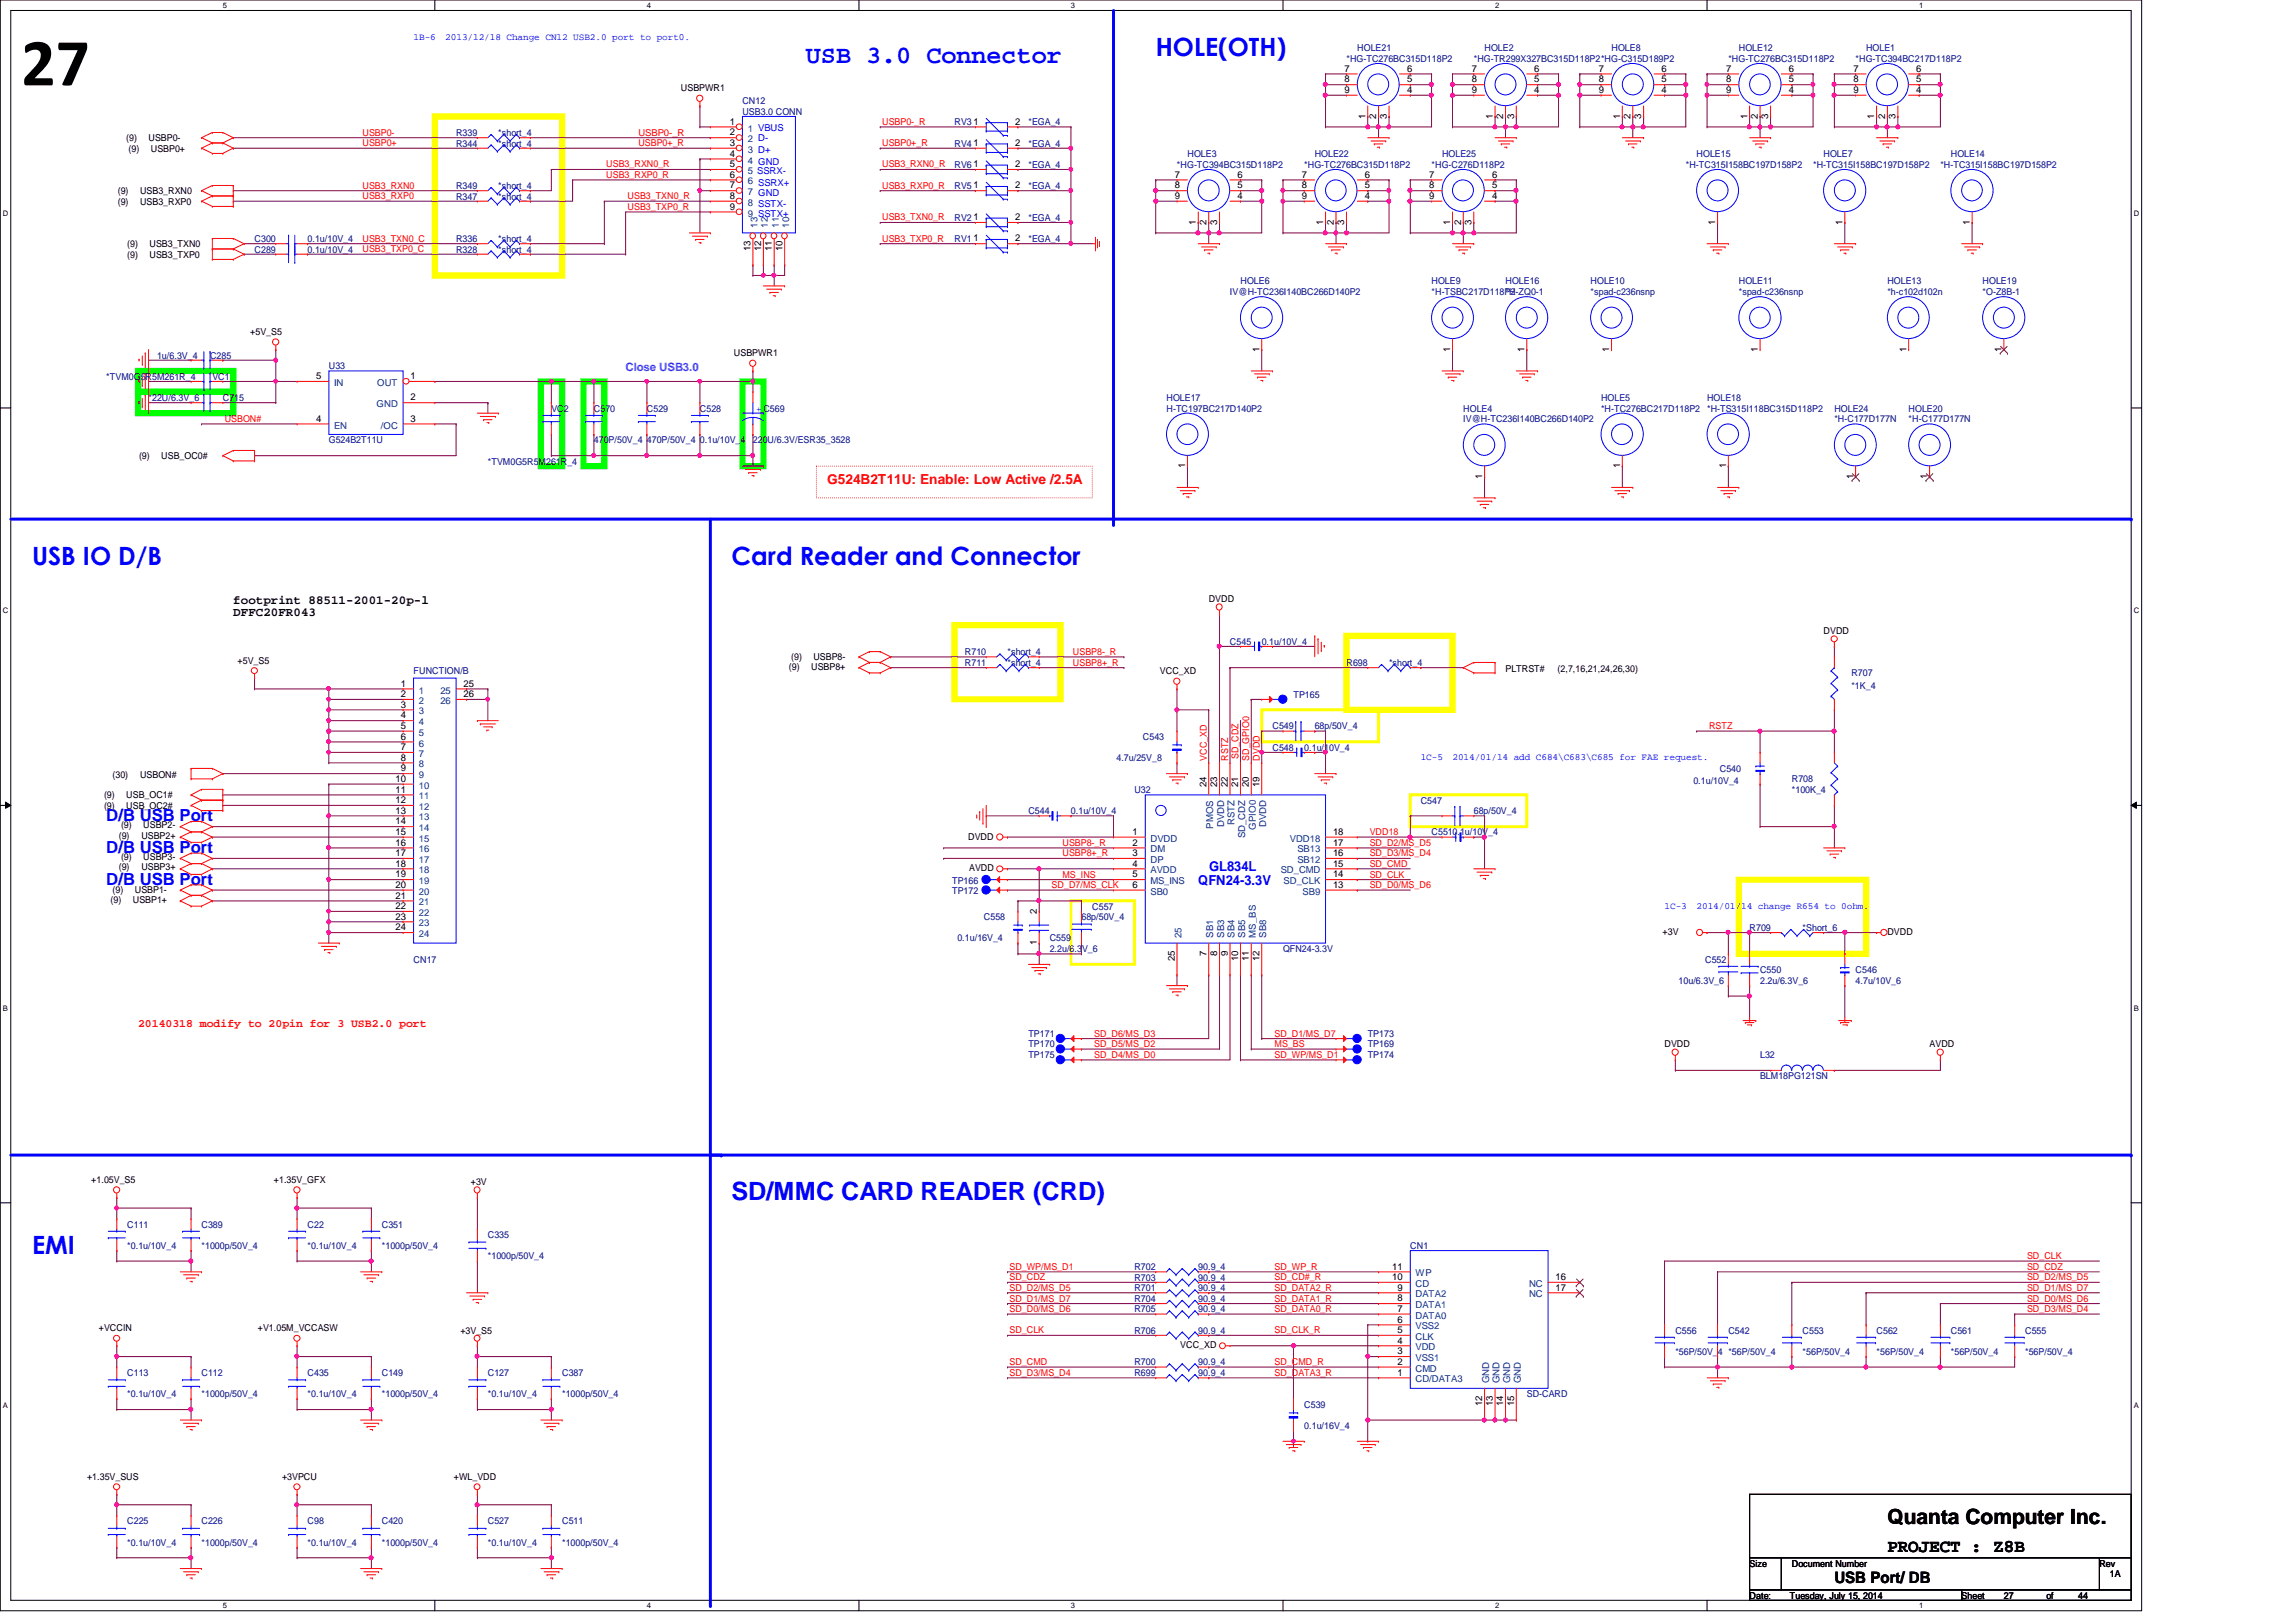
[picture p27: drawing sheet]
<svg xmlns="http://www.w3.org/2000/svg" width="297mm" height="210mm" viewBox="0 0 297 210" stroke-linecap="round" stroke-linejoin="round" font-family="sans-serif">
<defs><g id="words">
<text font-size="8.8" x="2.7" y="11">27</text>
<g font-size="3.3" fill="#00f">
<text x="104.3" y="8.2">USB 3.0 Connector</text>
<text x="149.5" y="7.2">HOLE(OTH)</text>
<text x="4.1" y="73.1">USB IO D/B</text>
<text x="94.7" y="73.1">Card Reader and Connector</text>
<text x="94.7" y="155.2">SD/MMC CARD READER (CRD)</text>
<text x="4.1" y="162.2">EMI</text>
</g>
<text font-size="2.7" x="244.2" y="197.3">Quanta Computer Inc.</text>
<text font-size="2.3" x="244.2" y="200.8">PROJECT : Z8B</text>
<g font-size="2.2" fill="#00f">
<text x="13.8" y="106.3">D/B USB Port</text>
<text x="13.8" y="110.4">D/B USB Port</text>
<text x="13.8" y="114.5">D/B USB Port</text>
</g>
<text font-size="2" x="237.3" y="204.9">USB Port/ DB</text>
<text font-size="1.8" fill="#f00" x="107" y="62.7">G524B2T11U: Enable: Low Active /2.5A</text>
<g font-size="1.8" fill="#00f">
<text x="156.4" y="112.7">GL834L</text>
<text x="155" y="114.6">QFN24-3.3V</text>
</g>
<g font-size="1.6">
<text x="30.2" y="78.1">footprint 88511-2001-20p-l</text>
<text x="30.2" y="79.8">DFFC20FR043</text>
</g>
<text font-size="1.5" fill="#8000ff" x="80.9" y="48">Close USB3.0</text>
<text font-size="1.5" fill="#f00" x="17.9" y="132.9">20140318 modify to 20pin for 3 USB2.0 port</text>
<g font-size="1.2" fill="#00f">
<text x="53.5" y="5.1">1B-6</text>
<text x="57.6" y="5.1">2013/12/18 Change CN12 USB2.0 port to port0.</text>
<text x="97.8" y="53.3">+</text>
<text x="183.8" y="98.4">1C-5</text>
<text x="187.9" y="98.4">2014/01/14 add C684\C683\C685 for FAE request.</text>
<text x="215.3" y="117.6">1C-3</text>
<text x="219.5" y="117.6">2014/01/14 change R654 to 0ohm.</text>
</g>
<g font-size="1.2">
<text x="88.1" y="11.8">USBPWR1</text>
<text x="173.9" y="9.3">7</text>
<text x="173.9" y="10.7">8</text>
<text x="182" y="10.7">5</text>
<text x="182" y="9.3">6</text>
<text x="190.4" y="9.3">7</text>
<text x="190.4" y="10.7">8</text>
<text x="198.5" y="10.7">5</text>
<text x="198.5" y="9.3">6</text>
<text x="206.8" y="9.3">7</text>
<text x="206.8" y="10.7">8</text>
<text x="215" y="10.7">5</text>
<text x="215" y="9.3">6</text>
<text x="223.3" y="9.3">7</text>
<text x="223.3" y="10.7">8</text>
<text x="231.4" y="10.7">5</text>
<text x="231.4" y="9.3">6</text>
<text x="239.8" y="9.3">7</text>
<text x="239.8" y="10.7">8</text>
<text x="247.9" y="10.7">5</text>
<text x="247.9" y="9.3">6</text>
<text x="94.4" y="16.1">1</text>
<text x="94.4" y="17.5">2</text>
<text x="131.3" y="16.1">2</text>
<text x="173.9" y="12">9</text>
<text x="176.7" y="15.4" transform="rotate(-90 176.7 15.4)">1</text>
<text x="178.1" y="15.4" transform="rotate(-90 178.1 15.4)">2</text>
<text x="179.4" y="15.4" transform="rotate(-90 179.4 15.4)">3</text>
<text x="182" y="12">4</text>
<text x="190.4" y="12">9</text>
<text x="193.1" y="15.4" transform="rotate(-90 193.1 15.4)">1</text>
<text x="194.5" y="15.4" transform="rotate(-90 194.5 15.4)">2</text>
<text x="195.9" y="15.4" transform="rotate(-90 195.9 15.4)">3</text>
<text x="198.5" y="12">4</text>
<text x="206.8" y="12">9</text>
<text x="209.6" y="15.4" transform="rotate(-90 209.6 15.4)">1</text>
<text x="210.9" y="15.4" transform="rotate(-90 210.9 15.4)">2</text>
<text x="212.3" y="15.4" transform="rotate(-90 212.3 15.4)">3</text>
<text x="215" y="12">4</text>
<text x="223.3" y="12">9</text>
<text x="226.1" y="15.4" transform="rotate(-90 226.1 15.4)">1</text>
<text x="227.4" y="15.4" transform="rotate(-90 227.4 15.4)">2</text>
<text x="228.8" y="15.4" transform="rotate(-90 228.8 15.4)">3</text>
<text x="231.4" y="12">4</text>
<text x="239.8" y="12">9</text>
<text x="242.5" y="15.4" transform="rotate(-90 242.5 15.4)">1</text>
<text x="243.9" y="15.4" transform="rotate(-90 243.9 15.4)">2</text>
<text x="245.2" y="15.4" transform="rotate(-90 245.2 15.4)">3</text>
<text x="247.9" y="12">4</text>
<text x="16.3" y="18.3">(9)</text>
<text x="16.6" y="19.6">(9)</text>
<text x="19.2" y="18.3">USBP0-</text>
<text x="19.5" y="19.6">USBP0+</text>
<text x="94.4" y="18.9">3</text>
<text x="94.4" y="20.3">4</text>
<text x="94.4" y="21.6">5</text>
<text x="94.4" y="23">6</text>
<text x="131.3" y="21.6">2</text>
<text x="131.3" y="18.9">2</text>
<text x="152" y="23">7</text>
<text x="160.1" y="23">6</text>
<text x="168.4" y="23">7</text>
<text x="176.6" y="23">6</text>
<text x="184.9" y="23">7</text>
<text x="193" y="23">6</text>
<text x="15.2" y="26.5">(9)</text>
<text x="15.2" y="25.1">(9)</text>
<text x="18.1" y="26.5">USB3_RXP0</text>
<text x="18.1" y="25.1">USB3_RXN0</text>
<text x="94.4" y="24.4">7</text>
<text x="94.4" y="25.7">8</text>
<text x="94.4" y="27.1">9</text>
<text x="131.3" y="24.4">2</text>
<text x="131.3" y="28.5">2</text>
<text x="152" y="24.4">8</text>
<text x="152" y="25.7">9</text>
<text x="154.7" y="29.1" transform="rotate(-90 154.7 29.1)">1</text>
<text x="156.1" y="29.1" transform="rotate(-90 156.1 29.1)">2</text>
<text x="157.5" y="29.1" transform="rotate(-90 157.5 29.1)">3</text>
<text x="160.1" y="25.7">4</text>
<text x="160.1" y="24.4">5</text>
<text x="168.4" y="24.4">8</text>
<text x="168.4" y="25.7">9</text>
<text x="171.2" y="29.1" transform="rotate(-90 171.2 29.1)">1</text>
<text x="172.5" y="29.1" transform="rotate(-90 172.5 29.1)">2</text>
<text x="173.9" y="29.1" transform="rotate(-90 173.9 29.1)">3</text>
<text x="176.6" y="25.7">4</text>
<text x="176.6" y="24.4">5</text>
<text x="184.9" y="24.4">8</text>
<text x="184.9" y="25.7">9</text>
<text x="187.6" y="29.1" transform="rotate(-90 187.6 29.1)">1</text>
<text x="189" y="29.1" transform="rotate(-90 189 29.1)">2</text>
<text x="190.4" y="29.1" transform="rotate(-90 190.4 29.1)">3</text>
<text x="193" y="25.7">4</text>
<text x="193" y="24.4">5</text>
<text x="221.9" y="29.1" transform="rotate(-90 221.9 29.1)">1</text>
<text x="238.4" y="29.1" transform="rotate(-90 238.4 29.1)">1</text>
<text x="254.8" y="29.1" transform="rotate(-90 254.8 29.1)">1</text>
<text x="16.5" y="33.4">(9)</text>
<text x="16.5" y="32">(9)</text>
<text x="19.3" y="33.4">USB3_TXP0</text>
<text x="19.3" y="32">USB3_TXN0</text>
<text x="97.1" y="32.5" transform="rotate(-90 97.1 32.5)">13</text>
<text x="98.5" y="32.5" transform="rotate(-90 98.5 32.5)">12</text>
<text x="99.9" y="32.5" transform="rotate(-90 99.9 32.5)">11</text>
<text x="101.2" y="32.5" transform="rotate(-90 101.2 32.5)">10</text>
<text x="131.3" y="31.2">2</text>
<text x="32.4" y="43.4">+5V_S5</text>
<text x="95" y="46.1">USBPWR1</text>
<text x="162.9" y="45.5" transform="rotate(-90 162.9 45.5)">1</text>
<text x="187.6" y="45.5" transform="rotate(-90 187.6 45.5)">1</text>
<text x="197.2" y="45.5" transform="rotate(-90 197.2 45.5)">1</text>
<text x="208.2" y="45.5" transform="rotate(-90 208.2 45.5)">1</text>
<text x="227.4" y="45.5" transform="rotate(-90 227.4 45.5)">1</text>
<text x="246.6" y="45.5" transform="rotate(-90 246.6 45.5)">1</text>
<text x="258.9" y="45.5" transform="rotate(-90 258.9 45.5)">1</text>
<text x="40.9" y="49.1">5</text>
<text x="53.1" y="49.1">1</text>
<text x="53.1" y="51.8">2</text>
<text x="18" y="59.4">(9)</text>
<text x="20.9" y="59.4">USB_OC0#</text>
<text x="40.9" y="54.6">4</text>
<text x="53.1" y="54.6">3</text>
<text x="153.3" y="60.6" transform="rotate(-90 153.3 60.6)">1</text>
<text x="191.8" y="62" transform="rotate(-90 191.8 62)">1</text>
<text x="209.6" y="60.6" transform="rotate(-90 209.6 60.6)">1</text>
<text x="223.3" y="60.6" transform="rotate(-90 223.3 60.6)">1</text>
<text x="239.8" y="62" transform="rotate(-90 239.8 62)">1</text>
<text x="249.3" y="62" transform="rotate(-90 249.3 62)">1</text>
<text x="156.4" y="77.9">DVDD</text>
<text x="235.9" y="82">DVDD</text>
<text x="30.7" y="85.9">+5V_S5</text>
<text x="51.9" y="88.9">1</text>
<text x="60" y="88.9">25</text>
<text x="102.1" y="86.7">(9)</text>
<text x="102.4" y="85.5">(9)</text>
<text x="104.9" y="86.7">USBP8+</text>
<text x="105.2" y="85.5">USBP8-</text>
<text x="150.1" y="87.2">VCC_XD</text>
<text x="194.8" y="87">PLTRST#</text>
<text x="201.5" y="87">(2,7,16,21,24,26,30)</text>
<text x="51.9" y="90.2">2</text>
<text x="51.9" y="91.6">3</text>
<text x="51.9" y="93">4</text>
<text x="51.9" y="94.3">5</text>
<text x="51.9" y="95.7">6</text>
<text x="60" y="90.2">26</text>
<text x="14.6" y="100.7">(30)</text>
<text x="18.1" y="100.7">USBON#</text>
<text x="51.2" y="101.2">10</text>
<text x="51.9" y="97.1">7</text>
<text x="51.9" y="98.4">8</text>
<text x="51.9" y="99.8">9</text>
<text x="156.1" y="101.9" transform="rotate(-90 156.1 101.9)">24</text>
<text x="157.5" y="101.9" transform="rotate(-90 157.5 101.9)">23</text>
<text x="158.8" y="101.9" transform="rotate(-90 158.8 101.9)">22</text>
<text x="160.2" y="101.9" transform="rotate(-90 160.2 101.9)">21</text>
<text x="161.6" y="101.9" transform="rotate(-90 161.6 101.9)">20</text>
<text x="162.9" y="101.9" transform="rotate(-90 162.9 101.9)">19</text>
<text x="13.5" y="104.7">(9)</text>
<text x="13.5" y="103.3">(9)</text>
<text x="15.7" y="107.1">(9)</text>
<text x="16.3" y="104.7">USB_OC2#</text>
<text x="16.3" y="103.3">USB_OC1#</text>
<text x="18.5" y="107.1">USBP2-</text>
<text x="51.2" y="102.6">11</text>
<text x="51.2" y="103.9">12</text>
<text x="51.2" y="105.3">13</text>
<text x="51.2" y="106.7">14</text>
<text x="15.4" y="108.5">(9)</text>
<text x="15.4" y="112.6">(9)</text>
<text x="15.7" y="111.3">(9)</text>
<text x="18.3" y="108.5">USBP2+</text>
<text x="18.3" y="112.6">USBP3+</text>
<text x="18.5" y="111.3">USBP3-</text>
<text x="51.2" y="108">15</text>
<text x="51.2" y="109.4">16</text>
<text x="51.2" y="110.8">17</text>
<text x="51.2" y="112.1">18</text>
<text x="51.2" y="113.5">19</text>
<text x="125.3" y="108.7">DVDD</text>
<text x="125.4" y="112.8">AVDD</text>
<text x="146.5" y="108">1</text>
<text x="146.5" y="109.4">2</text>
<text x="146.5" y="110.8">3</text>
<text x="146.5" y="112.1">4</text>
<text x="146.5" y="113.5">5</text>
<text x="172.5" y="113.5">14</text>
<text x="172.5" y="112.1">15</text>
<text x="172.5" y="110.8">16</text>
<text x="172.5" y="109.4">17</text>
<text x="172.5" y="108">18</text>
<text x="14.3" y="116.9">(9)</text>
<text x="14.6" y="115.5">(9)</text>
<text x="17.2" y="116.9">USBP1+</text>
<text x="17.4" y="115.5">USBP1-</text>
<text x="51.2" y="116.3">21</text>
<text x="51.2" y="117.6">22</text>
<text x="51.2" y="114.9">20</text>
<text x="51.2" y="119">23</text>
<text x="134.2" y="118.3" transform="rotate(-90 134.2 118.3)">2</text>
<text x="146.5" y="114.9">6</text>
<text x="172.5" y="114.9">13</text>
<text x="51.2" y="120.4">24</text>
<text x="134.2" y="122.3" transform="rotate(-90 134.2 122.3)">1</text>
<text x="152" y="124.4" transform="rotate(-90 152 124.4)">25</text>
<text x="156.1" y="123.7" transform="rotate(-90 156.1 123.7)">7</text>
<text x="157.5" y="123.7" transform="rotate(-90 157.5 123.7)">8</text>
<text x="158.8" y="123.7" transform="rotate(-90 158.8 123.7)">9</text>
<text x="160.2" y="124.4" transform="rotate(-90 160.2 124.4)">10</text>
<text x="161.6" y="124.4" transform="rotate(-90 161.6 124.4)">11</text>
<text x="162.9" y="124.4" transform="rotate(-90 162.9 124.4)">12</text>
<text x="215.1" y="121">+3V</text>
<text x="244.2" y="121">DVDD</text>
<text x="215.3" y="135.6">DVDD</text>
<text x="249.6" y="135.6">AVDD</text>
<text x="11.8" y="153.1">+1.05V_S5</text>
<text x="35.4" y="153.1">+1.35V_GFX</text>
<text x="60.9" y="153.4">+3V</text>
<text x="180.1" y="165.7">10</text>
<text x="180.1" y="164.3">11</text>
<text x="180.8" y="167">9</text>
<text x="201.2" y="165.7">16</text>
<text x="201.2" y="167">17</text>
<text x="12.8" y="172.3">+VCCIN</text>
<text x="33.4" y="172.3">+V1.05M_VCCASW</text>
<text x="59.6" y="172.6">+3V_S5</text>
<text x="180.8" y="173.9">4</text>
<text x="180.8" y="168.4">8</text>
<text x="180.8" y="169.8">7</text>
<text x="180.8" y="171.2">6</text>
<text x="180.8" y="172.5">5</text>
<text x="152.7" y="174.5">VCC_XD</text>
<text x="180.8" y="178">1</text>
<text x="180.8" y="175.3">3</text>
<text x="180.8" y="176.6">2</text>
<text x="191.8" y="182" transform="rotate(-90 191.8 182)">12</text>
<text x="193.1" y="182" transform="rotate(-90 193.1 182)">13</text>
<text x="194.5" y="182" transform="rotate(-90 194.5 182)">14</text>
<text x="195.9" y="182" transform="rotate(-90 195.9 182)">15</text>
<text x="11.3" y="191.5">+1.35V_SUS</text>
<text x="36.5" y="191.5">+3VPCU</text>
<text x="58.7" y="191.5">+WL_VDD</text>
<text x="226.4" y="202.7">Size</text>
<text x="231.8" y="202.7">Document Number</text>
<text x="271.6" y="202.7">Rev</text>
<text x="226.4" y="206.9">Date:</text>
<text x="231.6" y="206.9">Tuesday, July 15, 2014</text>
<text x="253.8" y="206.9">Sheet</text>
<text x="259.2" y="206.9">27</text>
<text x="264.7" y="206.9">of</text>
<text x="268.9" y="206.9">44</text>
<text x="273" y="204.1">1A</text>
</g>
<g font-size="1.2" fill="#000080">
<text x="174.2" y="8">*HG-TC276BC315D118P2</text>
<text x="175.6" y="6.6">HOLE21</text>
<text x="190.7" y="8">*HG-TR299X327BC315D118P2*HG-C315D189P2</text>
<text x="192.1" y="6.6">HOLE2</text>
<text x="208.5" y="6.6">HOLE8</text>
<text x="223.6" y="8">*HG-TC276BC315D118P2</text>
<text x="225" y="6.6">HOLE12</text>
<text x="240.1" y="8">*HG-TC394BC217D118P2</text>
<text x="241.4" y="6.6">HOLE1</text>
<text x="59" y="17.6">R339</text>
<text x="64.5" y="17.6">*short_4</text>
<text x="96.1" y="13.5">CN12</text>
<text x="96.1" y="14.9">USB3.0 CONN</text>
<text x="123.5" y="16.2">RV31</text>
<text x="133.1" y="16.2">*EGA_4</text>
<text x="59" y="19">R344</text>
<text x="64.5" y="19">*short_4</text>
<text x="123.5" y="21.7">RV61</text>
<text x="123.5" y="19">RV41</text>
<text x="133.1" y="21.7">*EGA_4</text>
<text x="133.1" y="19">*EGA_4</text>
<text x="152.3" y="21.7">*HG-TC394BC315D118P2</text>
<text x="153.6" y="20.3">HOLE3</text>
<text x="168.7" y="21.7">*HG-TC276BC315D118P2</text>
<text x="170.1" y="20.3">HOLE22</text>
<text x="185.2" y="21.7">*HG-C276D118P2</text>
<text x="186.6" y="20.3">HOLE25</text>
<text x="218.1" y="21.7">*H-TC315I158BC197D158P2</text>
<text x="219.5" y="20.3">HOLE15</text>
<text x="234.6" y="21.7">*H-TC315I158BC197D158P2</text>
<text x="235.9" y="20.3">HOLE7</text>
<text x="251" y="21.7">*H-TC315I158BC197D158P2</text>
<text x="252.4" y="20.3">HOLE14</text>
<text x="59" y="24.4">R349</text>
<text x="59" y="25.8">R347</text>
<text x="64.5" y="24.4">*short_4</text>
<text x="64.5" y="25.8">*short_4</text>
<text x="123.5" y="24.4">RV51</text>
<text x="123.5" y="28.6">RV21</text>
<text x="133.1" y="24.4">*EGA_4</text>
<text x="133.1" y="28.6">*EGA_4</text>
<text x="32.9" y="31.3">C300</text>
<text x="32.9" y="32.7">C289</text>
<text x="39.8" y="31.3">0.1u/10V_4</text>
<text x="39.8" y="32.7">0.1u/10V_4</text>
<text x="59" y="31.3">R336</text>
<text x="59" y="32.7">R328</text>
<text x="64.5" y="31.3">*short_4</text>
<text x="64.5" y="32.7">*short_4</text>
<text x="123.5" y="31.3">RV11</text>
<text x="133.1" y="31.3">*EGA_4</text>
<text x="159.1" y="38.1">IV@H-TC236I140BC266D140P2</text>
<text x="160.5" y="36.8">HOLE6</text>
<text x="185.2" y="36.8">HOLE9</text>
<text x="185.2" y="38.1">*H-TSBC217D118P2</text>
<text x="194.8" y="36.8">HOLE16</text>
<text x="194.8" y="38.1">*H-ZQ0-1</text>
<text x="205.8" y="36.8">HOLE10</text>
<text x="205.8" y="38.1">*spad-c236nsnp</text>
<text x="225" y="36.8">HOLE11</text>
<text x="225" y="38.1">*spad-c236nsnp</text>
<text x="244.2" y="36.8">HOLE13</text>
<text x="244.2" y="38.1">*h-c102d102n</text>
<text x="256.5" y="36.8">HOLE19</text>
<text x="256.5" y="38.1">*O-Z8B-1</text>
<text x="20.3" y="46.4">1u/6.3V_4</text>
<text x="27.2" y="46.4">C285</text>
<text x="42.5" y="47.8">U33</text>
<text x="13.8" y="49.1">*TVM0G5R5M261R_4</text>
<text x="19.2" y="51.9">*22U/6.3V_6</text>
<text x="27.5" y="49.1">VC1</text>
<text x="28.8" y="51.9">C715</text>
<text x="71.3" y="53.3">VC2</text>
<text x="76.8" y="53.3">C570</text>
<text x="83.7" y="53.3">C529</text>
<text x="90.5" y="53.3">C528</text>
<text x="98.8" y="53.3">C569</text>
<text x="150.9" y="51.9">HOLE17</text>
<text x="150.9" y="53.3">H-TC197BC217D140P2</text>
<text x="189.3" y="53.3">HOLE4</text>
<text x="207.1" y="51.9">HOLE5</text>
<text x="207.1" y="53.3">*H-TC276BC217D118P2</text>
<text x="220.8" y="51.9">HOLE18</text>
<text x="220.8" y="53.3">*H-TS315I118BC315D118P2</text>
<text x="237.3" y="53.3">HOLE24</text>
<text x="246.9" y="53.3">HOLE20</text>
<text x="42.5" y="57.4">G524B2T11U</text>
<text x="76.8" y="57.4">470P/50V_4</text>
<text x="83.7" y="57.4">470P/50V_4</text>
<text x="90.5" y="57.4">0.1u/10V_4</text>
<text x="97.4" y="57.4">220U/6.3V/ESR35_3528</text>
<text x="189.3" y="54.6">IV@H-TC236I140BC266D140P2</text>
<text x="237.3" y="54.6">*H-C177D177N</text>
<text x="246.9" y="54.6">*H-C177D177N</text>
<text x="63.1" y="60.1">*TVM0G5R5M261R_4</text>
<text x="159.1" y="83.4">C545</text>
<text x="163.2" y="83.4">0.1u/10V_4</text>
<text x="53.5" y="87.2">FUNCTION/B</text>
<text x="124.8" y="86.1">R711</text>
<text x="124.8" y="84.8">R710</text>
<text x="130.3" y="86.1">*short_4</text>
<text x="130.3" y="84.8">*short_4</text>
<text x="174.2" y="86.1">R698</text>
<text x="179.7" y="86.1">*short_4</text>
<text x="239.5" y="87.5">R707</text>
<text x="239.5" y="89.2">*1K_4</text>
<text x="147.9" y="95.8">C543</text>
<text x="164.6" y="94.4">C549</text>
<text x="167.3" y="90.3">TP165</text>
<text x="170.1" y="94.4">68p/50V_4</text>
<text x="144.4" y="98.5">4.7u/25V_8</text>
<text x="164.6" y="97.2">C548</text>
<text x="168.7" y="97.2">0.1u/10V_4</text>
<text x="219.1" y="101.5">0.1u/10V_4</text>
<text x="222.5" y="99.9">C540</text>
<text x="231.8" y="101.3">R708</text>
<text x="133.1" y="105.4">C544</text>
<text x="138.6" y="105.4">0.1u/10V_4</text>
<text x="146.8" y="102.6">U32</text>
<text x="183.8" y="104">C547</text>
<text x="190.7" y="105.4">68p/50V_4</text>
<text x="231.8" y="102.6">*100K_4</text>
<text x="185.2" y="108.1">C5510.1u/10V_4</text>
<text x="123.2" y="115.7">TP172</text>
<text x="123.2" y="114.4">TP166</text>
<text x="127.3" y="119.1">C558</text>
<text x="139.9" y="119.1">68p/50V_4</text>
<text x="141.3" y="117.7">C557</text>
<text x="53.5" y="124.6">CN17</text>
<text x="123.9" y="121.8">0.1u/16V_4</text>
<text x="135.8" y="121.8">C559</text>
<text x="135.8" y="123.2">2.2u/6.3V_6</text>
<text x="166" y="123.2">QFN24-3.3V</text>
<text x="220.6" y="124.6">C552</text>
<text x="226.4" y="120.4">R709</text>
<text x="227.7" y="125.9">C550</text>
<text x="233.2" y="120.4">*Short_6</text>
<text x="240.1" y="125.9">C546</text>
<text x="217.2" y="127.3">10u/6.3V_6</text>
<text x="227.7" y="127.3">2.2u/6.3V_6</text>
<text x="240.1" y="127.3">4.7u/10V_6</text>
<text x="133.1" y="135.6">TP170</text>
<text x="133.1" y="136.9">TP175</text>
<text x="133.1" y="134.2">TP171</text>
<text x="177" y="134.2">TP173</text>
<text x="177" y="135.6">TP169</text>
<text x="177" y="136.9">TP174</text>
<text x="227.7" y="136.9">L32</text>
<text x="227.7" y="139.7">BLM18PG121SN</text>
<text x="16.5" y="158.9">C111</text>
<text x="16.5" y="161.6">*0.1u/10V_4</text>
<text x="26.1" y="158.9">C389</text>
<text x="26.1" y="161.6">*1000p/50V_4</text>
<text x="39.8" y="158.9">C22</text>
<text x="39.8" y="161.6">*0.1u/10V_4</text>
<text x="49.4" y="158.9">C351</text>
<text x="49.4" y="161.6">*1000p/50V_4</text>
<text x="63.1" y="160.2">C335</text>
<text x="182.5" y="161.6">CN1</text>
<text x="63.1" y="163">*1000p/50V_4</text>
<text x="146.8" y="164.3">R702</text>
<text x="146.8" y="165.7">R703</text>
<text x="146.8" y="167.1">R701</text>
<text x="155" y="164.3">90.9_4</text>
<text x="155" y="165.7">90.9_4</text>
<text x="155" y="167.1">90.9_4</text>
<text x="146.8" y="168.4">R704</text>
<text x="146.8" y="169.8">R705</text>
<text x="146.8" y="172.6">R706</text>
<text x="155" y="168.4">90.9_4</text>
<text x="155" y="169.8">90.9_4</text>
<text x="155" y="172.6">90.9_4</text>
<text x="216.7" y="172.6">C556</text>
<text x="223.6" y="172.6">C542</text>
<text x="233.2" y="172.6">C553</text>
<text x="242.8" y="172.6">C562</text>
<text x="252.4" y="172.6">C561</text>
<text x="262" y="172.6">C555</text>
<text x="16.5" y="178.1">C113</text>
<text x="26.1" y="178.1">C112</text>
<text x="39.8" y="178.1">C435</text>
<text x="49.4" y="178.1">C149</text>
<text x="63.1" y="178.1">C127</text>
<text x="72.7" y="178.1">C387</text>
<text x="146.8" y="176.7">R700</text>
<text x="146.8" y="178.1">R699</text>
<text x="155" y="176.7">90.9_4</text>
<text x="155" y="178.1">90.9_4</text>
<text x="216.7" y="175.3">*56P/50V_4 *56P/50V_4</text>
<text x="233.2" y="175.3">*56P/50V_4</text>
<text x="242.8" y="175.3">*56P/50V_4</text>
<text x="252.4" y="175.3">*56P/50V_4</text>
<text x="262" y="175.3">*56P/50V_4</text>
<text x="16.5" y="180.8">*0.1u/10V_4</text>
<text x="26.1" y="180.8">*1000p/50V_4</text>
<text x="39.8" y="180.8">*0.1u/10V_4</text>
<text x="49.4" y="180.8">*1000p/50V_4</text>
<text x="63.1" y="180.8">*0.1u/10V_4</text>
<text x="72.7" y="180.8">*1000p/50V_4</text>
<text x="168.7" y="184.9">0.1u/16V_4</text>
<text x="168.7" y="182.2">C539</text>
<text x="197.5" y="180.8">SD-CARD</text>
<text x="16.5" y="197.3">C225</text>
<text x="26.1" y="197.3">C226</text>
<text x="39.8" y="197.3">C98</text>
<text x="49.4" y="197.3">C420</text>
<text x="63.1" y="197.3">C527</text>
<text x="72.7" y="197.3">C511</text>
<text x="16.5" y="200">*0.1u/10V_4</text>
<text x="26.1" y="200">*1000p/50V_4</text>
<text x="39.8" y="200">*0.1u/10V_4</text>
<text x="49.4" y="200">*1000p/50V_4</text>
<text x="63.1" y="200">*0.1u/10V_4</text>
<text x="72.7" y="200">*1000p/50V_4</text>
</g>
<g font-size="1.2" fill="#f00">
<text x="46.9" y="17.6">USBP0-</text>
<text x="82.6" y="17.6">USBP0-_R</text>
<text x="114.1" y="16.2">USBP0-_R</text>
<text x="46.9" y="18.9">USBP0+</text>
<text x="78.4" y="23">USB3_RXP0_R</text>
<text x="78.4" y="21.7">USB3_RXN0_R</text>
<text x="82.6" y="18.9">USBP0+_R</text>
<text x="114.1" y="18.9">USBP0+_R</text>
<text x="114.1" y="21.7">USB3_RXN0_R</text>
<text x="46.9" y="25.8">USB3_RXP0</text>
<text x="46.9" y="24.4">USB3_RXN0</text>
<text x="81.2" y="27.2">USB3_TXP0_R</text>
<text x="81.2" y="25.8">USB3_TXN0_R</text>
<text x="114.1" y="24.4">USB3_RXP0_R</text>
<text x="114.1" y="28.5">USB3_TXN0_R</text>
<text x="46.9" y="32.6">USB3_TXP0_C</text>
<text x="46.9" y="31.3">USB3_TXN0_C</text>
<text x="114.1" y="31.3">USB3_TXP0_R</text>
<text x="29.1" y="54.6">USBON#</text>
<text x="138.8" y="84.8">USBP8-_R</text>
<text x="138.8" y="86.1">USBP8+_R</text>
<text x="221.1" y="94.4">RSTZ</text>
<text x="156.1" y="98.5" transform="rotate(-90 156.1 98.5)">VCC_XD</text>
<text x="158.9" y="98.5" transform="rotate(-90 158.9 98.5)">RSTZ</text>
<text x="160.2" y="98.2" transform="rotate(-90 160.2 98.2)">SD_CDZ</text>
<text x="161.6" y="98.5" transform="rotate(-90 161.6 98.5)">SD_GPIO0</text>
<text x="163" y="98.5" transform="rotate(-90 163 98.5)">DVDD</text>
<text x="137.5" y="113.6">MS_INS</text>
<text x="137.5" y="110.8">USBP8+_R</text>
<text x="137.5" y="109.5">USBP8-_R</text>
<text x="177.2" y="108.1">VDD18</text>
<text x="177.2" y="109.5">SD_D2/MS_D5</text>
<text x="177.2" y="110.8">SD_D3/MS_D4</text>
<text x="177.2" y="113.6">SD_CLK</text>
<text x="177.2" y="112.2">SD_CMD</text>
<text x="136.1" y="114.9">SD_D7/MS_CLK</text>
<text x="177.2" y="114.9">SD_D0/MS_D6</text>
<text x="141.6" y="134.2">SD_D6/MS_D3</text>
<text x="141.6" y="135.5">SD_D5/MS_D2</text>
<text x="141.6" y="136.9">SD_D4/MS_D0</text>
<text x="164.9" y="134.2">SD_D1/MS_D7</text>
<text x="164.9" y="135.5">MS_BS</text>
<text x="164.9" y="136.9">SD_WP/MS_D1</text>
<text x="130.6" y="167">SD_D2/MS_D5</text>
<text x="130.6" y="165.7">SD_CDZ</text>
<text x="130.6" y="164.3">SD_WP/MS_D1</text>
<text x="164.9" y="164.3">SD_WP_R</text>
<text x="164.9" y="165.7">SD_CD#_R</text>
<text x="164.9" y="167">SD_DATA2_R</text>
<text x="262.3" y="165.7">SD_D2/MS_D5</text>
<text x="262.3" y="167">SD_D1/MS_D7</text>
<text x="262.3" y="164.3">SD_CDZ</text>
<text x="262.3" y="162.9">SD_CLK</text>
<text x="130.6" y="168.4">SD_D1/MS_D7</text>
<text x="130.6" y="169.8">SD_D0/MS_D6</text>
<text x="130.6" y="172.6">SD_CLK</text>
<text x="164.9" y="172.6">SD_CLK_R</text>
<text x="164.9" y="168.4">SD_DATA1_R</text>
<text x="164.9" y="169.8">SD_DATA0_R</text>
<text x="262.3" y="168.4">SD_D0/MS_D6</text>
<text x="262.3" y="169.8">SD_D3/MS_D4</text>
<text x="130.6" y="178.1">SD_D3/MS_D4</text>
<text x="130.6" y="176.7">SD_CMD</text>
<text x="164.9" y="178.1">SD_DATA3_R</text>
<text x="164.9" y="176.7">SD_CMD_R</text>
</g>
<g font-size="1.2" fill="#004080">
<text x="96.7" y="17">1 VBUS</text>
<text x="96.7" y="19.8">3 D+</text>
<text x="96.7" y="18.4">2 D-</text>
<text x="96.7" y="21.2">4 GND</text>
<text x="96.7" y="22.5">5 SSRX-</text>
<text x="96.7" y="23.9">6 SSRX+</text>
<text x="96.7" y="25.3">7 GND</text>
<text x="96.7" y="26.6">8 SSTX-</text>
<text x="96.7" y="28">9 SSTX+</text>
<text x="98" y="29.5" transform="rotate(-90 98 29.5)">13</text>
<text x="99.4" y="29.5" transform="rotate(-90 99.4 29.5)">12</text>
<text x="100.8" y="29.5" transform="rotate(-90 100.8 29.5)">11</text>
<text x="102.1" y="29.5" transform="rotate(-90 102.1 29.5)">10</text>
<text x="43.2" y="50">IN</text>
<text x="48.7" y="52.7">GND</text>
<text x="48.8" y="50">OUT</text>
<text x="43.2" y="55.5">EN</text>
<text x="49.3" y="55.5">/OC</text>
<text x="54.2" y="89.7">1</text>
<text x="57" y="89.7">25</text>
<text x="54.2" y="91.1">2</text>
<text x="54.2" y="92.5">3</text>
<text x="54.2" y="93.9">4</text>
<text x="54.2" y="95.2">5</text>
<text x="57" y="91.1">26</text>
<text x="54.2" y="96.6">6</text>
<text x="54.2" y="98">7</text>
<text x="54.2" y="99.3">8</text>
<text x="54.2" y="100.7">9</text>
<text x="54.2" y="102.1">10</text>
<text x="54.2" y="103.5">11</text>
<text x="54.2" y="104.8">12</text>
<text x="54.2" y="106.2">13</text>
<text x="54.2" y="107.6">14</text>
<text x="157" y="107.3" transform="rotate(-90 157 107.3)">PMOS</text>
<text x="158.4" y="107.1" transform="rotate(-90 158.4 107.1)">DVDD</text>
<text x="159.7" y="106.8" transform="rotate(-90 159.7 106.8)">RSTZ</text>
<text x="162.5" y="107.4" transform="rotate(-90 162.5 107.4)">GPIO0</text>
<text x="163.8" y="107.1" transform="rotate(-90 163.8 107.1)">DVDD</text>
<text x="54.2" y="108.9">15</text>
<text x="54.2" y="110.3">16</text>
<text x="54.2" y="111.7">17</text>
<text x="54.2" y="113">18</text>
<text x="148.8" y="108.9">DVDD</text>
<text x="148.8" y="110.3">DM</text>
<text x="148.8" y="111.7">DP</text>
<text x="148.8" y="113">AVDD</text>
<text x="161.1" y="108.5" transform="rotate(-90 161.1 108.5)">SD_CDZ</text>
<text x="165.7" y="113">SD_CMD</text>
<text x="166.9" y="108.9">VDD18</text>
<text x="167.8" y="111.7">SB12</text>
<text x="167.8" y="110.3">SB13</text>
<text x="54.2" y="117.2">21</text>
<text x="54.2" y="118.5">22</text>
<text x="54.2" y="114.4">19</text>
<text x="54.2" y="115.8">20</text>
<text x="54.2" y="119.9">23</text>
<text x="148.8" y="114.4">MS_INS</text>
<text x="148.8" y="115.8">SB0</text>
<text x="166.1" y="114.4">SD_CLK</text>
<text x="168.5" y="115.8">SB9</text>
<text x="54.2" y="121.3">24</text>
<text x="152.9" y="121.4" transform="rotate(-90 152.9 121.4)">25</text>
<text x="157" y="121.4" transform="rotate(-90 157 121.4)">SB1</text>
<text x="158.4" y="121.4" transform="rotate(-90 158.4 121.4)">SB3</text>
<text x="159.7" y="121.4" transform="rotate(-90 159.7 121.4)">SB4</text>
<text x="161.1" y="121.4" transform="rotate(-90 161.1 121.4)">SB5</text>
<text x="162.5" y="121.4" transform="rotate(-90 162.5 121.4)">MS_BS</text>
<text x="163.8" y="121.4" transform="rotate(-90 163.8 121.4)">SB8</text>
<text x="183.1" y="166.5">CD</text>
<text x="183.1" y="167.9">DATA2</text>
<text x="183.1" y="165.2">WP</text>
<text x="197.8" y="166.5">NC</text>
<text x="197.8" y="167.9">NC</text>
<text x="183.1" y="169.3">DATA1</text>
<text x="183.1" y="170.6">DATA0</text>
<text x="183.1" y="172">VSS2</text>
<text x="183.1" y="173.4">CLK</text>
<text x="183.1" y="174.8">VDD</text>
<text x="183.1" y="178.9">CD/DATA3</text>
<text x="183.1" y="176.1">VSS1</text>
<text x="183.1" y="177.5">CMD</text>
<text x="192.7" y="179" transform="rotate(-90 192.7 179)">GND</text>
<text x="194" y="179" transform="rotate(-90 194 179)">GND</text>
<text x="195.4" y="179" transform="rotate(-90 195.4 179)">GND</text>
<text x="196.8" y="179" transform="rotate(-90 196.8 179)">GND</text>
</g>
<g font-size="1">
<text x="28.8" y="1">5</text>
<text x="83.7" y="1">4</text>
<text x="138.6" y="1">3</text>
<text x="193.4" y="1">2</text>
<text x="248.3" y="1">1</text>
<text x=".4" y="27.9">D</text>
<text x="276.1" y="27.9">D</text>
<text x=".4" y="79.4">C</text>
<text x="276.1" y="79.4">C</text>
<text x=".4" y="130.8">B</text>
<text x="276.1" y="130.8">B</text>
<text x=".4" y="182.2">A</text>
<text x="276.1" y="182.2">A</text>
<text x="28.8" y="208.1">5</text>
<text x="83.7" y="208.1">4</text>
<text x="138.6" y="208.1">3</text>
<text x="193.4" y="208.1">2</text>
<text x="248.3" y="208.1">1</text>
</g>
</g></defs>
<path d="M0 0h277.1v208.4h-277.1zM1.4 1.4h274.3v205.7h-274.3z" fill="none" stroke="#000" stroke-width=".13"/>
<g fill="#fff">
<path d="M28.8 .1h.6v1.1h-.6z"/>
<path d="M28.8 207.2h.6v1.1h-.6z"/>
</g>
<path d="M56.3 0v1.4M56.3 207.1v1.3" fill="none" stroke="#000" stroke-width=".13"/>
<g fill="#fff">
<path d="M83.7 .1h.5v1.1h-.5z"/>
<path d="M83.7 207.2h.5v1.1h-.5z"/>
</g>
<path d="M111.1 0v1.4M111.1 207.1v1.3" fill="none" stroke="#000" stroke-width=".13"/>
<g fill="#fff">
<path d="M138.6 .1h.5v1.1h-.5z"/>
<path d="M138.6 207.2h.5v1.1h-.5z"/>
</g>
<path d="M166 0v1.4M166 207.1v1.3" fill="none" stroke="#000" stroke-width=".13"/>
<g fill="#fff">
<path d="M193.4 .1h.6v1.1h-.6z"/>
<path d="M193.4 207.2h.6v1.1h-.6z"/>
</g>
<path d="M220.8 0v1.4M220.8 207.1v1.3" fill="none" stroke="#000" stroke-width=".13"/>
<g fill="#fff">
<path d="M248.3 .1h.5v1.1h-.5z"/>
<path d="M248.3 207.2h.5v1.1h-.5z"/>
<path d="M.4 27.1h.7v1.1h-.7z"/>
<path d="M276.1 27.1h.7v1.1h-.7z"/>
<path d="M.4 78.5h.7v1.1h-.7z"/>
<path d="M276.1 78.5h.7v1.1h-.7z"/>
</g>
<path d="M0 52.8h1.4M275.7 52.8h1.4" fill="none" stroke="#000" stroke-width=".13"/>
<g fill="#fff">
<path d="M.4 129.9h.6v1.1h-.6z"/>
<path d="M276.1 129.9h.6v1.1h-.6z"/>
</g>
<path d="M0 104.2h1.4M.7 103.8l.7 .4-.7 .4zM275.7 104.2l.7-.4v.8zM275.7 104.2h1.4" fill="none" stroke="#000" stroke-width=".13"/>
<path d="M.7 103.8l.7 .4-.7 .4zM275.7 104.2l.7-.4v.8z" fill="#000"/>
<g fill="#fff">
<path d="M.4 181.4h.6v1.1h-.6z"/>
<path d="M276.1 181.4h.6v1.1h-.6z"/>
</g>
<path d="M0 155.7h1.4M275.7 155.7h1.4" fill="none" stroke="#000" stroke-width=".13"/>
<path d="M1.4 67.2h274.3" fill="none" stroke="#00f" stroke-width=".38"/>
<circle cx="275.7" cy="67.2" r=".19" fill="#00f"/>
<path d="M91.9 149.5h183.8" fill="none" stroke="#00f" stroke-width=".38"/>
<circle cx="275.7" cy="149.5" r=".19" fill="#00f"/>
<path d="M163.2 91.9h15.1v4.1h-15.1zM138.6 116.6h8.2v8.2h-8.2zM182.5 102.9h15v4.1h-15z" fill="none" stroke="#ff0" stroke-width=".38"/>
<path d="M105.6 60.3h35.7v4.1h-35.7z" fill="none" stroke="#f00" stroke-width=".13" stroke-dasharray="0 .3"/>
<path d="M144.1 1.4v66.5" fill="none" stroke="#00f" stroke-width=".38"/>
<circle cx="144.1" cy="67.9" r=".19" fill="#00f"/>
<path d="M1.4 149.5h91.9" fill="none" stroke="#00f" stroke-width=".38"/>
<circle cx="93.3" cy="149.5" r=".19" fill="#00f"/>
<circle cx="150.2" cy="104.9" r=".67" fill="none" stroke="#00f" stroke-width=".13"/>
<path d="M91.9 67.2v140.6" fill="none" stroke="#00f" stroke-width=".38"/>
<circle cx="91.9" cy="207.8" r=".19" fill="#00f"/>
<path d="M17.9 50.7h12.3v2.8h-12.3zM17.9 48h12.3v2.7h-12.3zM70 49.4h2.7v10.9h-2.7zM75.5 49.4h2.7v10.9h-2.7zM96.1 49.4h2.7v10.9h-2.7z" fill="none" stroke="#0f0" stroke-width=".8"/>
<path d="M56.3 15.1h16.4v20.5h-16.4zM123.5 80.9h13.7v9.6h-13.7zM174.2 82.3h13.7v9.6h-13.7zM225 113.8h16.4v9.6h-16.4z" fill="none" stroke="#ff0" stroke-width=".8"/>
<g fill="none" stroke="#800040" stroke-width=".13">
<path d="M187.9 12.3h.1M187.9 12.3v4.1M194.8 15.1h.1M194.8 15.1v1.3M198.9 12.3h.1M198.9 12.3h2.7M201.6 9.6h.1M201.6 9.6v1.4M130.3 168.7h.1M130.3 170.1h.1M130.3 178.3h.1M130.3 167.3h.1"/>
<path d="M130.3 172.8h.1M130.3 176.9h.1M130.3 165.9h.1M130.3 168.7h19.2M130.3 170.1h19.2M130.3 178.3h19.2M130.3 167.3h19.2M130.3 172.8h19.2M130.3 176.9h19.2M130.3 165.9h19.2M156.4 172.8h.1M156.4 178.3h.1"/>
<path d="M156.4 178.3h21.9M156.4 172.8h21.9"/>
</g>
<circle cx="187.9" cy="12.3" r=".26" fill="#f0f"/>
<circle cx="187.9" cy="12.3" r=".26" fill="none" stroke="#f0f" stroke-width=".13"/>
<path d="M201.6 11h.1M201.6 11v1.3" fill="none" stroke="#800040" stroke-width=".13"/>
<circle cx="201.6" cy="10.9" r=".26" fill="#f0f"/>
<circle cx="201.6" cy="10.9" r=".26" fill="none" stroke="#f0f" stroke-width=".13"/>
<path d="M194.8 16.4h.1M194.8 16.4v1.4" fill="none" stroke="#800040" stroke-width=".13"/>
<circle cx="194.8" cy="16.4" r=".26" fill="#f0f"/>
<circle cx="194.8" cy="16.4" r=".26" fill="none" stroke="#f0f" stroke-width=".13"/>
<g fill="none" stroke="#800040" stroke-width=".13">
<path d="M187.9 11h.1M187.9 12.3h.1M187.9 11h2.8M187.9 12.3h2.8M193.4 16.4h.1M193.4 15.1h.1M193.4 16.4h1.4M193.4 15.1v1.3M196.2 15.1h.1M196.2 15.1v1.3M198.9 9.6h.1M198.9 11h.1"/>
<path d="M198.9 11h2.7M198.9 9.6h2.7"/>
</g>
<circle cx="196.1" cy="16.4" r=".26" fill="#f0f"/>
<circle cx="196.1" cy="16.4" r=".26" fill="none" stroke="#f0f" stroke-width=".13"/>
<path d="M187.9 16.4h.1M187.9 16.4h5.5M194.8 16.4h.1M194.8 16.4h1.4" fill="none" stroke="#800040" stroke-width=".13"/>
<path d="M193.2 16.2h.2l.2 .1-.1 .3-.1 .1-.2-.1z" fill-rule="evenodd" fill="#f0f"/>
<path d="M193.2 16.2h.2l.2 .1-.1 .3-.1 .1-.2-.1z" fill="none" stroke="#f0f" stroke-width=".13"/>
<path d="M187.9 9.6h.1M187.9 9.6h2.8M196.2 16.4h.1M201.6 12.3h.1M201.6 12.3v4.1h-5.4" fill="none" stroke="#800040" stroke-width=".13"/>
<circle cx="201.6" cy="12.3" r=".26" fill="#f0f"/>
<circle cx="201.6" cy="12.3" r=".26" fill="none" stroke="#f0f" stroke-width=".13"/>
<path d="M187.9 9.6h.1M187.9 9.6v1.4M211.2 15.1h.1M211.2 15.1v1.3M215.3 12.3h.1M215.3 12.3h2.8M218.1 9.6h.1M218.1 9.6v1.4" fill="none" stroke="#800040" stroke-width=".13"/>
<circle cx="218.1" cy="10.9" r=".26" fill="#f0f"/>
<circle cx="218.1" cy="10.9" r=".26" fill="none" stroke="#f0f" stroke-width=".13"/>
<path d="M204.4 12.3h.1M204.4 12.3v4.1" fill="none" stroke="#800040" stroke-width=".13"/>
<circle cx="204.4" cy="12.3" r=".26" fill="#f0f"/>
<circle cx="204.4" cy="12.3" r=".26" fill="none" stroke="#f0f" stroke-width=".13"/>
<path d="M218.1 12.3h.1M218.1 12.3v4.1" fill="none" stroke="#800040" stroke-width=".13"/>
<circle cx="218.1" cy="12.3" r=".26" fill="#f0f"/>
<circle cx="218.1" cy="12.3" r=".26" fill="none" stroke="#f0f" stroke-width=".13"/>
<path d="M211.2 16.4h.1M211.2 16.4v1.4" fill="none" stroke="#800040" stroke-width=".13"/>
<circle cx="211.2" cy="16.4" r=".26" fill="#f0f"/>
<circle cx="211.2" cy="16.4" r=".26" fill="none" stroke="#f0f" stroke-width=".13"/>
<g fill="none" stroke="#800040" stroke-width=".13">
<path d="M204.4 11h.1M204.4 12.3h.1M204.4 11h2.7M204.4 12.3h2.7M209.9 16.4h.1M209.9 15.1h.1M209.9 16.4h1.3M209.9 15.1v1.3M212.6 15.1h.1M212.6 15.1v1.3M215.3 9.6h.1M215.3 11h.1"/>
<path d="M215.3 11h2.8M215.3 9.6h2.8"/>
</g>
<circle cx="212.6" cy="16.4" r=".26" fill="#f0f"/>
<circle cx="212.6" cy="16.4" r=".26" fill="none" stroke="#f0f" stroke-width=".13"/>
<path d="M204.4 16.4h.1M204.4 16.4h5.5M211.2 16.4h.1M211.2 16.4h1.4" fill="none" stroke="#800040" stroke-width=".13"/>
<circle cx="209.8" cy="16.4" r=".26" fill="#f0f"/>
<circle cx="209.8" cy="16.4" r=".26" fill="none" stroke="#f0f" stroke-width=".13"/>
<path d="M204.4 9.6h.1M204.4 9.6h2.7M204.4 9.6v1.4M212.6 16.4h.1M212.6 16.4h5.5" fill="none" stroke="#800040" stroke-width=".13"/>
<circle cx="204.4" cy="10.9" r=".26" fill="#f0f"/>
<circle cx="204.4" cy="10.9" r=".26" fill="none" stroke="#f0f" stroke-width=".13"/>
<path d="M223.6 120.7h.1M223.6 120.7v2.7M223.6 120.7h2.8" fill="none" stroke="#800040" stroke-width=".13"/>
<circle cx="223.6" cy="120.7" r=".26" fill="#f0f"/>
<circle cx="223.6" cy="120.7" r=".26" fill="none" stroke="#f0f" stroke-width=".13"/>
<path d="M226.4 120.7h.1M226.4 120.7v2.7M226.4 120.7h2.7" fill="none" stroke="#800040" stroke-width=".13"/>
<circle cx="226.3" cy="120.7" r=".26" fill="#f0f"/>
<circle cx="226.3" cy="120.7" r=".26" fill="none" stroke="#f0f" stroke-width=".13"/>
<g fill="none" stroke="#800040" stroke-width=".13">
<path d="M223.6 127.6h.1M223.6 128.9h.1M223.6 127.6v1.3M223.6 128.9h2.8M226.4 127.6h.1M226.4 128.9h.1M226.4 127.6v4.1M231.8 165.9h.1M231.8 176.9h.1M231.8 165.9v5.5M231.8 176.9h9.6M251 175.6h.1"/>
<path d="M251 175.6v1.3M260.6 175.6h.1M260.6 175.6v1.3"/>
</g>
<circle cx="226.3" cy="128.9" r=".26" fill="#f0f"/>
<circle cx="226.3" cy="128.9" r=".26" fill="none" stroke="#f0f" stroke-width=".13"/>
<path d="M238.7 120.7h.1M238.7 120.7v2.7M251 176.9h.1M251 176.9h9.6" fill="none" stroke="#800040" stroke-width=".13"/>
<circle cx="238.7" cy="120.7" r=".26" fill="#f0f"/>
<circle cx="238.7" cy="120.7" r=".26" fill="none" stroke="#f0f" stroke-width=".13"/>
<path d="M219.5 94.6h.1M219.5 94.6h8.2M227.7 94.6h.1M227.7 94.6v2.8M238.7 127.6h.1M238.7 127.6v4.1" fill="none" stroke="#800040" stroke-width=".13"/>
<path d="M227.5 94.4h.2l.2 .1-.1 .3-.1 .1-.2-.1z" fill-rule="evenodd" fill="#f0f"/>
<path d="M227.5 94.4h.2l.2 .1-.1 .3-.1 .1-.2-.1z" fill="none" stroke="#f0f" stroke-width=".13"/>
<path d="M68.6 31.5h.1M68.6 31.5h9.6M78.2 31.5h.1M78.2 26v5.5M222.2 175.6h.1M222.2 176.9h.1M222.2 175.6v1.3M231.8 175.6h.1M231.8 175.6v1.3h-9.6" fill="none" stroke="#800040" stroke-width=".13"/>
<circle cx="231.8" cy="176.9" r=".26" fill="#f0f"/>
<circle cx="231.8" cy="176.9" r=".26" fill="none" stroke="#f0f" stroke-width=".13"/>
<circle cx="222.2" cy="176.9" r=".26" fill="#f0f"/>
<circle cx="222.2" cy="176.9" r=".26" fill="none" stroke="#f0f" stroke-width=".13"/>
<g fill="none" stroke="#800040" stroke-width=".13">
<path d="M222.2 176.9h.1M222.2 164.6h.1M222.2 164.6v6.8M222.2 176.9v1.4M241.4 175.6h.1M241.4 167.3h.1M241.4 176.9h.1M241.4 167.3v4.1M241.4 175.6v1.3M241.4 176.9h9.6M251 168.7h.1M251 168.7v2.7"/>
<path d="M260.6 170.1h.1M260.6 170.1v1.3"/>
</g>
<circle cx="251" cy="176.9" r=".26" fill="#f0f"/>
<circle cx="251" cy="176.9" r=".26" fill="none" stroke="#f0f" stroke-width=".13"/>
<path d="M241.2 176.7h.2l.2 .1v.3l-.2 .1-.2-.1z" fill-rule="evenodd" fill="#f0f"/>
<path d="M241.2 176.7h.2l.2 .1v.3l-.2 .1-.2-.1z" fill="none" stroke="#f0f" stroke-width=".13"/>
<g fill="none" stroke="#800040" stroke-width=".13">
<path d="M227.7 94.6h.1M237.3 91.9h.1M237.3 91.9v2.7h-9.6M220.8 120.7h.1M220.8 120.7h2.8M238.7 120.7h.1M238.7 120.7h4.1M222.2 164.6h.1M222.2 164.6h49.4M231.8 165.9h.1M231.8 165.9h39.8M241.4 167.3h.1"/>
<path d="M241.4 167.3h30.2M251 168.7h.1M251 168.7h20.6M260.6 170.1h.1M260.6 170.1h11"/>
</g>
<circle cx="237.3" cy="94.6" r=".26" fill="#f0f"/>
<circle cx="237.3" cy="94.6" r=".26" fill="none" stroke="#f0f" stroke-width=".13"/>
<path d="M237.3 94.6h.1M237.3 83.7h.1M237.3 83.7v1.3M237.3 94.6v2.8M227.7 101.5h.1M227.7 107h.1M227.7 101.5v5.5M227.7 107h9.6M237.3 107h.1M237.3 104.2h.1M237.3 104.2v5.5" fill="none" stroke="#800040" stroke-width=".13"/>
<circle cx="237.3" cy="106.9" r=".26" fill="#f0f"/>
<circle cx="237.3" cy="106.9" r=".26" fill="none" stroke="#f0f" stroke-width=".13"/>
<g fill="none" stroke="#800040" stroke-width=".13">
<path d="M90.5 13.7h.1M90.5 13.7v2.7M220.8 12.3h.1M220.8 12.3v4.1M227.7 15.1h.1M227.7 15.1v1.3M231.8 12.3h.1M231.8 12.3h2.8M234.6 9.6h.1M234.6 9.6v1.4M80.9 32.9h.1M91.9 27.4h.1"/>
<path d="M91.9 27.4h-11v5.5M216.7 138.5h.1M216.7 137.2h.1M216.7 138.5h12.4M216.7 137.2v1.3M237.3 138.5h.1M251 137.2h.1M251 137.2v1.3h-13.7"/>
</g>
<path d="M220.7 12.1h.1l.2 .1v.3l-.2 .1-.1-.1z" fill-rule="evenodd" fill="#f0f"/>
<path d="M220.7 12.1h.1l.2 .1v.3l-.2 .1-.1-.1z" fill="none" stroke="#f0f" stroke-width=".13"/>
<path d="M234.6 12.3h.1M234.6 12.3v4.1" fill="none" stroke="#800040" stroke-width=".13"/>
<path d="M234.4 12.1h.1l.2 .1v.3l-.2 .1-.1-.1z" fill-rule="evenodd" fill="#f0f"/>
<path d="M234.4 12.1h.1l.2 .1v.3l-.2 .1-.1-.1z" fill="none" stroke="#f0f" stroke-width=".13"/>
<path d="M226.4 16.4h.1M226.4 16.4h1.3M227.7 16.4h.1M227.7 16.4v1.4" fill="none" stroke="#800040" stroke-width=".13"/>
<path d="M227.5 16.2h.2l.2 .1-.1 .3-.1 .1-.2-.1z" fill-rule="evenodd" fill="#f0f"/>
<path d="M227.5 16.2h.2l.2 .1-.1 .3-.1 .1-.2-.1z" fill="none" stroke="#f0f" stroke-width=".13"/>
<circle cx="226.3" cy="16.4" r=".26" fill="#f0f"/>
<circle cx="226.3" cy="16.4" r=".26" fill="none" stroke="#f0f" stroke-width=".13"/>
<path d="M220.8 11h.1M220.8 11h2.8" fill="none" stroke="#800040" stroke-width=".13"/>
<path d="M220.7 10.7h.1l.2 .1v.3l-.2 .1-.1-.1z" fill-rule="evenodd" fill="#f0f"/>
<path d="M220.7 10.7h.1l.2 .1v.3l-.2 .1-.1-.1z" fill="none" stroke="#f0f" stroke-width=".13"/>
<path d="M220.8 12.3h.1M220.8 12.3h2.8M226.4 15.1h.1M226.4 15.1v1.3M229.1 15.1h.1M229.1 15.1v1.3M231.8 9.6h.1M231.8 11h.1M231.8 9.6h2.8M231.8 11h2.8" fill="none" stroke="#800040" stroke-width=".13"/>
<circle cx="229.1" cy="16.4" r=".26" fill="#f0f"/>
<circle cx="229.1" cy="16.4" r=".26" fill="none" stroke="#f0f" stroke-width=".13"/>
<g fill="none" stroke="#800040" stroke-width=".13">
<path d="M220.8 16.4h.1M220.8 9.6h.1M220.8 16.4h5.6M220.8 9.6h2.8M220.8 9.6v1.4M227.7 16.4h.1M227.7 16.4h6.9M229.1 16.4h.1M237.3 12.3h.1M237.3 12.3v4.1M244.2 15.1h.1M244.2 15.1v1.3"/>
<path d="M248.3 12.3h.1M248.3 12.3h2.7M251 9.6h.1M251 9.6v1.4M97.4 48h.1M97.4 48v1.4M235.9 120.7h.1M235.9 120.7h2.8"/>
</g>
<circle cx="237.3" cy="12.3" r=".26" fill="#f0f"/>
<circle cx="237.3" cy="12.3" r=".26" fill="none" stroke="#f0f" stroke-width=".13"/>
<path d="M251 12.3h.1M251 12.3v4.1" fill="none" stroke="#800040" stroke-width=".13"/>
<circle cx="251" cy="12.3" r=".26" fill="#f0f"/>
<circle cx="251" cy="12.3" r=".26" fill="none" stroke="#f0f" stroke-width=".13"/>
<path d="M242.8 16.4h.1M242.8 16.4h1.4M244.2 16.4h.1M244.2 16.4v1.4" fill="none" stroke="#800040" stroke-width=".13"/>
<circle cx="244.1" cy="16.4" r=".26" fill="#f0f"/>
<circle cx="244.1" cy="16.4" r=".26" fill="none" stroke="#f0f" stroke-width=".13"/>
<circle cx="242.8" cy="16.4" r=".26" fill="#f0f"/>
<circle cx="242.8" cy="16.4" r=".26" fill="none" stroke="#f0f" stroke-width=".13"/>
<path d="M237.3 11h.1M237.3 11h2.8M248.3 9.6h.1M248.3 11h.1M248.3 11h2.7M248.3 9.6h2.7" fill="none" stroke="#800040" stroke-width=".13"/>
<circle cx="251" cy="10.9" r=".26" fill="#f0f"/>
<circle cx="251" cy="10.9" r=".26" fill="none" stroke="#f0f" stroke-width=".13"/>
<path d="M237.3 12.3h.1M237.3 12.3h2.8M242.8 15.1h.1M242.8 15.1v1.3M245.5 15.1h.1M245.5 15.1v1.3" fill="none" stroke="#800040" stroke-width=".13"/>
<circle cx="245.5" cy="16.4" r=".26" fill="#f0f"/>
<circle cx="245.5" cy="16.4" r=".26" fill="none" stroke="#f0f" stroke-width=".13"/>
<path d="M237.3 16.4h.1M237.3 9.6h.1M237.3 16.4h5.5M237.3 9.6h2.8M237.3 9.6v1.4M244.2 16.4h.1M244.2 16.4h6.8M245.5 16.4h.1" fill="none" stroke="#800040" stroke-width=".13"/>
<circle cx="237.3" cy="10.9" r=".26" fill="#f0f"/>
<circle cx="237.3" cy="10.9" r=".26" fill="none" stroke="#f0f" stroke-width=".13"/>
<g fill="none" stroke="#800040" stroke-width=".13">
<path d="M31.6 31.5h.1M31.6 31.5h4.1M149.5 24.7h.1M149.5 24.7v1.3M155 30.1h.1M155 30.1h1.4M156.4 28.8h.1M156.4 30.1h.1M156.4 28.8v2.7M160.5 26h.1M163.2 24.7h.1M163.2 24.7v1.3h-2.7"/>
<path d="M139.9 134.4h.1M139.9 135.8h.1M139.9 137.2h.1M156.4 126.2h.1M156.4 126.2v8.2h-16.5M157.8 126.2h.1M157.8 126.2v9.6h-17.9M159.1 126.2h.1M159.1 126.2v11h-19.2"/>
</g>
<circle cx="155" cy="30.1" r=".26" fill="#f0f"/>
<circle cx="155" cy="30.1" r=".26" fill="none" stroke="#f0f" stroke-width=".13"/>
<path d="M149.5 26h.1M149.5 26v4.1" fill="none" stroke="#800040" stroke-width=".13"/>
<circle cx="149.5" cy="26" r=".26" fill="#f0f"/>
<circle cx="149.5" cy="26" r=".26" fill="none" stroke="#f0f" stroke-width=".13"/>
<g fill="none" stroke="#800040" stroke-width=".13">
<path d="M149.5 24.7h.1M149.5 26h.1M149.5 24.7h2.8M149.5 26h2.8M155 28.8h.1M155 28.8v1.3M156.4 30.1h.1M157.8 28.8h.1M157.8 28.8v1.3h-1.4M160.5 23.3h.1M160.5 24.7h.1M160.5 24.7h2.7"/>
<path d="M160.5 23.3h2.7"/>
</g>
<circle cx="157.7" cy="30.1" r=".26" fill="#f0f"/>
<circle cx="157.7" cy="30.1" r=".26" fill="none" stroke="#f0f" stroke-width=".13"/>
<circle cx="156.4" cy="30.1" r=".26" fill="#f0f"/>
<circle cx="156.4" cy="30.1" r=".26" fill="none" stroke="#f0f" stroke-width=".13"/>
<path d="M149.5 23.3h.1M149.5 23.3h2.8M157.8 30.1h.1M163.2 26h.1M163.2 26v4.1h-5.4" fill="none" stroke="#800040" stroke-width=".13"/>
<circle cx="163.2" cy="26" r=".26" fill="#f0f"/>
<circle cx="163.2" cy="26" r=".26" fill="none" stroke="#f0f" stroke-width=".13"/>
<g fill="none" stroke="#800040" stroke-width=".13">
<path d="M68.6 26h.1M74.1 23.3h.1M74.1 23.3v2.7h-5.5M166 26h.1M166 26v4.1M172.8 28.8h.1M172.8 28.8v1.3M176.9 26h.1M176.9 26h2.8M179.7 23.3h.1M179.7 23.3v1.4M152.3 126.2h.1"/>
<path d="M152.3 126.2v1.4M160.5 137.2h.1M160.5 126.2h.1M160.5 137.2h12.3M160.5 126.2v11M161.9 135.8h.1M161.9 126.2h.1M161.9 135.8h10.9M161.9 126.2v9.6M163.2 134.4h.1M163.2 126.2h.1M163.2 134.4h9.6"/>
<path d="M163.2 126.2v8.2"/>
</g>
<path d="M165.8 25.8h.1l.3 .1-.1 .3-.2 .1-.1-.1z" fill-rule="evenodd" fill="#f0f"/>
<path d="M165.8 25.8h.1l.3 .1-.1 .3-.2 .1-.1-.1z" fill="none" stroke="#f0f" stroke-width=".13"/>
<path d="M179.7 26h.1M179.7 26v4.1" fill="none" stroke="#800040" stroke-width=".13"/>
<path d="M179.5 25.8h.2l.2 .1-.1 .3-.1 .1-.2-.1z" fill-rule="evenodd" fill="#f0f"/>
<path d="M179.5 25.8h.2l.2 .1-.1 .3-.1 .1-.2-.1z" fill="none" stroke="#f0f" stroke-width=".13"/>
<path d="M171.5 30.1h.1M171.5 30.1h1.3M172.8 30.1h.1M172.8 30.1v1.4" fill="none" stroke="#800040" stroke-width=".13"/>
<path d="M172.6 30l.2-.1 .2 .1v.3l-.2 .1-.2-.1z" fill-rule="evenodd" fill="#f0f"/>
<path d="M172.6 30l.2-.1 .2 .1v.3l-.2 .1-.2-.1z" fill="none" stroke="#f0f" stroke-width=".13"/>
<path d="M68.6 32.9h.1M68.6 32.9h12.3M166 24.7h.1M166 24.7h2.7M176.9 23.3h.1M176.9 24.7h.1M176.9 24.7h2.8M176.9 23.3h2.8" fill="none" stroke="#800040" stroke-width=".13"/>
<path d="M179.5 24.4h.2l.2 .1-.1 .3-.1 .1-.2-.1z" fill-rule="evenodd" fill="#f0f"/>
<path d="M179.5 24.4h.2l.2 .1-.1 .3-.1 .1-.2-.1z" fill="none" stroke="#f0f" stroke-width=".13"/>
<path d="M166 26h.1M166 30.1h.1M166 26h2.7M171.5 28.8h.1M171.5 28.8v1.3h-5.5M172.8 30.1h.1M174.2 28.8h.1M174.2 28.8v1.3h-1.4" fill="none" stroke="#800040" stroke-width=".13"/>
<circle cx="171.4" cy="30.1" r=".26" fill="#f0f"/>
<circle cx="171.4" cy="30.1" r=".26" fill="none" stroke="#f0f" stroke-width=".13"/>
<path d="M166 23.3h.1M166 23.3h2.7M174.2 30.1h.1M174.2 30.1h5.5" fill="none" stroke="#800040" stroke-width=".13"/>
<circle cx="174.2" cy="30.1" r=".26" fill="#f0f"/>
<circle cx="174.2" cy="30.1" r=".26" fill="none" stroke="#f0f" stroke-width=".13"/>
<path d="M166 23.3h.1M166 23.3v1.4M15.1 194.7h.1M15.1 194.7v1.4M15.1 194.7h9.6M24.7 194.7h.1M24.7 194.7v1.4" fill="none" stroke="#800040" stroke-width=".13"/>
<path d="M14.9 194.5h.2l.2 .1-.1 .3-.1 .1-.2-.1z" fill-rule="evenodd" fill="#f0f"/>
<path d="M14.9 194.5h.2l.2 .1-.1 .3-.1 .1-.2-.1z" fill="none" stroke="#f0f" stroke-width=".13"/>
<path d="M15.1 193.4h.1M15.1 193.4v1.3M15.1 200.2h.1M15.1 201.6h.1M15.1 200.2v1.4M15.1 201.6h9.6M24.7 201.6h.1M24.7 201.6v1.4" fill="none" stroke="#800040" stroke-width=".13"/>
<circle cx="24.7" cy="201.6" r=".26" fill="#f0f"/>
<circle cx="24.7" cy="201.6" r=".26" fill="none" stroke="#f0f" stroke-width=".13"/>
<path d="M38.4 194.7h.1M38.4 194.7v1.4M38.4 194.7h9.6M48 194.7h.1M48 194.7v1.4M24.7 200.2h.1M24.7 200.2v1.4" fill="none" stroke="#800040" stroke-width=".13"/>
<circle cx="38.4" cy="194.7" r=".26" fill="#f0f"/>
<circle cx="38.4" cy="194.7" r=".26" fill="none" stroke="#f0f" stroke-width=".13"/>
<path d="M38.4 193.4h.1M38.4 193.4v1.3M48 201.6h.1M48 201.6v1.4" fill="none" stroke="#800040" stroke-width=".13"/>
<circle cx="48" cy="201.6" r=".26" fill="#f0f"/>
<circle cx="48" cy="201.6" r=".26" fill="none" stroke="#f0f" stroke-width=".13"/>
<path d="M61.8 194.7h.1M61.8 194.7v1.4M61.8 194.7h9.5M71.3 194.7h.1M71.3 194.7v1.4M38.4 200.2h.1M38.4 201.6h.1M38.4 200.2v1.4M48 200.2h.1M48 200.2v1.4h-9.6" fill="none" stroke="#800040" stroke-width=".13"/>
<circle cx="61.7" cy="194.7" r=".26" fill="#f0f"/>
<circle cx="61.7" cy="194.7" r=".26" fill="none" stroke="#f0f" stroke-width=".13"/>
<path d="M61.8 193.4h.1M61.8 193.4v1.3M61.8 200.2h.1M61.8 201.6h.1M61.8 200.2v1.4M61.8 201.6h9.5M71.3 201.6h.1M71.3 201.6v1.4" fill="none" stroke="#800040" stroke-width=".13"/>
<circle cx="71.3" cy="201.6" r=".26" fill="#f0f"/>
<circle cx="71.3" cy="201.6" r=".26" fill="none" stroke="#f0f" stroke-width=".13"/>
<path d="M15.1 156.3h.1M15.1 156.3v1.4M71.3 200.2h.1M71.3 200.2v1.4" fill="none" stroke="#800040" stroke-width=".13"/>
<path d="M14.9 156.1h.2l.2 .1-.1 .3-.1 .1-.2-.1z" fill-rule="evenodd" fill="#f0f"/>
<path d="M14.9 156.1h.2l.2 .1-.1 .3-.1 .1-.2-.1z" fill="none" stroke="#f0f" stroke-width=".13"/>
<path d="M15.1 156.3h.1M15.1 155h.1M15.1 156.3h9.6M15.1 155v1.3M24.7 156.3h.1M24.7 156.3v1.4M15.1 161.8h.1M15.1 163.2h.1M15.1 161.8v1.4M15.1 163.2h9.6M24.7 163.2h.1M24.7 163.2v1.4" fill="none" stroke="#800040" stroke-width=".13"/>
<circle cx="24.7" cy="163.2" r=".26" fill="#f0f"/>
<circle cx="24.7" cy="163.2" r=".26" fill="none" stroke="#f0f" stroke-width=".13"/>
<path d="M38.4 156.3h.1M38.4 156.3v1.4M24.7 161.8h.1M24.7 161.8v1.4" fill="none" stroke="#800040" stroke-width=".13"/>
<circle cx="38.4" cy="156.3" r=".26" fill="#f0f"/>
<circle cx="38.4" cy="156.3" r=".26" fill="none" stroke="#f0f" stroke-width=".13"/>
<path d="M38.4 156.3h.1M38.4 155h.1M38.4 156.3h9.6M38.4 155v1.3M48 156.3h.1M48 156.3v1.4M38.4 161.8h.1M38.4 163.2h.1M38.4 161.8v1.4M38.4 163.2h9.6M48 163.2h.1M48 163.2v1.4" fill="none" stroke="#800040" stroke-width=".13"/>
<circle cx="48" cy="163.2" r=".26" fill="#f0f"/>
<circle cx="48" cy="163.2" r=".26" fill="none" stroke="#f0f" stroke-width=".13"/>
<path d="M61.8 155h.1M61.8 155v4.1M15.1 175.6h.1M15.1 175.6v1.3M15.1 175.6h9.6M24.7 175.6h.1M24.7 175.6v1.3M48 161.8h.1M48 161.8v1.4M61.8 163.2h.1M61.8 163.2v4.1" fill="none" stroke="#800040" stroke-width=".13"/>
<path d="M14.9 175.3h.2l.2 .1-.1 .3-.1 .1-.2-.1z" fill-rule="evenodd" fill="#f0f"/>
<path d="M14.9 175.3h.2l.2 .1-.1 .3-.1 .1-.2-.1z" fill="none" stroke="#f0f" stroke-width=".13"/>
<path d="M15.1 174.2h.1M15.1 174.2v1.4M24.7 182.4h.1M24.7 182.4v1.4" fill="none" stroke="#800040" stroke-width=".13"/>
<circle cx="24.7" cy="182.4" r=".26" fill="#f0f"/>
<circle cx="24.7" cy="182.4" r=".26" fill="none" stroke="#f0f" stroke-width=".13"/>
<g fill="none" stroke="#800040" stroke-width=".13">
<path d="M182.5 26h.1M182.5 26v4.1M189.3 28.8h.1M189.3 28.8v1.3M193.4 26h.1M193.4 26h2.8M196.2 23.3h.1M196.2 23.3v1.4M38.4 175.6h.1M38.4 175.6v1.3M48 175.6h.1M48 175.6v1.3"/>
<path d="M15.1 181h.1M15.1 182.4h.1M15.1 181v1.4M24.7 181h.1M24.7 181v1.4h-9.6"/>
</g>
<circle cx="182.4" cy="26" r=".26" fill="#f0f"/>
<circle cx="182.4" cy="26" r=".26" fill="none" stroke="#f0f" stroke-width=".13"/>
<path d="M38.4 175.6h.1M38.4 174.2h.1M38.4 175.6h9.6M38.4 174.2v1.4" fill="none" stroke="#800040" stroke-width=".13"/>
<circle cx="38.4" cy="175.5" r=".26" fill="#f0f"/>
<circle cx="38.4" cy="175.5" r=".26" fill="none" stroke="#f0f" stroke-width=".13"/>
<path d="M48 182.4h.1M48 182.4v1.4" fill="none" stroke="#800040" stroke-width=".13"/>
<circle cx="48" cy="182.4" r=".26" fill="#f0f"/>
<circle cx="48" cy="182.4" r=".26" fill="none" stroke="#f0f" stroke-width=".13"/>
<path d="M196.2 26h.1M196.2 26v4.1" fill="none" stroke="#800040" stroke-width=".13"/>
<circle cx="196.1" cy="26" r=".26" fill="#f0f"/>
<circle cx="196.1" cy="26" r=".26" fill="none" stroke="#f0f" stroke-width=".13"/>
<g fill="none" stroke="#800040" stroke-width=".13">
<path d="M182.5 24.7h.1M182.5 24.7h2.7M187.9 30.1h.1M187.9 28.8h.1M187.9 30.1h1.4M187.9 28.8v1.3M189.3 30.1h.1M189.3 30.1v1.4M193.4 23.3h.1M193.4 24.7h.1M193.4 24.7h2.8M193.4 23.3h2.8"/>
<path d="M61.8 175.6h.1M61.8 175.6v1.3M38.4 181h.1M38.4 182.4h.1M38.4 181v1.4M48 181h.1M48 181v1.4h-9.6"/>
</g>
<circle cx="187.9" cy="30.1" r=".26" fill="#f0f"/>
<circle cx="187.9" cy="30.1" r=".26" fill="none" stroke="#f0f" stroke-width=".13"/>
<path d="M182.5 26h.1M182.5 26h2.7M189.3 30.1h.1M190.7 28.8h.1M190.7 28.8v1.3h-1.4" fill="none" stroke="#800040" stroke-width=".13"/>
<circle cx="189.3" cy="30.1" r=".26" fill="#f0f"/>
<circle cx="189.3" cy="30.1" r=".26" fill="none" stroke="#f0f" stroke-width=".13"/>
<path d="M61.8 175.6h.1M61.8 175.6h9.5M71.3 175.6h.1M71.3 175.6v1.3" fill="none" stroke="#800040" stroke-width=".13"/>
<circle cx="61.7" cy="175.5" r=".26" fill="#f0f"/>
<circle cx="61.7" cy="175.5" r=".26" fill="none" stroke="#f0f" stroke-width=".13"/>
<path d="M182.5 30.1h.1M182.5 23.3h.1M182.5 30.1h5.4M182.5 23.3h2.7M190.7 30.1h.1M190.7 30.1h5.5M61.8 174.2h.1M61.8 174.2v1.4" fill="none" stroke="#800040" stroke-width=".13"/>
<circle cx="190.7" cy="30.1" r=".26" fill="#f0f"/>
<circle cx="190.7" cy="30.1" r=".26" fill="none" stroke="#f0f" stroke-width=".13"/>
<path d="M61.8 181h.1M61.8 182.4h.1M61.8 181v1.4M61.8 182.4h9.5M71.3 182.4h.1M71.3 182.4v1.4" fill="none" stroke="#800040" stroke-width=".13"/>
<circle cx="71.3" cy="182.4" r=".26" fill="#f0f"/>
<circle cx="71.3" cy="182.4" r=".26" fill="none" stroke="#f0f" stroke-width=".13"/>
<path d="M182.5 23.3h.1M182.5 23.3v1.4M71.3 181h.1M71.3 181v1.4" fill="none" stroke="#800040" stroke-width=".13"/>
<circle cx="182.4" cy="24.6" r=".26" fill="#f0f"/>
<circle cx="182.4" cy="24.6" r=".26" fill="none" stroke="#f0f" stroke-width=".13"/>
<path d="M63.1 52.1h.1M63.1 52.1v1.4M115.2 85h.1M115.2 86.4h.1M115.2 85h12.4M115.2 86.4h12.4M134.4 85h11M134.4 86.4h11M145.4 85h.1M145.4 86.4h.1M134.4 116.6h5.5M139.9 116.6h.1" fill="none" stroke="#800040" stroke-width=".13"/>
<circle cx="134.4" cy="116.5" r=".26" fill="#f0f"/>
<circle cx="134.4" cy="116.5" r=".26" fill="none" stroke="#f0f" stroke-width=".13"/>
<path d="M139.9 117.9h.1M139.9 116.6v1.3M134.4 123.4h.1M134.4 123.4h5.5M139.9 123.4h.1M139.9 122v1.4" fill="none" stroke="#800040" stroke-width=".13"/>
<circle cx="134.4" cy="123.4" r=".26" fill="#f0f"/>
<circle cx="134.4" cy="123.4" r=".26" fill="none" stroke="#f0f" stroke-width=".13"/>
<path d="M138.6 19.2h.1M138.6 19.2v2.7M138.6 24.7h.1M138.6 24.7v4.1" fill="none" stroke="#800040" stroke-width=".13"/>
<path d="M138.4 28.6h.3l.1 .1-.1 .2-.2 .1-.1-.1z" fill-rule="evenodd" fill="#f0f"/>
<path d="M138.4 28.6h.3l.1 .1-.1 .2-.2 .1-.1-.1z" fill="none" stroke="#f0f" stroke-width=".13"/>
<path d="M138.4 24.4h.1l.2 .1v.3l-.2 .1-.1-.1z" fill-rule="evenodd" fill="#f0f"/>
<path d="M138.4 24.4h.1l.2 .1v.3l-.2 .1-.1-.1z" fill="none" stroke="#f0f" stroke-width=".13"/>
<g fill="none" stroke="#800040" stroke-width=".13">
<path d="M222.2 28.8h.1M222.2 28.8v2.7M153.6 60.3h.1M153.6 60.3v2.8M163.2 94.6h.1M163.2 97.4h.1M163.2 94.6h2.8M163.2 94.6v2.8M171.5 94.6h.1M171.5 94.6v2.8M130.3 164.6h.1M130.3 164.6h19.2"/>
<path d="M156.4 164.6h.1M156.4 164.6h21.9M167.3 174.2h.1M167.3 174.2v6.8M167.3 185.2h.1M167.3 185.2v1.3"/>
</g>
<circle cx="167.3" cy="186.5" r=".25" fill="#f0f"/>
<circle cx="167.3" cy="186.5" r=".25" fill="none" stroke="#f0f" stroke-width=".13"/>
<g fill="none" stroke="#800040" stroke-width=".13">
<path d="M238.7 28.8h.1M238.7 28.8v2.7M255.1 28.8h.1M255.1 28.8v2.7M170.1 94.6h.1M170.1 94.6h1.4M182.5 105.6h.1M182.5 105.6h4.1M182.5 105.6v2.7M215.3 163.2h.1M215.3 171.4h.1M215.3 176.9h.1"/>
<path d="M215.3 175.6h.1M215.3 163.2h56.3M215.3 163.2v8.2M215.3 175.6v1.3M215.3 176.9h6.9M167.3 186.5h.1M167.3 186.5v.7"/>
</g>
<circle cx="182.4" cy="108.3" r=".26" fill="#f0f"/>
<circle cx="182.4" cy="108.3" r=".26" fill="none" stroke="#f0f" stroke-width=".13"/>
<path d="M187.9 45.3h.1M187.9 45.3v2.7M182.5 108.3h.1M182.5 108.3h4.1M190.7 105.6h1.4M192.1 105.6h.1M192.1 108.3h.1M192.1 105.6v2.7M159.1 174.2h19.2M167.3 174.2h.1M178.3 174.2h.1" fill="none" stroke="#800040" stroke-width=".13"/>
<circle cx="167.3" cy="174.2" r=".26" fill="#f0f"/>
<circle cx="167.3" cy="174.2" r=".26" fill="none" stroke="#f0f" stroke-width=".13"/>
<path d="M176.9 171.4h.1M176.9 175.6h.1M176.9 171.4h1.4M176.9 171.4v12.4M176.9 183.8h.1" fill="none" stroke="#800040" stroke-width=".13"/>
<circle cx="176.9" cy="175.5" r=".26" fill="#f0f"/>
<circle cx="176.9" cy="175.5" r=".26" fill="none" stroke="#f0f" stroke-width=".13"/>
<circle cx="176.9" cy="183.8" r=".26" fill="#f0f"/>
<circle cx="176.9" cy="183.8" r=".26" fill="none" stroke="#f0f" stroke-width=".13"/>
<path d="M178.3 15.1h.1M178.3 15.1v1.3M182.5 12.3h.1M182.5 12.3h2.7M197.5 45.3h.1M197.5 45.3v2.7M176.9 175.6h.1M176.9 175.6h1.4" fill="none" stroke="#800040" stroke-width=".13"/>
<circle cx="178.3" cy="16.4" r=".26" fill="#f0f"/>
<circle cx="178.3" cy="16.4" r=".26" fill="none" stroke="#f0f" stroke-width=".13"/>
<path d="M185.2 9.6h.1M185.2 9.6v1.4" fill="none" stroke="#800040" stroke-width=".13"/>
<circle cx="185.2" cy="10.9" r=".26" fill="#f0f"/>
<circle cx="185.2" cy="10.9" r=".26" fill="none" stroke="#f0f" stroke-width=".13"/>
<path d="M171.5 12.3h.1M171.5 12.3v4.1" fill="none" stroke="#800040" stroke-width=".13"/>
<circle cx="171.4" cy="12.3" r=".26" fill="#f0f"/>
<circle cx="171.4" cy="12.3" r=".26" fill="none" stroke="#f0f" stroke-width=".13"/>
<path d="M185.2 12.3h.1M185.2 12.3v4.1" fill="none" stroke="#800040" stroke-width=".13"/>
<circle cx="185.2" cy="12.3" r=".26" fill="#f0f"/>
<circle cx="185.2" cy="12.3" r=".26" fill="none" stroke="#f0f" stroke-width=".13"/>
<path d="M171.5 11h.1M171.5 11h2.7M176.9 16.4h.1M176.9 16.4h1.4M178.3 16.4h.1M178.3 16.4v1.4" fill="none" stroke="#800040" stroke-width=".13"/>
<circle cx="171.4" cy="10.9" r=".26" fill="#f0f"/>
<circle cx="171.4" cy="10.9" r=".26" fill="none" stroke="#f0f" stroke-width=".13"/>
<path d="M171.5 12.3h.1M171.5 16.4h.1M171.5 12.3h2.7M176.9 15.1h.1M176.9 15.1v1.3h-5.4M178.3 16.4h.1M179.7 15.1h.1M179.7 15.1v1.3h-1.4M182.5 9.6h.1M182.5 11h.1M182.5 9.6h2.7M182.5 11h2.7" fill="none" stroke="#800040" stroke-width=".13"/>
<circle cx="176.9" cy="16.4" r=".26" fill="#f0f"/>
<circle cx="176.9" cy="16.4" r=".26" fill="none" stroke="#f0f" stroke-width=".13"/>
<path d="M171.5 9.6h.1M171.5 9.6h2.7M179.7 16.4h.1M179.7 16.4h5.5" fill="none" stroke="#800040" stroke-width=".13"/>
<path d="M179.5 16.2h.2l.2 .1-.1 .3-.1 .1-.2-.1z" fill-rule="evenodd" fill="#f0f"/>
<path d="M179.5 16.2h.2l.2 .1-.1 .3-.1 .1-.2-.1z" fill="none" stroke="#f0f" stroke-width=".13"/>
<path d="M171.5 9.6h.1M171.5 9.6v1.4M176.9 183.8h15.2M192.1 183.8h.1" fill="none" stroke="#800040" stroke-width=".13"/>
<circle cx="192" cy="183.8" r=".26" fill="#f0f"/>
<circle cx="192" cy="183.8" r=".26" fill="none" stroke="#f0f" stroke-width=".13"/>
<path d="M176.9 186.5h.1M176.9 183.8v2.7M192.1 183.8h1.3M193.4 183.8h.1" fill="none" stroke="#800040" stroke-width=".13"/>
<path d="M193.2 183.6l.2-.1 .2 .1-.1 .3-.1 .1-.2-.1z" fill-rule="evenodd" fill="#f0f"/>
<path d="M193.2 183.6l.2-.1 .2 .1-.1 .3-.1 .1-.2-.1z" fill="none" stroke="#f0f" stroke-width=".13"/>
<path d="M193.4 183.8h2.8M194.8 183.8h.1M196.2 183.8h.1" fill="none" stroke="#800040" stroke-width=".13"/>
<circle cx="194.8" cy="183.8" r=".26" fill="#f0f"/>
<circle cx="194.8" cy="183.8" r=".26" fill="none" stroke="#f0f" stroke-width=".13"/>
<path d="M90.5 49.4h.1M90.5 49.4h6.9" fill="none" stroke="#800040" stroke-width=".13"/>
<path d="M97.2 49.2h.3l.1 .1-.1 .2-.1 .1-.2-.1z" fill-rule="evenodd" fill="#f0f"/>
<path d="M97.2 49.2h.3l.1 .1-.1 .2-.1 .1-.2-.1z" fill="none" stroke="#f0f" stroke-width=".13"/>
<path d="M90.4 49.2h.3l.1 .1-.1 .2-.2 .1-.1-.1z" fill-rule="evenodd" fill="#f0f"/>
<path d="M90.4 49.2h.3l.1 .1-.1 .2-.2 .1-.1-.1z" fill="none" stroke="#f0f" stroke-width=".13"/>
<path d="M97.4 49.4h.1M97.4 56.2h.1M97.4 49.4v1.3M97.4 56.2v2.8" fill="none" stroke="#800040" stroke-width=".13"/>
<path d="M97.2 58.7h.2l.2 .1-.1 .3-.1 .1-.2-.1z" fill-rule="evenodd" fill="#f0f"/>
<path d="M97.2 58.7h.2l.2 .1-.1 .3-.1 .1-.2-.1z" fill="none" stroke="#f0f" stroke-width=".13"/>
<path d="M83.7 59h.1M83.7 59h6.8" fill="none" stroke="#800040" stroke-width=".13"/>
<path d="M90.4 58.7h.1l.2 .1v.3l-.2 .1-.1-.1z" fill-rule="evenodd" fill="#f0f"/>
<path d="M90.4 58.7h.1l.2 .1v.3l-.2 .1-.1-.1z" fill="none" stroke="#f0f" stroke-width=".13"/>
<path d="M83.5 58.7h.1l.3 .1-.1 .3-.2 .1-.1-.1z" fill-rule="evenodd" fill="#f0f"/>
<path d="M83.5 58.7h.1l.3 .1-.1 .3-.2 .1-.1-.1z" fill="none" stroke="#f0f" stroke-width=".13"/>
<path d="M83.7 49.4h.1M83.7 56.2h.1M83.7 49.4v2.7M83.7 56.2v2.8M83.7 49.4h6.8M90.5 49.4h.1M90.5 49.4v2.7" fill="none" stroke="#800040" stroke-width=".13"/>
<path d="M83.5 49.2h.3l.1 .1-.1 .2-.2 .1-.1-.1z" fill-rule="evenodd" fill="#f0f"/>
<path d="M83.5 49.2h.3l.1 .1-.1 .2-.2 .1-.1-.1z" fill="none" stroke="#f0f" stroke-width=".13"/>
<g fill="none" stroke="#800040" stroke-width=".13">
<path d="M113.9 16.4h.1M113.9 19.2h.1M113.9 16.4h12.3M113.9 19.2h12.3M90.5 20.6h.1M90.5 24.7h.1M90.5 20.6v9.5M100.2 35.6h.1M100.2 35.6v1.4M100.2 35.6h1.3M76.8 49.4h.1M76.8 49.4h6.9"/>
<path d="M90.5 56.2h.1M90.5 59h.1M90.5 56.2v2.8M90.5 59h6.9M97.4 59h.1M97.4 59v1.3M127.6 105.6h.1M127.6 105.6h6.8"/>
</g>
<path d="M90.4 24.4h.1l.2 .1v.3l-.2 .1-.1-.1z" fill-rule="evenodd" fill="#f0f"/>
<path d="M90.4 24.4h.1l.2 .1v.3l-.2 .1-.1-.1z" fill="none" stroke="#f0f" stroke-width=".13"/>
<path d="M90.5 16.4h.1M90.5 16.4h1.4M90.5 20.6h.1M90.5 24.7h.1M90.5 20.6h1.4M90.5 24.7h1.4M97.4 34.3h.1M97.4 35.6h.1M97.4 34.3v1.3M97.4 35.6h1.4" fill="none" stroke="#800040" stroke-width=".13"/>
<circle cx="98.8" cy="35.6" r=".25" fill="#f0f"/>
<circle cx="98.8" cy="35.6" r=".25" fill="none" stroke="#f0f" stroke-width=".13"/>
<g fill="none" stroke="#800040" stroke-width=".13">
<path d="M131.7 16.4h.1M131.7 19.2h.1M131.7 16.4h6.9M138.6 16.4h.1M138.6 16.4v2.8h-6.9M74.1 23.3h17.8M78.2 26h.1M78.2 26h13.7M91.9 23.3h.1M98.8 34.3h.1M98.8 34.3v1.3M101.5 34.3h.1"/>
<path d="M101.5 34.3v1.3"/>
</g>
<path d="M138.4 19l.1-.1 .2 .1v.4h-.2h-.1z" fill-rule="evenodd" fill="#f0f"/>
<path d="M138.4 19l.1-.1 .2 .1v.4h-.2h-.1z" fill="none" stroke="#f0f" stroke-width=".13"/>
<path d="M30.2 26h.1M30.2 24.7h.1M30.2 26h31.6M30.2 24.7h31.6M31.6 32.9h.1M31.6 32.9h4.1M113.9 21.9h.1M113.9 21.9h12.3M131.7 21.9h.1M131.7 21.9h6.9M138.6 21.9h.1M138.6 21.9v2.8" fill="none" stroke="#800040" stroke-width=".13"/>
<path d="M138.4 21.7h.3l.1 .2-.1 .2h-.2h-.1z" fill-rule="evenodd" fill="#f0f"/>
<path d="M138.4 21.7h.3l.1 .2-.1 .2h-.2h-.1z" fill="none" stroke="#f0f" stroke-width=".13"/>
<g fill="none" stroke="#800040" stroke-width=".13">
<path d="M113.9 24.7h.1M113.9 28.8h.1M113.9 31.5h.1M113.9 24.7h12.3M113.9 28.8h12.3M113.9 31.5h12.3M131.7 24.7h.1M131.7 28.8h.1M131.7 24.7h6.9M131.7 28.8h6.9M138.6 28.8h.1M138.6 31.5h.1"/>
<path d="M138.6 28.8v2.7M138.6 31.5h2.7"/>
</g>
<path d="M138.4 31.3l.1-.1 .2 .2v.3h-.2h-.1z" fill-rule="evenodd" fill="#f0f"/>
<path d="M138.4 31.3l.1-.1 .2 .2v.3h-.2h-.1z" fill="none" stroke="#f0f" stroke-width=".13"/>
<g fill="none" stroke="#800040" stroke-width=".13">
<path d="M30.2 17.8h.1M30.2 19.2h.1M30.2 17.8h31.6M30.2 19.2h31.6M68.6 19.2h23.3M91.9 19.2h.1M39.8 32.9h.1M39.8 31.5h.1M39.8 31.5h22M39.8 32.9h22M98.8 35.6h.1M100.2 34.3h.1"/>
<path d="M100.2 34.3v1.3h-1.4M131.7 31.5h.1M131.7 31.5h6.9"/>
</g>
<circle cx="100.1" cy="35.6" r=".25" fill="#f0f"/>
<circle cx="100.1" cy="35.6" r=".25" fill="none" stroke="#f0f" stroke-width=".13"/>
<path d="M152.3 91.9h.1M152.3 91.9v2.7" fill="none" stroke="#800040" stroke-width=".13"/>
<path d="M152.1 91.7l.1-.1 .2 .1v.3l-.2 .1-.1-.1z" fill-rule="evenodd" fill="#f0f"/>
<path d="M152.1 91.7l.1-.1 .2 .1v.3l-.2 .1-.1-.1z" fill="none" stroke="#f0f" stroke-width=".13"/>
<g fill="none" stroke="#800040" stroke-width=".13">
<path d="M152.3 91.9h.1M152.3 98.7h.1M152.3 91.9h4.1M152.3 98.7v1.4M159.1 86.4h.1M159.1 86.4h17.8M161.9 90.5h.1M161.9 90.5h1.3M183.8 86.4h.1M183.8 86.4h5.5M131.7 116.6h.1M131.7 116.6v1.3"/>
<path d="M131.7 116.6h2.7M134.4 116.6h.1M134.4 116.6v1.3M190.7 108.3h.1M190.7 108.3h1.4M131.7 123.4h.1M131.7 122h.1M131.7 123.4h2.7M131.7 122v1.4M134.4 123.4h.1M134.4 123.4v1.4"/>
</g>
<circle cx="192" cy="108.3" r=".26" fill="#f0f"/>
<circle cx="192" cy="108.3" r=".26" fill="none" stroke="#f0f" stroke-width=".13"/>
<g fill="none" stroke="#800040" stroke-width=".13">
<path d="M122.1 111.1h.1M122.1 111.1h22M130.3 113.8h.1M130.3 108.3h.1M130.3 112.4h.1M130.3 113.8h13.8M130.3 112.4h13.8M134.4 112.4h.1M138.6 105.6h.1M138.6 105.6h5.5M144.1 105.6h.1M144.1 105.6v2.7h-13.8"/>
<path d="M175.6 109.7h.1M175.6 111.1h.1M175.6 108.3h6.9M175.6 111.1h6.9M175.6 109.7h6.9M182.5 108.3h.1M192.1 108.3h.1M192.1 108.3v4.1"/>
</g>
<circle cx="134.4" cy="112.4" r=".26" fill="#f0f"/>
<circle cx="134.4" cy="112.4" r=".26" fill="none" stroke="#f0f" stroke-width=".13"/>
<g fill="none" stroke="#800040" stroke-width=".13">
<path d="M160.5 93.3h.1M160.5 93.3v5.4M170.1 97.4h.1M170.1 97.4h1.4M171.5 97.4h.1M171.5 97.4v2.7M122.1 109.7h.1M122.1 109.7h22M130.3 115.2h.1M130.3 115.2h13.8M134.4 112.4h.1M134.4 112.4v4.2"/>
<path d="M175.6 115.2h.1M175.6 113.8h.1M175.6 112.4h.1M175.6 115.2h6.9M175.6 113.8h6.9M175.6 112.4h6.9M134.4 122h.1M134.4 122v1.4"/>
</g>
<circle cx="171.4" cy="97.3" r=".25" fill="#f0f"/>
<circle cx="171.4" cy="97.3" r=".25" fill="none" stroke="#f0f" stroke-width=".13"/>
<path d="M161.9 90.5h.1M161.9 90.5v8.2M163.2 97.4h.1M163.2 97.4h2.8" fill="none" stroke="#800040" stroke-width=".13"/>
<circle cx="163.2" cy="97.3" r=".25" fill="#f0f"/>
<circle cx="163.2" cy="97.3" r=".25" fill="none" stroke="#f0f" stroke-width=".13"/>
<path d="M157.8 83.7h.1M157.8 83.7v15" fill="none" stroke="#800040" stroke-width=".13"/>
<circle cx="157.7" cy="83.6" r=".25" fill="#f0f"/>
<circle cx="157.7" cy="83.6" r=".25" fill="none" stroke="#f0f" stroke-width=".13"/>
<g fill="none" stroke="#800040" stroke-width=".13">
<path d="M68.6 17.8h23.3M91.9 17.8h.1M166 24.7h.1M166 24.7v1.3M157.8 79.5h.1M157.8 79.5v4.2M192.1 61.7h.1M192.1 61.7v2.7M209.9 60.3h.1M209.9 60.3v2.8M223.6 60.3h.1M223.6 60.3v2.8"/>
<path d="M152.3 89.2h.1M152.3 89.2v2.7M156.4 91.9h.1M156.4 91.9v6.8M157.8 83.7h.1M157.8 83.7h2.7M159.1 86.4h.1M159.1 86.4v12.3M163.2 97.4h.1M163.2 97.4v1.3M164.6 83.7h.1M164.6 83.7h5.5"/>
<path d="M156.4 165.9h.1M156.4 167.3h.1M156.4 168.7h.1M156.4 170.1h.1M156.4 176.9h.1M156.4 165.9h21.9M156.4 167.3h21.9M156.4 168.7h21.9M156.4 170.1h21.9M156.4 176.9h21.9"/>
</g>
<path d="M165.8 24.4h.1l.3 .1-.1 .3-.2 .1-.1-.1z" fill-rule="evenodd" fill="#f0f"/>
<path d="M165.8 24.4h.1l.3 .1-.1 .3-.2 .1-.1-.1z" fill="none" stroke="#f0f" stroke-width=".13"/>
<path d="M196.2 24.7h.1M196.2 24.7v1.3" fill="none" stroke="#800040" stroke-width=".13"/>
<circle cx="196.1" cy="24.6" r=".26" fill="#f0f"/>
<circle cx="196.1" cy="24.6" r=".26" fill="none" stroke="#f0f" stroke-width=".13"/>
<g fill="none" stroke="#800040" stroke-width=".13">
<path d="M171.5 11h.1M171.5 11v1.3M185.2 11h.1M185.2 11v1.3M218.1 11h.1M218.1 11v1.3M220.8 11h.1M220.8 11v1.3M237.3 11h.1M237.3 11v1.3M251 11h.1M251 11v1.3"/>
<path d="M149.5 23.3h.1M149.5 23.3v1.4M179.7 24.7h.1M179.7 24.7v1.3"/>
</g>
<circle cx="149.5" cy="24.6" r=".26" fill="#f0f"/>
<circle cx="149.5" cy="24.6" r=".26" fill="none" stroke="#f0f" stroke-width=".13"/>
<path d="M234.6 11h.1M234.6 11v1.3" fill="none" stroke="#800040" stroke-width=".13"/>
<path d="M234.4 10.7h.1l.2 .1v.3l-.2 .1-.1-.1z" fill-rule="evenodd" fill="#f0f"/>
<path d="M234.4 10.7h.1l.2 .1v.3l-.2 .1-.1-.1z" fill="none" stroke="#f0f" stroke-width=".13"/>
<path d="M204.4 11h.1M204.4 11v1.3M149.5 30.1h.1M149.5 30.1h5.5M163.2 23.3h.1M163.2 23.3v1.4M182.5 24.7h.1M182.5 24.7v1.3" fill="none" stroke="#800040" stroke-width=".13"/>
<circle cx="163.2" cy="24.6" r=".26" fill="#f0f"/>
<circle cx="163.2" cy="24.6" r=".26" fill="none" stroke="#f0f" stroke-width=".13"/>
<path d="M187.9 11h.1M187.9 11v1.3" fill="none" stroke="#800040" stroke-width=".13"/>
<circle cx="187.9" cy="10.9" r=".26" fill="#f0f"/>
<circle cx="187.9" cy="10.9" r=".26" fill="none" stroke="#f0f" stroke-width=".13"/>
<path d="M28.8 46.6h.1M28.8 46.6h6.9M35.7 46.6h.1M35.7 46.6v2.8M163.2 45.3h.1M163.2 45.3v2.7" fill="none" stroke="#800040" stroke-width=".13"/>
<path d="M35.5 46.4h.1l.3 .1-.1 .3-.2 .1-.1-.1z" fill-rule="evenodd" fill="#f0f"/>
<path d="M35.5 46.4h.1l.3 .1-.1 .3-.2 .1-.1-.1z" fill="none" stroke="#f0f" stroke-width=".13"/>
<path d="M19.2 46.6h.1M19.2 46.6h5.5M35.7 49.4h.1M35.7 49.4h2.7" fill="none" stroke="#800040" stroke-width=".13"/>
<path d="M35.5 49.2h.3l.1 .1-.1 .2-.2 .1-.1-.1z" fill-rule="evenodd" fill="#f0f"/>
<path d="M35.5 49.2h.3l.1 .1-.1 .2-.2 .1-.1-.1z" fill="none" stroke="#f0f" stroke-width=".13"/>
<g fill="none" stroke="#800040" stroke-width=".13">
<path d="M19.2 49.4h.1M19.2 52.1h.1M19.2 49.4h5.5M19.2 52.1h5.5M26.1 54.9h.1M26.1 54.9h12.3M28.8 49.4h6.9M28.8 52.1h6.9M32.9 59h.1M35.7 45.3h.1M35.7 49.4h.1M35.7 52.1h.1"/>
<path d="M35.7 45.3v1.3M35.7 49.4v2.7M56.3 54.9h.1M56.3 52.1h6.8M56.3 54.9h2.7M59 54.9h.1M59 54.9v4.1h-26.1M63.1 52.1h.1M76.8 49.4h.1M76.8 49.4v2.7"/>
</g>
<path d="M76.6 49.2h.4v.1v.2l-.2 .1-.2-.1z" fill-rule="evenodd" fill="#f0f"/>
<path d="M76.6 49.2h.4v.1v.2l-.2 .1-.2-.1z" fill="none" stroke="#f0f" stroke-width=".13"/>
<path d="M56.3 49.4h.1M56.3 49.4h20.5M71.3 49.4h.1M71.3 49.4v2.7M76.8 59h.1M76.8 56.2h.1M76.8 59h6.9M76.8 56.2v2.8" fill="none" stroke="#800040" stroke-width=".13"/>
<circle cx="71.3" cy="49.3" r=".25" fill="#f0f"/>
<circle cx="71.3" cy="49.3" r=".25" fill="none" stroke="#f0f" stroke-width=".13"/>
<path d="M71.3 59h.1M71.3 56.2v2.8M71.3 59h5.5M76.8 59h.1" fill="none" stroke="#800040" stroke-width=".13"/>
<path d="M76.6 58.7h.2l.2 .1v.3l-.2 .1-.2-.1z" fill-rule="evenodd" fill="#f0f"/>
<path d="M76.6 58.7h.2l.2 .1v.3l-.2 .1-.2-.1z" fill="none" stroke="#f0f" stroke-width=".13"/>
<path d="M63.1 90.5h.1M63.1 90.5v2.8" fill="none" stroke="#800040" stroke-width=".13"/>
<path d="M62.9 90.3h.3l.1 .2-.1 .1-.1 .1-.2-.1z" fill-rule="evenodd" fill="#f0f"/>
<path d="M62.9 90.3h.3l.1 .2-.1 .1-.1 .1-.2-.1z" fill="none" stroke="#f0f" stroke-width=".13"/>
<path d="M42.5 96h.1M42.5 96h9.7M60.4 90.5h.1M60.4 89.2h.1M60.4 89.2h2.7M63.1 89.2h.1M63.1 89.2v1.3h-2.7" fill="none" stroke="#800040" stroke-width=".13"/>
<path d="M42.3 95.8l.2-.1 .2 .1v.3l-.2 .1-.2-.1z" fill-rule="evenodd" fill="#f0f"/>
<path d="M42.3 95.8l.2-.1 .2 .1v.3l-.2 .1-.2-.1z" fill="none" stroke="#f0f" stroke-width=".13"/>
<path d="M42.5 94.6h.1M42.5 94.6v1.4" fill="none" stroke="#800040" stroke-width=".13"/>
<path d="M42.3 94.4h.2l.2 .1v.3l-.2 .1-.2-.1z" fill-rule="evenodd" fill="#f0f"/>
<path d="M42.3 94.4h.2l.2 .1v.3l-.2 .1-.2-.1z" fill="none" stroke="#f0f" stroke-width=".13"/>
<path d="M32.9 87.8h.1M32.9 87.8v1.4M42.5 94.6h.1M42.5 93.3h.1M42.5 94.6h9.7M42.5 93.3v1.3" fill="none" stroke="#800040" stroke-width=".13"/>
<path d="M42.3 94.4h.2l.2 .1v.3l-.2 .1-.2-.1z" fill-rule="evenodd" fill="#f0f"/>
<path d="M42.3 94.4h.2l.2 .1v.3l-.2 .1-.2-.1z" fill="none" stroke="#f0f" stroke-width=".13"/>
<path d="M42.3 93h.2l.2 .1v.3l-.2 .1-.2-.1z" fill-rule="evenodd" fill="#f0f"/>
<path d="M42.3 93h.2l.2 .1v.3l-.2 .1-.2-.1z" fill="none" stroke="#f0f" stroke-width=".13"/>
<path d="M32.9 89.2h.1M32.9 89.2h9.6M42.5 93.3h.1M42.5 93.3h9.7" fill="none" stroke="#800040" stroke-width=".13"/>
<path d="M42.3 88.9h.2l.2 .1v.3l-.2 .1-.2-.1z" fill-rule="evenodd" fill="#f0f"/>
<path d="M42.3 88.9h.2l.2 .1v.3l-.2 .1-.2-.1z" fill="none" stroke="#f0f" stroke-width=".13"/>
<path d="M42.5 89.2h.1M42.5 89.2v1.3" fill="none" stroke="#800040" stroke-width=".13"/>
<path d="M42.3 90.3h.4l.1 .2-.1 .1-.2 .1-.2-.1z" fill-rule="evenodd" fill="#f0f"/>
<path d="M42.3 90.3h.4l.1 .2-.1 .1-.2 .1-.2-.1z" fill="none" stroke="#f0f" stroke-width=".13"/>
<path d="M42.5 89.2h.1M42.5 91.9h.1M42.5 89.2h9.7M42.5 91.9h9.7" fill="none" stroke="#800040" stroke-width=".13"/>
<path d="M42.3 91.7l.2-.1 .2 .1v.3l-.2 .1-.2-.1z" fill-rule="evenodd" fill="#f0f"/>
<path d="M42.3 91.7l.2-.1 .2 .1v.3l-.2 .1-.2-.1z" fill="none" stroke="#f0f" stroke-width=".13"/>
<path d="M42.5 90.5h.1M42.5 97.4h.1M42.5 90.5h9.7M42.5 90.5v1.4M42.5 97.4h9.7" fill="none" stroke="#800040" stroke-width=".13"/>
<path d="M42.3 97.2h.4l.1 .1-.1 .2-.2 .1-.2-.1z" fill-rule="evenodd" fill="#f0f"/>
<path d="M42.3 97.2h.4l.1 .1-.1 .2-.2 .1-.2-.1z" fill="none" stroke="#f0f" stroke-width=".13"/>
<path d="M42.5 98.7h.1M42.5 96h.1M42.5 97.4h.1M42.5 98.7h9.7M42.5 96v2.7M28.8 100.1h.1M28.8 100.1h23.4M42.5 101.5h.1M42.5 101.5v4.1M42.5 101.5h9.7" fill="none" stroke="#800040" stroke-width=".13"/>
<path d="M42.3 105.4l.2-.1 .2 .1v.4h-.2h-.2z" fill-rule="evenodd" fill="#f0f"/>
<path d="M42.3 105.4l.2-.1 .2 .1v.4h-.2h-.2z" fill="none" stroke="#f0f" stroke-width=".13"/>
<path d="M28.8 104.2h.1M28.8 102.9h.1M28.8 104.2h23.4M28.8 102.9h23.4M42.5 113.8h.1M42.5 113.8h9.7M42.5 113.8v4.1" fill="none" stroke="#800040" stroke-width=".13"/>
<path d="M42.3 113.6l.2-.1 .2 .2v.3h-.2h-.2z" fill-rule="evenodd" fill="#f0f"/>
<path d="M42.3 113.6l.2-.1 .2 .2v.3h-.2h-.2z" fill="none" stroke="#f0f" stroke-width=".13"/>
<path d="M27.5 108.3h.1M27.5 107h.1M27.5 108.3h24.7M27.5 107h24.7M42.5 105.6h.1M42.5 109.7h.1M42.5 105.6h9.7M42.5 105.6v4.1M42.5 109.7h9.7" fill="none" stroke="#800040" stroke-width=".13"/>
<path d="M42.3 109.5l.2-.1 .2 .1v.4h-.2h-.2z" fill-rule="evenodd" fill="#f0f"/>
<path d="M42.3 109.5l.2-.1 .2 .1v.4h-.2h-.2z" fill="none" stroke="#f0f" stroke-width=".13"/>
<g fill="none" stroke="#800040" stroke-width=".13">
<path d="M27.5 112.4h.1M27.5 111.1h.1M27.5 116.6h.1M27.5 115.2h.1M27.5 112.4h24.7M27.5 111.1h24.7M27.5 116.6h24.7M27.5 115.2h24.7M42.5 109.7h.1M42.5 117.9h.1M42.5 109.7v4.1M42.5 117.9h9.7"/>
<path d="M42.5 120.7h.1M42.5 120.7v1.3"/>
</g>
<path d="M42.3 120.5l.2-.1 .2 .1v.3l-.2 .1-.2-.1z" fill-rule="evenodd" fill="#f0f"/>
<path d="M42.3 120.5l.2-.1 .2 .1v.3l-.2 .1-.2-.1z" fill="none" stroke="#f0f" stroke-width=".13"/>
<path d="M42.5 119.3h.1M42.5 117.9h.1M42.5 119.3h9.7M42.5 117.9v1.4" fill="none" stroke="#800040" stroke-width=".13"/>
<path d="M42.3 119.1l.2-.1 .2 .2v.3h-.2h-.2z" fill-rule="evenodd" fill="#f0f"/>
<path d="M42.3 119.1l.2-.1 .2 .2v.3h-.2h-.2z" fill="none" stroke="#f0f" stroke-width=".13"/>
<path d="M42.3 117.7h.4l.1 .2-.1 .2-.2 .1-.2-.1z" fill-rule="evenodd" fill="#f0f"/>
<path d="M42.3 117.7h.4l.1 .2-.1 .2-.2 .1-.2-.1z" fill="none" stroke="#f0f" stroke-width=".13"/>
<path d="M68.6 24.7h.1M71.3 21.9h.1M71.3 21.9v2.8h-2.7M71.3 21.9h20.6M91.9 21.9h.1M42.5 91.9h.1M42.5 91.9v1.4M42.5 119.3h.1M42.5 119.3v1.4M42.5 120.7h.1M42.5 120.7h9.7" fill="none" stroke="#800040" stroke-width=".13"/>
<g fill="none" stroke="#f00" stroke-width=".13">
<path d="M26.1 19.2h.1M26.1 17.8h.1M26.1 19.2l1.4 .7M26.1 17.8l1.4 .7M27.5 19.9h.1M27.5 18.5h.1M27.5 17.1h.1M27.5 19.9h1.3M27.5 18.5h1.3M27.5 18.5l-1.4 .7M27.5 17.1h1.3M27.5 17.1l-1.4 .7"/>
<path d="M28.8 19.9h.1M28.8 18.5h.1M28.8 17.1h.1M28.8 18.5l1.4 .7M28.8 17.1l1.4 .7M30.2 19.2h.1M30.2 17.8h.1M30.2 19.2l-1.4 .7M30.2 17.8l-1.4 .7M90.5 13.7h.1M90.5 13.2v.5M176.9 17.8h2.8"/>
<path d="M177.4 18.2h1.9M177.8 18.6h.1M177.8 18.6h1.1M178.2 19h.3M178.5 19h.1M179.3 18.2h.1M179.7 17.8h.1M193.4 17.8h2.8M193.8 18.2h1.9M194.2 18.6h.1M194.2 18.6h1.1M194.6 19h.3"/>
<path d="M194.9 19h.1M195.7 18.2h.1M196.2 17.8h.1M209.9 17.8h2.7M210.3 18.2h1.9M210.7 18.6h.1M210.7 18.6h1.1M211.1 19h.3M211.4 19h.1M212.2 18.2h.1M212.6 17.8h.1M226.4 17.8h2.7"/>
<path d="M226.7 18.2h2M227.2 18.6h.1M227.2 18.6h1.1M227.6 19h.2M227.8 19h.1M228.7 18.2h.1M229.1 17.8h.1M242.8 17.8h2.7M243.2 18.2h1.9M243.6 18.6h.1M243.6 18.6h1.1M244 19h.3"/>
<path d="M244.3 19h.1M245.1 18.2h.1M245.5 17.8h.1M26.1 26h.1M26.1 24.7h.1M26.1 26l1.4 .7M26.1 24.7l1.4 .7M27.5 33.6h.1M27.5 32.2h.1M27.5 30.9h.1M27.5 25.4h.1M27.5 26.7h.1"/>
<path d="M27.5 24h.1M27.5 32.2h2.7M27.5 33.6h2.7M27.5 30.9v2.7M27.5 30.9h2.7M27.5 25.4l-1.4 .6M27.5 25.4h2.7M27.5 26.7h2.7M27.5 24l-1.4 .7M27.5 24h2.7M30.2 32.2h.1M30.2 33.6h.1"/>
<path d="M30.2 30.9h.1M30.2 25.4h.1M30.2 26.7h.1M30.2 24h.1M30.2 32.2l1.4 .7M30.2 30.9l1.4 .6M30.2 24v2.7M31.6 32.9h.1M31.6 31.5h.1M31.6 32.9l-1.4 .7M31.6 31.5l-1.4 .7M89.2 30.1h2.7"/>
<path d="M89.6 30.6h1.9M90 31h.1M90 31h1.1M90.4 31.4h.3M90.7 31.4h.1M91.5 30.6h.1M91.9 30.1h.1M98.8 37h2.7M99.2 37.4h1.9M99.6 37.8h.1M99.6 37.8h1.1M100 38.3h.3"/>
<path d="M100.3 38.3h.1M101.1 37.4h.1M101.5 37h.1M126.2 24.7h.1M126.2 24.7h1.4M130.3 24.7h1.4M131.7 24.7h.1M141.3 31.5h.4M141.7 31.5h.1M141.7 32.3h.1M141.7 30.7v1.6M142 31h.1"/>
<path d="M142 31v1.1M142.2 31.8h.1M142.2 31.2v.6M155 31.5h2.8M155.4 32h1.9M155.8 32.3h.1M155.8 32.3h1.1M156.2 32.8h.3M156.5 32.8h.1M157.3 32h.1M157.8 31.5h.1M171.5 31.5h2.7"/>
<path d="M171.9 32h1.9M172.3 32.3h.1M172.3 32.3h1.1M172.7 32.8h.3M173 32.8h.1M173.8 32h.1M174.2 31.5h.1M187.9 31.5h2.8M188.3 32h1.9M188.8 32.3h.1M188.8 32.3h1.1M189.2 32.8h.2"/>
<path d="M189.4 32.8h.1M190.2 32h.1M190.7 31.5h.1M220.8 31.5h2.8M221.3 32h1.9M221.7 32.3h.1M221.7 32.3h1.1M222.1 32.8h.3M222.4 32.8h.1M223.2 32h.1M223.6 31.5h.1M237.3 31.5h2.8"/>
<path d="M237.7 32h1.9M238.1 32.3h.1M238.1 32.3h1.1M238.5 32.8h.3M238.7 28.8h.1M238.7 27.4v1.4M238.8 32.8h.1M239.6 32h.1M240.1 31.5h.1M253.8 31.5h2.7M254.2 32h1.9M254.6 32.3h.1"/>
<path d="M254.6 32.3h1.1M255 32.8h.3M255.3 32.8h.1M256.1 32h.1M256.5 31.5h.1M18 46.5h.1M18 49.2h.1M18 52h.1M18 46.5v.2M18 49.2v.3M18 52v.2M18.4 47.2h.1"/>
<path d="M18.4 49.9h.1M18.4 52.7h.1M18.4 46.1v1.1M18.4 48.8v1.1M18.4 51.6v1.1M18.8 45.7h.1M18.8 48.4h.1M18.8 51.1h.1M18.8 45.7v1.9M18.8 48.4v1.9M18.8 51.1v1.9M19.2 45.3h.1"/>
<path d="M19.2 48h.1M19.2 50.7h.1M19.2 45.3v8.2M28.8 59h.1M28.8 59l1.4 .6M30.2 58.3h.1M30.2 59.6h.1M30.2 58.3l-1.4 .7M30.2 58.3h2.7M30.2 59.6h2.7M32.9 58.3h.1M32.9 59.6h.1"/>
<path d="M32.9 58.3v1.3M35.7 45.3h.1M35.7 44.7v.6M38.4 54.9h.1M38.4 49.4h.1M38.4 54.9h4.1M38.4 49.4h4.1M52.2 54.9h4.1M56.3 54.9h.1M61.8 53.5h2.7M62.1 53.9h2M62.6 54.3h.1"/>
<path d="M62.6 54.3h1.1M63 54.7h.2M63.2 54.7h.1M64.1 53.9h.1M64.5 53.5h.1M97.4 48h.1M97.4 47.5v.5M161.9 48h2.7M162.3 48.4h1.9M162.7 48.8h.1M162.7 48.8h1.1M163.1 49.2h.3"/>
<path d="M163.4 49.2h.1M164.2 48.4h.1M164.6 48h.1M186.6 48h2.7M187 48.4h1.9M187.4 48.8h.1M187.4 48.8h1.1M187.8 49.2h.3M188.1 49.2h.1M188.9 48.4h.1M189.3 48h.1M196.2 48h2.7"/>
<path d="M196.6 48.4h1.9M197 48.8h.1M197 48.8h1.1M197.4 49.2h.3M197.5 45.3h.1M197.5 43.9v1.4M197.7 49.2h.1M198.5 48.4h.1M198.9 48h.1M96.1 60.3h2.7M96.4 60.7h2M96.9 61.2h.1"/>
<path d="M96.9 61.2h1.1M97.3 61.6h.2M97.5 61.6h.1M98.4 60.7h.1M98.8 60.3h.1M152.3 63.1h2.7M152.7 63.5h1.9M153.1 63.9h.1M153.1 63.9h1.1M153.5 64.3h.3M153.8 64.3h.1M154.6 63.5h.1"/>
<path d="M155 63.1h.1M157.8 79.5h.1M157.8 79v.5M190.7 64.4h2.7M191.1 64.9h1.9M191.5 65.3h.1M191.5 65.3h1.1M191.9 65.7h.3M192.2 65.7h.1M193 64.9h.1M193.4 64.4h.1M208.5 63.1h2.7"/>
<path d="M208.9 63.5h1.9M209.3 63.9h.1M209.3 63.9h1.1M209.8 64.3h.2M210 64.3h.1M210.8 63.5h.1M211.2 63.1h.1M222.2 63.1h2.8M222.6 63.5h1.9M223.1 63.9h.1M223.1 63.9h1.1M223.5 64.3h.2"/>
<path d="M223.7 64.3h.1M224.5 63.5h.1M225 63.1h.1M24.7 99.4h.1M24.7 99.4v1.4M24.7 99.4h2.8M27.5 99.4h.1M27.5 99.4l1.3 .7M32.9 87.8h.1M32.9 87.2v.6M61.8 93.3h.1M61.8 93.3h2.7"/>
<path d="M62.1 93.7h.1M62.1 93.7h2M62.6 94.1h1.1M63 94.5h.1M63 94.5h.2M63.7 94.1h.1M111.1 86.4h.1M111.1 85h.1M111.1 86.4l1.4 .7M111.1 85l1.4 .7M112.5 87.1h.1M112.5 85.7h.1"/>
<path d="M112.5 84.3h.1M112.5 87.1h1.4M112.5 85.7h1.4M112.5 85.7l-1.4 .7M112.5 84.3h1.4M112.5 84.3l-1.4 .7M113.9 87.1h.1M113.9 85.7h.1M113.9 84.3h.1M113.9 85.7l1.3 .7M113.9 84.3l1.3 .7M115.2 86.4h.1"/>
<path d="M115.2 85h.1M115.2 86.4l-1.3 .7M115.2 85l-1.3 .7M152.3 89.2h.1M152.3 88.6v.6M170.1 82.3h.1M170.1 82.3v2.7M170.5 82.7h.1M170.5 82.7v1.9M170.9 84.2h.1M170.9 83.1v1.1M171.3 83.5h.1"/>
<path d="M171.3 83.5v.3M189.3 86.4h.1M189.3 86.4l1.4 .7M190.7 85.7h.1M190.7 87.1h.1M190.7 87.1h2.7M190.7 85.7h2.7M190.7 85.7l-1.4 .7M193.4 87.1h.1M193.4 85.7h.1M193.4 85.7v1.4M237.3 83.7h.1"/>
<path d="M237.3 83.1v.6M23.3 107h.1M23.3 108.3h.1M23.3 111.1h.1M23.3 112.4h.1M23.3 116.6h.1M23.3 115.2h.1M23.3 107l1.4 .7M23.3 108.3l1.4 .7M23.3 111.1l1.4 .7M23.3 112.4l1.4 .8M23.3 116.6l1.4 .7"/>
<path d="M23.3 115.2l1.4 .7M24.7 100.8h.1M24.7 104.2h.1M24.7 102.9h.1M24.7 107.7h.1M24.7 106.3h.1M24.7 109h.1M24.7 111.8h.1M24.7 110.4h.1M24.7 113.2h.1M24.7 115.9h.1M24.7 117.3h.1"/>
<path d="M24.7 114.5h.1M24.7 100.8h2.8M24.7 104.2l1.4 .7M24.7 102.9l1.4 .6M24.7 107.7h1.4M24.7 106.3l-1.4 .7M24.7 106.3h1.4M24.7 109h1.4M24.7 107.7l-1.4 .6M24.7 111.8h1.4M24.7 110.4l-1.4 .7M24.7 110.4h1.4"/>
<path d="M24.7 113.2h1.4M24.7 111.8l-1.4 .6M24.7 115.9h1.4M24.7 115.9l-1.4 .7M24.7 117.3h1.4M24.7 114.5h1.4M24.7 114.5l-1.4 .7M26.1 103.5h.1M26.1 104.9h.1M26.1 102.2h.1M26.1 107.7h.1M26.1 106.3h.1"/>
<path d="M26.1 109h.1M26.1 111.8h.1M26.1 110.4h.1M26.1 113.2h.1M26.1 115.9h.1M26.1 117.3h.1M26.1 114.5h.1M26.1 103.5l-1.4 .7M26.1 103.5h2.7M26.1 104.9h2.7M26.1 102.2l-1.4 .7M26.1 102.2h2.7"/>
<path d="M26.1 106.3l1.4 .7M26.1 107.7l1.4 .6M26.1 110.4l1.4 .7M26.1 111.8l1.4 .6M26.1 115.9l1.4 .7M26.1 114.5l1.4 .7M27.5 100.8h.1M27.5 107h.1M27.5 108.3h.1M27.5 111.1h.1M27.5 112.4h.1M27.5 116.6h.1"/>
<path d="M27.5 115.2h.1M27.5 107l-1.4 .7M27.5 108.3l-1.4 .7M27.5 111.1l-1.4 .7M27.5 112.4l-1.4 .8M27.5 116.6l-1.4 .7M27.5 115.2l-1.4 .7M28.8 100.1h.1M28.8 103.5h.1M28.8 104.9h.1M28.8 102.2h.1M28.8 100.1l-1.3 .7"/>
<path d="M28.8 102.2v2.7M126.4 105.7h.1M126.4 105.5v.2M126.7 105h.1M126.7 105v1.1M127.2 106.6h.1M127.2 104.6v2M127.6 107h.1M127.6 104.2v2.8M129.8 112.4h.5M129.8 108.3h.5M130.3 112.4h.1"/>
<path d="M130.3 108.3h.1M150.9 100.1h2.7M151.3 100.5h1.9M151.7 100.9h.1M151.7 100.9h1.1M152.1 101.3h.3M152.4 101.3h.1M153.2 100.5h.1M153.6 100.1h.1M170.1 100.1h2.7M170.5 100.5h1.9M170.9 100.9h.1"/>
<path d="M170.9 100.9h1.1M171.3 101.3h.3M171.6 101.3h.1M172.4 100.5h.1M172.8 100.1h.1M190.7 112.4h2.7M191.1 112.9h1.9M191.5 113.3h.1M191.5 113.3h1.1M191.9 113.7h.3M192.2 113.7h.1M193 112.9h.1"/>
<path d="M193.4 112.4h.1M235.9 109.7h2.8M236.3 110.1h1.9M236.8 110.5h.1M236.8 110.5h1.1M237.2 111h.2M237.4 111h.1M238.2 110.1h.1M238.7 109.7h.1M41.2 122h2.7M41.6 122.5h1.9M42 122.9h.1"/>
<path d="M42 122.9h1.1M42.4 123.3h.3M42.7 123.3h.1M43.5 122.5h.1M43.9 122h.1M133.1 124.8h2.7M133.5 125.2h1.9M133.9 125.6h.1M133.9 125.6h1.1M134.3 126h.3M134.6 126h.1M135.4 125.2h.1"/>
<path d="M135.8 124.8h.1M150.9 127.6h2.7M151.3 128h1.9M151.7 128.4h.1M151.7 128.4h1.1M152.1 128.8h.3M152.4 128.8h.1M153.2 128h.1M153.6 127.6h.1M216.7 137.2h.1M216.7 136.6v.6M220.3 120.7h.5"/>
<path d="M220.8 120.7h.1M225.5 132.1h1.7M225.8 132.3h.1M225.8 132.3h1.1M226.1 132.6h.5M226.4 132.1h.1M226.4 131.7v.4M226.6 132.6h.1M227.2 132.1h.1M237.9 132.1h1.6M238.1 132.3h.1M238.1 132.3h1.1"/>
<path d="M238.4 132.6h.6M238.7 132.1h.1M238.7 131.7v.4M239 132.6h.1M239.5 132.1h.1M242.8 120.7h.1M242.8 120.7h.5M251 137.2h.1M251 136.6v.6M15.1 155h.1M15.1 157.7h.1M15.1 154.4v.6"/>
<path d="M15.1 157.7v1.4M38.4 155h.1M38.4 154.4v.6M61.8 155h.1M61.8 154.4v.6M15.1 174.2h.1M15.1 161.8h.1M15.1 160.4v1.4M15.1 173.6v.6M23.3 164.6h2.8M23.7 165h2M24.2 165.4h.1"/>
<path d="M24.2 165.4h1.1M24.6 165.8h.2M24.8 165.8h.1M25.7 165h.1M26.1 164.6h.1M38.4 174.2h.1M38.4 173.6v.6M46.6 164.6h2.8M47.1 165h1.9M47.5 165.4h.1M47.5 165.4h1.1M47.9 165.8h.3"/>
<path d="M48.2 165.8h.1M49 165h.1M49.4 164.6h.1M60.4 167.3h2.7M60.8 167.7h1.9M61.2 168.1h.1M61.2 168.1h1.1M61.6 168.6h.3M61.8 174.2h.1M61.8 173.6v.6M61.9 168.6h.1M62.7 167.7h.1"/>
<path d="M63.1 167.3h.1M158.6 174.2h.5M159.1 174.2h.1M220.8 178.3h2.8M221.3 178.7h1.9M221.7 179.1h.1M221.7 179.1h1.1M222.1 179.5h.3M222.4 179.5h.1M223.2 178.7h.1M223.6 178.3h.1M15.1 193.4h.1"/>
<path d="M15.1 192.8v.6M23.3 183.8h2.8M23.7 184.2h2M24.2 184.6h.1M24.2 184.6h1.1M24.6 185h.2M24.7 196.1h.1M24.7 196.1v1.4M24.7 198.9v1.3M24.8 185h.1M25.7 184.2h.1M26.1 183.8h.1"/>
<path d="M38.4 193.4h.1M38.4 192.8v.6M46.6 183.8h2.8M47.1 184.2h1.9M47.5 184.6h.1M47.5 184.6h1.1M47.9 185h.3M48.2 185h.1M49 184.2h.1M49.4 183.8h.1M61.8 193.4h.1M61.8 192.8v.6"/>
<path d="M70 183.8h2.7M70.4 184.2h1.9M70.8 184.6h.1M70.8 184.6h1.1M71.2 185h.3M71.5 185h.1M72.3 184.2h.1M72.7 183.8h.1M166 186.5h2.7M166.4 186.9h1.9M166.8 187.3h.1M166.8 187.3h1.1"/>
<path d="M167.2 187.7h.3M167.5 187.7h.1M168.3 186.9h.1M168.7 186.5h.1M175.6 186.5h2.7M176 186.9h1.9M176.4 187.3h.1M176.4 187.3h1.1M176.8 187.7h.3M177.1 187.7h.1M177.9 186.9h.1M178.3 186.5h.1"/>
<path d="M23.3 203h2.8M23.7 203.4h2M24.2 203.8h.1M24.2 203.8h1.1M24.6 204.2h.2M24.7 200.2h.1M24.8 204.2h.1M25.7 203.4h.1M26.1 203h.1M46.6 203h2.8M47.1 203.4h1.9M47.5 203.8h.1"/>
<path d="M47.5 203.8h1.1M47.9 204.2h.3M48.2 204.2h.1M49 203.4h.1M49.4 203h.1M70 203h2.7M70.4 203.4h1.9M70.8 203.8h.1M70.8 203.8h1.1M71.2 204.2h.3M71.5 204.2h.1M72.3 203.4h.1"/>
<path d="M72.7 203h.1"/>
<circle cx="90.5" cy="12.7" r=".4"/>
<circle cx="35.7" cy="44.3" r=".4"/>
<circle cx="97.4" cy="47" r=".4"/>
<circle cx="157.7" cy="78.5" r=".39"/>
<circle cx="32.9" cy="86.8" r=".39"/>
<circle cx="152.2" cy="88.2" r=".4"/>
<circle cx="237.3" cy="82.7" r=".39"/>
<circle cx="129.3" cy="108.3" r=".4"/>
<circle cx="129.4" cy="112.4" r=".39"/>
<circle cx="216.7" cy="136.2" r=".4"/>
<circle cx="219.9" cy="120.7" r=".39"/>
<circle cx="243.7" cy="120.7" r=".4"/>
<circle cx="251" cy="136.2" r=".4"/>
<circle cx="15.1" cy="154" r=".4"/>
<circle cx="38.4" cy="154" r=".4"/>
<circle cx="61.7" cy="154" r=".39"/>
<circle cx="15.1" cy="173.2" r=".39"/>
<circle cx="38.4" cy="173.2" r=".39"/>
<circle cx="61.7" cy="173.2" r=".38"/>
<circle cx="158.2" cy="174.2" r=".38"/>
<circle cx="15.1" cy="192.4" r=".39"/>
<circle cx="38.4" cy="192.4" r=".39"/>
<circle cx="61.7" cy="192.4" r=".38"/>
</g>
<path d="M226.4 193.4h49.3v8.2h-49.3zM226.4 201.6h4.1v4.1h-4.1zM226.4 205.7h27.4v1.4h-27.4zM230.5 201.6h41.1v4.1h-41.1zM253.8 205.7h21.9v1.4h-21.9zM271.6 201.6h4.1v4.1h-4.1z" fill="none" stroke="#000" stroke-width=".13"/>
<g fill="none" stroke="#00f" stroke-width=".13">
<path d="M127.6 24.1h.1M127.6 25.2h.1M127.6 24.1v1.1M127.6 24.1h2.7M127.6 25.2h2.7M127.6 23.6l2.2 2.2M129.8 25.8h.1M129.8 25.8h.5M130.3 24.1h.1M130.3 25.2h.1M130.3 25.8h.1M130.3 24.1v1.1"/>
<path d="M42.5 48h9.7v8.2h-9.7zM14 159.3h2.2M15.1 159.3h.1M15.1 159.1v.2M16.2 159.3h.1M14 160.2h.1M14 160.2h2.2M15.1 160.2h.1M15.1 160.2v.2M23.6 197.8h.1M23.6 197.8h2.2M23.6 198.6h2.2"/>
<path d="M24.7 198.6h.1M24.7 197.8h.1M24.7 197.5v.3M24.7 198.6v.3M25.8 198.6h.1"/>
<circle cx="238.6" cy="24.7" r="2.74"/>
<circle cx="238.7" cy="24.6" r="1.35"/>
<circle cx="197.5" cy="41.1" r="2.73"/>
<circle cx="197.5" cy="41.1" r="1.35"/>
</g>
<circle cx="52.5" cy="49.3" r=".37" fill="#fff"/>
<g fill="none" stroke="#f00" stroke-width=".13">
<path d="M61.8 19.2h.1M61.8 19.2h1.3M67.2 19.2h1.4M68.6 19.2h.1M52.2 52.1h4.1M53 49.4h3.3M56.3 49.4h.1M56.3 52.1h.1M15.1 176.9h.1M15.1 176.9v1.4M15.1 179.7v1.3M178.3 165.9h.1"/>
<path d="M178.3 174.2h.1M178.3 178.3h.1M178.3 168.7h.1M178.3 170.1h.1M178.3 167.3h.1M178.3 164.6h.1M178.3 171.4h.1M178.3 172.8h.1M178.3 175.6h.1M178.3 176.9h.1M178.3 165.9h4.2M178.3 174.2h4.2"/>
<path d="M178.3 178.3h4.2M178.3 168.7h4.2M178.3 170.1h4.2M178.3 167.3h4.2M178.3 164.6h4.2M178.3 171.4h4.2M178.3 172.8h4.2M178.3 175.6h4.2M178.3 176.9h4.2M192.1 179.7v4.1M193.4 179.7v4.1M194.8 179.7v4.1"/>
<path d="M196.2 179.7v4.1M200.3 165.9h4.1M200.3 167.3h4.1M204.4 165.9h.1M204.4 167.3h.1M231.8 171.4h.1M231.8 175.6h.1M231.8 171.4v1.4M231.8 174.2v1.4M15.1 181h.1M192.1 183.8h.1M193.4 183.8h.1"/>
<path d="M194.8 183.8h.1M196.2 183.8h.1"/>
<circle cx="52.5" cy="49.3" r=".37"/>
</g>
<g fill="none" stroke="#00f" stroke-width=".13">
<path d="M63.5 18.8h.1M63.5 18.8l-.4 .4M63.5 18.8l.8 .8M64.3 19.6h.1M65.2 18.8h.1M65.2 18.8l-.9 .8M65.2 18.8l.8 .8M66 19.6h.1M66.8 18.8h.1M66.8 18.8l-.8 .8M66.8 18.8l.4 .4M67.2 19.2h.1"/>
<path d="M14 179.4h.1M14 178.6h2.2M14 179.4h2.2M15.1 179.4h.1M15.1 178.6h.1M15.1 178.3v.3M15.1 179.4v.3M16.2 178.6h.1M182.5 161.8h17.8v17.9h-17.8zM230.6 173.8h2.4M230.6 173.1h2.4M231.8 173.1h.1"/>
<path d="M231.8 173.8h.1M231.8 172.8v.3M231.8 173.8v.4M233 173.8h.1M233 173.1h.1"/>
</g>
<path d="M203.9 166.4h.1M203.9 167.8h.1M204 165.5l.8 .9M204 166.9l.8 .9M204.8 165.5l-.9 .9M204.8 166.9l-.9 .9M204.8 166.4h.1M204.8 167.8h.1" fill="none" stroke="#804000" stroke-width=".13"/>
<circle cx="175.6" cy="134.4" r=".54" fill="#00f"/>
<g fill="none" stroke="#00f" stroke-width=".13">
<path d="M174.2 134.4h.8M175 134.4h.1"/>
<circle cx="175.6" cy="134.4" r=".54"/>
</g>
<path d="M173.8 134l.4 .4-.4 .4z" fill="#f00"/>
<g fill="none" stroke="#f00" stroke-width=".13">
<path d="M35.7 31.5h.1M35.7 31.5h1.3M38.4 31.5h1.4M39.8 31.5h.1M259.2 45.3h.1M259.2 43.9v1.4M127.6 86.4h.1M127.6 86.4h1.3M133.1 86.4h1.3M134.4 86.4h.1M172.8 134.4h.1M172.8 134.4h1.4"/>
<path d="M173.8 134l.4 .4-.4 .4zM226.4 123.4h.1M226.4 127.6h.1M226.4 123.4v1.4M226.4 126.2v1.4M229.1 138.5h.1M229.1 138.5h1.4M235.9 138.5h1.4M237.3 138.5h.1M24.7 157.7h.1M24.7 157.7v1.4M24.7 161.8h.1"/>
<path d="M24.7 160.4v1.4M149.5 168.7h.1M149.5 168.7h1.4M155 168.7h1.4M156.4 168.7h.1"/>
</g>
<g fill="none" stroke="#00f" stroke-width=".13">
<path d="M37 31.5h.3M37.3 31.5h.1M37.3 30.4h.1M37.3 30.4v2.2M38.1 32.6h.1M38.1 31.5h.1M38.1 31.5h.3M38.1 30.4v2.2M129.4 86h.1M129.4 86l-.5 .4M129.4 86l.8 .8M130.2 86.8h.1"/>
<path d="M131 86h.1M131 86l-.8 .8M131 86l.8 .8M131.8 86.8h.1M132.7 86h.1M132.7 86l-.9 .8M132.7 86l.4 .4M133.1 86.4h.1M225.3 125.9h.1M225.3 125.9h2.2M225.3 125.1h2.2M226.4 125.1h.1"/>
<path d="M226.4 125.9h.1M226.4 124.8v.3M226.4 125.9v.3M227.5 125.1h.1M230.5 138.5a.66 .66 0 0 1 .6-.7 .66 .66 0 0 1 .7 .7M231.8 138.5a.68 .68 0 0 1 .7-.7 .68 .68 0 0 1 .7 .7M233.2 138.5a.66 .66 0 0 1 .7-.7 .66 .66 0 0 1 .6 .7M234.6 138.5a.66 .66 0 0 1 .6-.7 .66 .66 0 0 1 .7 .7M23.6 159.3h.1M23.6 159.3h2.2M24.7 159.3h.1M24.7 159.1v.2"/>
<path d="M23.6 160.2h2.2M24.7 160.2h.1M24.7 160.2v.2M25.8 160.2h.1M151.3 168.3h.1M151.3 168.3l-.4 .4M151.3 168.3l.8 .8M152.1 169.1h.1M152.9 168.3h.1M152.9 168.3l-.8 .8M152.9 168.3l.9 .8M153.8 169.1h.1"/>
<path d="M154.6 168.3h.1M154.6 168.3l-.8 .8M154.6 168.3l.4 .4M155 168.7h.1"/>
<circle cx="259.2" cy="41.1" r="2.73"/>
<circle cx="259.2" cy="41.1" r="1.35"/>
</g>
<path d="M258.8 45.7h.1M258.8 44.8l.9 .9M259.7 44.8l-.9 .9M259.7 45.7h.1" fill="none" stroke="#804000" stroke-width=".13"/>
<circle cx="137.2" cy="135.7" r=".54" fill="#00f"/>
<g fill="none" stroke="#00f" stroke-width=".13">
<path d="M137.7 135.8h.1M137.7 135.8h.9"/>
<circle cx="137.2" cy="135.7" r=".54"/>
</g>
<path d="M138.6 135.8l.3-.4v.7z" fill="#f00"/>
<g fill="none" stroke="#f00" stroke-width=".13">
<path d="M223.6 9.6h.1M223.6 11h.1M223.6 12.3h.1M223.6 12.3h1.4M223.6 11h1.4M223.6 9.6h1.4M226.4 15.1h.1M226.4 13.7v1.4M227.7 15.1h.1M227.7 13.7v1.4M229.1 15.1h.1M229.1 13.7v1.4"/>
<path d="M230.5 12.3h1.3M230.5 11h1.3M230.5 9.6h1.3M231.8 12.3h.1M231.8 11h.1M231.8 9.6h.1M255.1 28.8h.1M255.1 27.4v1.4M163.2 45.3h.1M163.2 43.9v1.4M208.5 45.3h.1M208.5 43.9v1.4"/>
<path d="M246.9 45.3h.1M246.9 43.9v1.4M138.6 135.8l.3-.4v.7zM138.6 135.8h1.3M139.9 135.8h.1M15.1 196.1h.1M15.1 196.1v1.4M15.1 198.9v1.3M15.1 200.2h.1"/>
</g>
<g fill="none" stroke="#00f" stroke-width=".13">
<path d="M14 198.6h.1M14 197.8h2.2M14 198.6h2.2M15.1 198.6h.1M15.1 197.8h.1M15.1 197.5v.3M15.1 198.6v.3M16.2 197.8h.1"/>
<circle cx="227.7" cy="10.9" r="1.35"/>
<circle cx="227.7" cy="10.9" r="2.74"/>
<circle cx="255.1" cy="24.6" r="1.35"/>
<circle cx="255.1" cy="24.7" r="2.74"/>
<circle cx="163.2" cy="41.1" r="2.73"/>
<circle cx="163.2" cy="41.1" r="1.35"/>
<circle cx="208.5" cy="41.1" r="2.71"/>
<circle cx="208.5" cy="41.1" r="1.35"/>
<circle cx="246.9" cy="41.1" r="2.71"/>
<circle cx="246.9" cy="41.1" r="1.35"/>
</g>
<circle cx="137.2" cy="137.1" r=".54" fill="#00f"/>
<g fill="none" stroke="#00f" stroke-width=".13">
<path d="M137.7 137.2h.1M137.7 137.2h.9"/>
<circle cx="137.2" cy="137.1" r=".54"/>
</g>
<path d="M138.6 137.2l.3-.4v.7z" fill="#f00"/>
<g fill="none" stroke="#f00" stroke-width=".13">
<path d="M90.5 56.2h.1M90.5 52.1h.1M90.5 52.1v1.4M90.5 54.9v1.3M176.9 86.4h.1M176.9 86.4h1.4M182.5 86.4h1.3M183.8 86.4h.1M138.6 137.2l.3-.4v.7zM138.6 137.2h1.3M139.9 137.2h.1M251 171.4h.1"/>
<path d="M251 175.6h.1M251 171.4v1.4M251 174.2v1.4"/>
</g>
<g fill="none" stroke="#00f" stroke-width=".13">
<path d="M96.1 15.1h6.8v15h-6.8zM89.4 54.6h.1M89.4 53.8h2.2M89.4 54.6h2.2M90.5 54.6h.1M90.5 53.8h.1M90.5 53.5v.3M90.5 54.6v.3M91.6 53.8h.1M178.7 86h.1M178.7 86l-.4 .4M178.7 86l.9 .8"/>
<path d="M179.6 86.8h.1M180.4 86h.1M180.4 86l-.8 .8M180.4 86l.8 .8M181.2 86.8h.1M182 86h.1M182 86l-.8 .8M182 86l.5 .4M182.5 86.4h.1M249.8 173.8h2.5M249.8 173.1h2.5M251 173.1h.1"/>
<path d="M251 173.8h.1M251 172.8v.3M251 173.8v.4M252.3 173.8h.1M252.3 173.1h.1"/>
</g>
<circle cx="95.6" cy="16.4" r=".37" fill="#fff"/>
<g fill="none" stroke="#f00" stroke-width=".13">
<path d="M91.9 16.4h.1M91.9 16.4h3.3"/>
<circle cx="95.6" cy="16.4" r=".37"/>
</g>
<circle cx="95.6" cy="19.2" r=".37" fill="#fff"/>
<g fill="none" stroke="#f00" stroke-width=".13">
<path d="M91.9 19.2h.1M91.9 19.2h3.3"/>
<circle cx="95.6" cy="19.2" r=".37"/>
</g>
<circle cx="95.6" cy="17.8" r=".37" fill="#fff"/>
<g fill="none" stroke="#f00" stroke-width=".13">
<path d="M91.9 17.8h.1M91.9 17.8h3.3"/>
<circle cx="95.6" cy="17.8" r=".37"/>
</g>
<circle cx="95.6" cy="20.5" r=".37" fill="#fff"/>
<g fill="none" stroke="#f00" stroke-width=".13">
<path d="M91.9 20.6h.1M91.9 20.6h3.3"/>
<circle cx="95.6" cy="20.5" r=".37"/>
</g>
<circle cx="95.6" cy="21.9" r=".37" fill="#fff"/>
<g fill="none" stroke="#f00" stroke-width=".13">
<path d="M91.9 21.9h.1M91.9 21.9h3.3"/>
<circle cx="95.6" cy="21.9" r=".37"/>
</g>
<circle cx="95.6" cy="23.3" r=".37" fill="#fff"/>
<g fill="none" stroke="#f00" stroke-width=".13">
<path d="M91.9 23.3h.1M91.9 23.3h3.3"/>
<circle cx="95.6" cy="23.3" r=".37"/>
</g>
<circle cx="95.6" cy="24.7" r=".37" fill="#fff"/>
<g fill="none" stroke="#f00" stroke-width=".13">
<path d="M91.9 24.7h.1M91.9 24.7h3.3"/>
<circle cx="95.6" cy="24.7" r=".37"/>
</g>
<circle cx="95.6" cy="26" r=".37" fill="#fff"/>
<g fill="none" stroke="#f00" stroke-width=".13">
<path d="M91.9 26h.1M91.9 26h3.3"/>
<circle cx="95.6" cy="26" r=".37"/>
</g>
<circle cx="95.6" cy="27.4" r=".37" fill="#fff"/>
<g fill="none" stroke="#f00" stroke-width=".13">
<path d="M91.9 27.4h.1M91.9 27.4h3.3"/>
<circle cx="95.6" cy="27.4" r=".37"/>
</g>
<circle cx="100.1" cy="30.5" r=".38" fill="#fff"/>
<g fill="none" stroke="#f00" stroke-width=".13">
<path d="M100.2 34.3h.1M100.2 30.9v3.4"/>
<circle cx="100.1" cy="30.5" r=".38"/>
</g>
<circle cx="101.5" cy="30.5" r=".38" fill="#fff"/>
<g fill="none" stroke="#f00" stroke-width=".13">
<path d="M101.5 34.3h.1M101.5 30.9v3.4"/>
<circle cx="101.5" cy="30.5" r=".38"/>
</g>
<circle cx="97.4" cy="30.5" r=".38" fill="#fff"/>
<g fill="none" stroke="#f00" stroke-width=".13">
<path d="M97.4 34.3h.1M97.4 30.9v3.4"/>
<circle cx="97.4" cy="30.5" r=".38"/>
</g>
<circle cx="98.7" cy="30.5" r=".38" fill="#fff"/>
<g fill="none" stroke="#f00" stroke-width=".13">
<path d="M98.8 34.3h.1M98.8 30.9v3.4M156.4 98.7h.1M156.4 98.7v4.2M157.8 98.7h.1M157.8 98.7v4.2M159.1 98.7h.1M159.1 98.7v4.2M160.5 98.7h.1M160.5 98.7v4.2M161.9 98.7h.1M161.9 98.7v4.2"/>
<path d="M163.2 98.7h.1M163.2 98.7v4.2M144.1 108.3h.1M144.1 109.7h.1M144.1 111.1h.1M144.1 112.4h.1M144.1 113.8h.1M144.1 115.2h.1M144.1 108.3h4.1M144.1 109.7h4.1M144.1 111.1h4.1M144.1 112.4h4.1"/>
<path d="M144.1 113.8h4.1M144.1 115.2h4.1M171.5 108.3h4.1M171.5 109.7h4.1M171.5 111.1h4.1M171.5 112.4h4.1M171.5 113.8h4.1M171.5 115.2h4.1M175.6 115.2h.1M175.6 113.8h.1M175.6 112.4h.1M175.6 111.1h.1"/>
<path d="M175.6 109.7h.1M175.6 108.3h.1M152.3 126.2h.1M152.3 122v4.2M156.4 126.2h.1M156.4 122v4.2M157.8 126.2h.1M157.8 122v4.2M159.1 126.2h.1M159.1 122v4.2M160.5 126.2h.1M160.5 122v4.2"/>
<path d="M161.9 126.2h.1M161.9 122v4.2M163.2 126.2h.1M163.2 122v4.2M149.5 170.1h.1M149.5 170.1h1.4M155 170.1h1.4M156.4 170.1h.1M215.3 171.4h.1M215.3 175.6h.1M215.3 171.4v1.4M215.3 174.2v1.4"/>
<circle cx="98.7" cy="30.5" r=".38"/>
</g>
<g fill="none" stroke="#00f" stroke-width=".13">
<path d="M135.8 105.6h.1M135.8 105.6h.3M136.8 105.6h.1M136.8 106.1h.1M136.8 105.6h.4M136.8 105v1.1M148.2 102.9h23.3v19.1h-23.3zM151.3 169.6h.1M151.3 169.6l-.4 .5M151.3 169.6l.8 .9M152.1 170.5h.1M152.9 169.6h.1"/>
<path d="M152.9 169.6l-.8 .9M152.9 169.6l.9 .9M153.8 170.5h.1M154.6 169.6h.1M154.6 169.6l-.8 .9M154.6 169.6l.4 .5M155 170.1h.1M214.1 173.8h2.5M214.1 173.1h2.5M215.3 173.1h.1M215.3 173.8h.1M215.3 172.8v.3"/>
<path d="M215.3 173.8v.4M216.6 173.8h.1M216.6 173.1h.1"/>
</g>
<path d="M136.1 105h.1v1.1h-.1z" fill-rule="evenodd" fill="#00f"/>
<path d="M136.1 105h.1v1.1h-.1z" fill="none" stroke="#00f" stroke-width=".13"/>
<path d="M134.4 105.6h.1M134.4 105.6h1.4M137.2 105.6h1.4M138.6 105.6h.1" fill="none" stroke="#f00" stroke-width=".13"/>
<circle cx="175.6" cy="135.7" r=".54" fill="#00f"/>
<g fill="none" stroke="#00f" stroke-width=".13">
<path d="M174.2 135.8h.8M175 135.8h.1"/>
<circle cx="175.6" cy="135.7" r=".54"/>
</g>
<path d="M173.8 135.4l.4 .4-.4 .3z" fill="#f00"/>
<g fill="none" stroke="#f00" stroke-width=".13">
<path d="M185.2 23.3h.1M185.2 24.7h.1M185.2 26h.1M185.2 26h1.4M185.2 24.7h1.4M185.2 23.3h1.4M187.9 28.8h.1M187.9 27.4v1.4M189.3 28.8h.1M189.3 27.4v1.4M190.7 28.8h.1M190.7 27.4v1.4"/>
<path d="M192.1 26h1.3M192.1 24.7h1.3M192.1 23.3h1.3M193.4 26h.1M193.4 24.7h.1M193.4 23.3h.1M222.2 28.8h.1M222.2 27.4v1.4M237.3 91.9h.1M237.3 85h.1M237.3 85v1.4M237.3 90.5v1.4"/>
<path d="M172.8 135.8h.1M172.8 135.8h1.4M173.8 135.4l.4 .4-.4 .3zM38.4 196.1h.1M38.4 196.1v1.4M38.4 198.9v1.3M38.4 200.2h.1"/>
</g>
<g fill="none" stroke="#00f" stroke-width=".13">
<path d="M236.9 90.1h.1M236.9 88.4h.1M236.9 86.8h.1M236.9 90.1l.4 .4M236.9 88.4l.8 .9M236.9 86.8l.8 .8M237.3 86.4h.1M237.3 86.4l-.4 .4M237.7 89.3h.1M237.7 87.6h.1M237.7 89.3l-.8 .8M237.7 87.6l-.8 .8"/>
<path d="M37.3 198.6h.1M37.3 197.8h2.2M37.3 198.6h2.2M38.4 198.6h.1M38.4 197.8h.1M38.4 197.5v.3M38.4 198.6v.3M39.5 197.8h.1"/>
<circle cx="189.3" cy="24.6" r="1.35"/>
<circle cx="189.3" cy="24.7" r="2.74"/>
<circle cx="222.2" cy="24.7" r="2.72"/>
<circle cx="222.2" cy="24.6" r="1.35"/>
</g>
<circle cx="137.2" cy="134.4" r=".54" fill="#00f"/>
<g fill="none" stroke="#00f" stroke-width=".13">
<path d="M137.7 134.4h.1M137.7 134.4h.9"/>
<circle cx="137.2" cy="134.4" r=".54"/>
</g>
<path d="M138.6 134.4l.3-.4v.8z" fill="#f00"/>
<path d="M61.8 31.5h.1M61.8 31.5h1.3M67.2 31.5h1.4M68.6 31.5h.1M138.6 134.4l.3-.4v.8zM138.6 134.4h1.3M139.9 134.4h.1M222.2 171.4h.1M222.2 175.6h.1M222.2 171.4v1.4M222.2 174.2v1.4" fill="none" stroke="#f00" stroke-width=".13"/>
<g fill="none" stroke="#00f" stroke-width=".13">
<path d="M63.5 31.1h.1M63.5 31.1l-.4 .4M63.5 31.1l.8 .9M64.3 32h.1M65.2 31.1h.1M65.2 31.1l-.9 .9M65.2 31.1l.8 .9M66 32h.1M66.8 31.1h.1M66.8 31.1l-.8 .9M66.8 31.1l.4 .4M67.2 31.5h.1"/>
<path d="M151.7 96.4h1.1M152.3 96.4h.1M152.3 97.4h.1M152.3 96v.4M152.3 97.1v.3M152.8 96.4h.1M221 173.8h2.5M221 173.1h2.5M222.2 173.1h.1M222.2 173.8h.1M222.2 172.8v.3M222.2 173.8v.4"/>
<path d="M223.5 173.8h.1M223.5 173.1h.1"/>
</g>
<path d="M151.7 96.9h1.1v.2h-1.1z" fill-rule="evenodd" fill="#00f"/>
<g fill="none" stroke="#00f" stroke-width=".13">
<path d="M37 32.9h.3M37.3 32.9h.1M37.3 31.8h.1M37.3 31.8v2.2M38.1 34h.1M38.1 32.9h.1M38.1 32.9h.3M38.1 31.8v2.2M127.6 21.4h.1M127.6 22.5h.1M127.6 21.4v1.1M127.6 21.4h2.7"/>
<path d="M127.6 22.5h2.7M127.6 20.8l2.2 2.2M129.8 23h.1M129.8 23h.5M130.3 21.4h.1M130.3 22.5h.1M130.3 23h.1M130.3 21.4v1.1M151.7 96.9h1.1v.2h-1.1zM236.9 100h.1M236.9 100l.8 .8M237.3 98.7l.4 .4"/>
<path d="M237.7 99.1h.1M237.7 99.1l-.8 .9M236.9 101.6h.1M236.9 101.6l.8 .8M237.3 102.9h.1M237.7 100.8h.1M237.7 102.4h.1M237.7 100.8l-.8 .8M237.7 102.4l-.4 .5M60.7 179.4h.1M60.7 178.6h2.2M60.7 179.4h2.2"/>
<path d="M61.8 179.4h.1M61.8 178.6h.1M61.8 178.3v.3M61.8 179.4v.3M62.9 178.6h.1M151.3 176.5h.1M151.3 176.5l-.4 .4M151.3 176.5l.8 .8M152.1 177.3h.1M152.9 176.5h.1M152.9 176.5l-.8 .8M152.9 176.5l.9 .8"/>
<path d="M153.8 177.3h.1M154.6 176.5h.1M154.6 176.5l-.8 .8M154.6 176.5l.4 .4M155 176.9h.1"/>
<circle cx="172.8" cy="24.6" r="1.35"/>
<circle cx="172.8" cy="24.7" r="2.74"/>
</g>
<g fill="none" stroke="#f00" stroke-width=".13">
<path d="M35.7 32.9h.1M35.7 32.9h1.3M38.4 32.9h1.4M39.8 32.9h.1M126.2 21.9h.1M126.2 21.9h1.4M130.3 21.9h1.4M131.7 21.9h.1M168.7 23.3h.1M168.7 24.7h.1M168.7 26h.1M168.7 26h1.4"/>
<path d="M168.7 24.7h1.4M168.7 23.3h1.4M171.5 28.8h.1M171.5 27.4v1.4M172.8 28.8h.1M172.8 27.4v1.4M174.2 28.8h.1M174.2 27.4v1.4M175.6 26h1.3M175.6 24.7h1.3M175.6 23.3h1.3M176.9 26h.1"/>
<path d="M176.9 24.7h.1M176.9 23.3h.1M152.3 98.7h.1M152.3 94.6h.1M152.3 94.6v1.4M152.3 97.4v1.3M237.3 97.4h.1M237.3 97.4v1.3M237.3 104.2h.1M237.3 102.9v1.3M61.8 176.9h.1M61.8 176.9v1.4"/>
<path d="M61.8 179.7v1.3M149.5 176.9h.1M149.5 176.9h1.4M155 176.9h1.4M156.4 176.9h.1M61.8 181h.1"/>
</g>
<circle cx="127.6" cy="115.2" r=".54" fill="#00f"/>
<g fill="none" stroke="#00f" stroke-width=".13">
<path d="M128.1 115.2h.1M128.1 115.2h.8"/>
<circle cx="127.6" cy="115.2" r=".54"/>
</g>
<path d="M128.9 115.2l.4-.4v.8z" fill="#f00"/>
<path d="M128.9 115.2l.4-.4v.8zM128.9 115.2h1.4M130.3 115.2h.1" fill="none" stroke="#f00" stroke-width=".13"/>
<circle cx="166" cy="90.5" r=".54" fill="#00f"/>
<g fill="none" stroke="#00f" stroke-width=".13">
<path d="M164.6 90.5h.8M165.4 90.5h.1"/>
<circle cx="166" cy="90.5" r=".54"/>
</g>
<path d="M164.2 90.1l.4 .4-.4 .4z" fill="#f00"/>
<g fill="none" stroke="#f00" stroke-width=".13">
<path d="M174.2 9.6h.1M174.2 11h.1M174.2 12.3h.1M174.2 12.3h1.4M174.2 11h1.4M174.2 9.6h1.4M176.9 15.1h.1M176.9 13.7v1.4M178.3 15.1h.1M178.3 13.7v1.4M179.7 15.1h.1M179.7 13.7v1.4"/>
<path d="M181.1 12.3h1.4M181.1 11h1.4M181.1 9.6h1.4M182.5 12.3h.1M182.5 11h.1M182.5 9.6h.1M190.7 9.6h.1M190.7 11h.1M190.7 12.3h.1M190.7 12.3h1.4M190.7 11h1.4M190.7 9.6h1.4"/>
<path d="M193.4 15.1h.1M193.4 13.7v1.4M194.8 15.1h.1M194.8 13.7v1.4M196.2 15.1h.1M196.2 13.7v1.4M197.5 12.3h1.4M197.5 11h1.4M197.5 9.6h1.4M198.9 12.3h.1M198.9 11h.1M198.9 9.6h.1"/>
<path d="M207.1 9.6h.1M207.1 11h.1M207.1 12.3h.1M207.1 12.3h1.4M207.1 11h1.4M207.1 9.6h1.4M209.9 15.1h.1M209.9 13.7v1.4M211.2 15.1h.1M211.2 13.7v1.4M212.6 15.1h.1M212.6 13.7v1.4"/>
<path d="M214 12.3h1.3M214 11h1.3M214 9.6h1.3M215.3 12.3h.1M215.3 11h.1M215.3 9.6h.1M61.8 24.7h.1M61.8 24.7h1.3M67.2 24.7h1.4M68.6 24.7h.1M126.2 28.8h.1M126.2 28.8h1.4"/>
<path d="M130.3 28.8h1.4M131.7 28.8h.1M71.3 56.2h.1M71.3 52.1h.1M71.3 52.1v1.4M71.3 54.9v1.3M83.7 56.2h.1M83.7 52.1h.1M83.7 52.1v1.4M83.7 54.9v1.3M187.9 45.3h.1M187.9 43.9v1.4"/>
<path d="M209.9 59v1.3M223.6 59v1.3M227.7 45.3h.1M227.7 43.9v1.4M209.9 60.3h.1M223.6 60.3h.1M163.2 90.5h.1M163.2 90.5h1.4M164.2 90.1l.4 .4-.4 .4zM139.9 117.9h.1M139.9 117.9v1.4M139.9 122h.1"/>
<path d="M139.9 120.7v1.3M38.4 157.7h.1M38.4 157.7v1.4M38.4 161.8h.1M38.4 160.4v1.4M48 176.9h.1M48 176.9v1.4M48 179.7v1.3M149.5 178.3h.1M149.5 178.3h1.4M155 178.3h1.4M156.4 178.3h.1"/>
<path d="M260.6 171.4h.1M260.6 175.6h.1M260.6 171.4v1.4M260.6 174.2v1.4M48 181h.1M48 196.1h.1M48 196.1v1.4M48 198.9v1.3M48 200.2h.1"/>
</g>
<g fill="none" stroke="#00f" stroke-width=".13">
<path d="M63.5 24.3h.1M63.5 24.3l-.4 .4M63.5 24.3l.8 .8M64.3 25.1h.1M65.2 24.3h.1M65.2 24.3l-.9 .8M65.2 24.3l.8 .8M66 25.1h.1M66.8 24.3h.1M66.8 24.3l-.8 .8M66.8 24.3l.4 .4M67.2 24.7h.1"/>
<path d="M127.6 28.2h.1M127.6 29.3h.1M127.6 28.2v1.1M127.6 28.2h2.7M127.6 29.3h2.7M127.6 27.7l2.2 2.2M129.8 29.9h.1M129.8 29.9h.5M130.3 28.2h.1M130.3 29.3h.1M130.3 29.9h.1M130.3 28.2v1.1"/>
<path d="M70.2 54.6h.1M70.2 53.8h2.2M70.2 54.6h2.2M71.3 54.6h.1M71.3 53.8h.1M71.3 53.5v.3M71.3 54.6v.3M72.4 53.8h.1M82.6 54.6h.1M82.6 53.8h2.2M82.6 54.6h2.2M83.7 54.6h.1"/>
<path d="M83.7 53.8h.1M83.7 53.5v.3M83.7 54.6v.3M84.8 53.8h.1M138.7 119.6h2.5M139.9 119.6h.1M139.9 119.3v.3M141.2 119.6h.1M138.7 120.3h2.5M139.9 120.3h.1M139.9 120.3v.4M141.2 120.3h.1"/>
<path d="M37.3 159.3h2.2M38.4 159.3h.1M38.4 159.1v.2M39.5 159.3h.1M37.3 160.2h.1M37.3 160.2h2.2M38.4 160.2h.1M38.4 160.2v.2M46.9 178.6h.1M46.9 178.6h2.2M46.9 179.4h2.2M48 179.4h.1"/>
<path d="M48 178.6h.1M48 178.3v.3M48 179.4v.3M49.1 179.4h.1M151.3 177.9h.1M151.3 177.9l-.4 .4M151.3 177.9l.8 .8M152.1 178.7h.1M152.9 177.9h.1M152.9 177.9l-.8 .8M152.9 177.9l.9 .8M153.8 178.7h.1"/>
<path d="M154.6 177.9h.1M154.6 177.9l-.8 .8M154.6 177.9l.4 .4M155 178.3h.1M259.4 173.8h2.5M259.4 173.1h2.5M260.6 173.1h.1M260.6 173.8h.1M260.6 172.8v.3M260.6 173.8v.4M261.9 173.8h.1M261.9 173.1h.1"/>
<path d="M46.9 197.8h.1M46.9 197.8h2.2M46.9 198.6h2.2M48 198.6h.1M48 197.8h.1M48 197.5v.3M48 198.6v.3M49.1 198.6h.1"/>
<circle cx="178.3" cy="10.9" r="2.72"/>
<circle cx="178.3" cy="10.9" r="1.35"/>
<circle cx="194.8" cy="10.9" r="2.72"/>
<circle cx="194.8" cy="10.9" r="1.35"/>
<circle cx="211.2" cy="10.9" r="2.74"/>
<circle cx="211.2" cy="10.9" r="1.35"/>
<circle cx="187.9" cy="41.1" r="2.71"/>
<circle cx="187.9" cy="41.1" r="1.35"/>
<circle cx="209.9" cy="56.2" r="1.34"/>
<circle cx="209.9" cy="56.2" r="2.74"/>
<circle cx="223.6" cy="56.2" r="1.34"/>
<circle cx="223.6" cy="56.2" r="2.74"/>
<circle cx="227.7" cy="41.1" r="1.35"/>
<circle cx="227.7" cy="41.1" r="2.73"/>
</g>
<circle cx="127.6" cy="113.8" r=".54" fill="#00f"/>
<g fill="none" stroke="#00f" stroke-width=".13">
<path d="M128.1 113.8h.1M128.1 113.8h.8"/>
<circle cx="127.6" cy="113.8" r=".54"/>
</g>
<path d="M128.9 113.8l.4-.3v.7z" fill="#f00"/>
<path d="M128.9 113.8l.4-.3v.7zM128.9 113.8h1.4M130.3 113.8h.1" fill="none" stroke="#f00" stroke-width=".13"/>
<circle cx="175.6" cy="137.1" r=".54" fill="#00f"/>
<g fill="none" stroke="#00f" stroke-width=".13">
<path d="M174.2 137.2h.8M175 137.2h.1"/>
<circle cx="175.6" cy="137.1" r=".54"/>
</g>
<path d="M173.8 136.8l.4 .4-.4 .3z" fill="#f00"/>
<g fill="none" stroke="#f00" stroke-width=".13">
<path d="M166 94.6h.1M166 94.6h1.3M168.7 94.6h1.4M170.1 94.6h.1M172.8 137.2h.1M172.8 137.2h1.4M173.8 136.8l.4 .4-.4 .3zM48 157.7h.1M48 157.7v1.4M48 161.8h.1M48 160.4v1.4M71.3 176.9h.1"/>
<path d="M71.3 176.9v1.4M71.3 179.7v1.3M149.5 164.6h.1M149.5 164.6h1.4M155 164.6h1.4M156.4 164.6h.1M71.3 181h.1"/>
</g>
<g fill="none" stroke="#00f" stroke-width=".13">
<path d="M167.3 94.6h.3M167.3 97.4h.5M167.6 94.6h.1M167.6 93.4h.1M167.6 93.4v2.4M167.8 97.4h.1M167.8 96.8h.1M167.8 96.8v1.1M168.3 93.4h.1M168.3 94.6h.1M168.3 94.6h.4M168.3 93.4v2.4"/>
<path d="M168.4 97.4h.3M168.7 97.4h.1M46.9 159.3h.1M46.9 159.3h2.2M48 159.3h.1M48 159.1v.2M46.9 160.2h2.2M48 160.2h.1M48 160.2v.2M49.1 160.2h.1M70.2 178.6h.1M70.2 178.6h2.2"/>
<path d="M70.2 179.4h2.2M71.3 179.4h.1M71.3 178.6h.1M71.3 178.3v.3M71.3 179.4v.3M72.4 179.4h.1M151.3 164.2h.1M151.3 164.2l-.4 .4M151.3 164.2l.8 .8M152.1 165h.1M152.9 164.2h.1M152.9 164.2l-.8 .8"/>
<path d="M152.9 164.2l.9 .8M153.8 165h.1M154.6 164.2h.1M154.6 164.2l-.8 .8M154.6 164.2l.4 .4M155 164.6h.1"/>
</g>
<path d="M168.3 96.8h.1v1.1h-.1z" fill-rule="evenodd" fill="#00f"/>
<g fill="none" stroke="#00f" stroke-width=".13">
<path d="M168.3 96.8h.1v1.1h-.1zM222.4 125.8h.1M222.4 125.1h.1M222.4 125.8h2.4M222.4 125.1h2.4M223.6 125.1h.1M223.6 125.8h.1M223.6 124.8v.3M223.6 125.8v.4M238.1 125.2h.1M238.1 125.2h1.1M238.7 125.2h.1"/>
<path d="M238.7 126.2h.1M238.7 124.8v.4M238.7 125.9v.3"/>
</g>
<path d="M166 97.4h.1M166 97.4h1.3M168.7 97.4h1.4M170.1 97.4h.1M223.6 123.4h.1M223.6 127.6h.1M223.6 123.4v1.4M223.6 126.2v1.4" fill="none" stroke="#f00" stroke-width=".13"/>
<path d="M238.1 125.8h1.1v.1h-1.1z" fill-rule="evenodd" fill="#00f"/>
<g fill="none" stroke="#00f" stroke-width=".13">
<path d="M63.5 17.4h.1M63.5 17.4l-.4 .4M63.5 17.4l.8 .8M64.3 18.2h.1M65.2 17.4h.1M65.2 17.4l-.9 .8M65.2 17.4l.8 .8M66 18.2h.1M66.8 17.4h.1M66.8 17.4l-.8 .8M66.8 17.4l.4 .4M67.2 17.8h.1"/>
<path d="M75.7 54.6h.1M75.7 53.8h2.2M75.7 54.6h2.2M76.8 54.6h.1M76.8 53.8h.1M76.8 53.5v.3M76.8 54.6v.3M77.9 53.8h.1M187.9 105.6h.3M187.9 108.3h.4M188.2 105.6h.1M188.2 104.4h.1"/>
<path d="M188.2 104.4v2.4M188.3 108.3h.1M188.3 107.8h.1M188.3 107.8v1.1M188.9 104.4h.1M188.9 105.6h.1M188.9 105.6h.4M188.9 104.4v2.4M189 108.3h.3M189.3 108.3h.1M238.1 125.8h1.1v.1h-1.1z"/>
<circle cx="240" cy="57.6" r="2.71"/>
<circle cx="240" cy="57.6" r="1.35"/>
</g>
<g fill="none" stroke="#f00" stroke-width=".13">
<path d="M61.8 17.8h.1M61.8 17.8h1.3M67.2 17.8h1.4M68.6 17.8h.1M76.8 56.2h.1M76.8 52.1h.1M76.8 52.1v1.4M76.8 54.9v1.3M240.1 61.7h.1M240.1 60.3v1.4M186.6 105.6h.1M186.6 105.6h1.3"/>
<path d="M189.3 105.6h1.4M190.7 105.6h.1M238.7 127.6h.1M238.7 123.4h.1M238.7 123.4v1.4M238.7 126.2v1.4"/>
</g>
<path d="M239.6 62.2h.1M239.6 61.3l.9 .9M240.5 61.3l-.9 .9M240.5 62.2h.1" fill="none" stroke="#804000" stroke-width=".13"/>
<path d="M188.9 107.8h.1v1.1h-.1z" fill-rule="evenodd" fill="#00f"/>
<path d="M131.1 119.7h1.1M131.7 119.7h.1M131.7 119.3v.4M132.2 119.7h.1M188.9 107.8h.1v1.1h-.1zM131.7 120.7h.1M131.7 120.4v.3" fill="none" stroke="#00f" stroke-width=".13"/>
<path d="M186.6 108.3h.1M186.6 108.3h1.3M189.3 108.3h1.4M190.7 108.3h.1" fill="none" stroke="#f00" stroke-width=".13"/>
<path d="M131.1 120.3h1.1v.1h-1.1z" fill-rule="evenodd" fill="#00f"/>
<g fill="none" stroke="#00f" stroke-width=".13">
<path d="M127.6 18.6h.1M127.6 19.7h.1M127.6 18.6v1.1M127.6 18.6h2.7M127.6 19.7h2.7M127.6 18.1l2.2 2.2M130.3 18.6h.1M130.3 19.7h.1M130.3 18.6v1.1M63.5 32.5h.1M63.5 32.5l-.4 .4M63.5 32.5l.8 .8"/>
<path d="M64.3 33.3h.1M65.2 32.5h.1M65.2 32.5l-.9 .8M65.2 32.5l.8 .8M66 33.3h.1M66.8 32.5h.1M66.8 32.5l-.8 .8M66.8 32.5l.4 .4M67.2 32.9h.1M129.8 20.3h.1M129.8 20.3h.5M130.3 20.3h.1"/>
<path d="M26.1 49.4h.3M26.4 49.4h.1M26.4 50.5h.1M26.4 48.3v2.2M27.2 48.3h.1M27.2 49.4h.1M27.2 49.4h.3M27.2 48.3v2.2M133.2 119.7h.1M133.2 119.7h2.5M134.4 119.7h.1M134.4 119.3v.4"/>
<path d="M131.1 120.3h1.1v.1h-1.1zM133.2 120.4h.1M133.2 120.4h2.5M134.4 120.4h.1M134.4 120.4v.3M230.5 120.7h.1M230.5 120.7l.4 .4M230.9 121.1h.1M231.7 120.3h.1M231.7 120.3l.8 .8M231.7 120.3l-.8 .8M232.5 121.1h.1"/>
<path d="M233.3 120.3h.1M233.3 120.3l.8 .8M233.3 120.3l-.8 .8M234.1 121.1h.1M234.6 120.7l-.5 .4M37.3 179.4h.1M37.3 178.6h2.2M37.3 179.4h2.2M38.4 179.4h.1M38.4 178.6h.1M38.4 178.3v.3M38.4 179.4v.3"/>
<path d="M39.5 178.6h.1M151.3 172.4h.1M151.3 172.4l-.4 .4M151.3 172.4l.8 .8M152.1 173.2h.1M152.9 172.4h.1M152.9 172.4l-.8 .8M152.9 172.4l.9 .8M153.8 173.2h.1M154.6 172.4h.1M154.6 172.4l-.8 .8M154.6 172.4l.4 .4"/>
<path d="M155 172.8h.1M240.2 173.8h2.5M240.2 173.1h2.5M241.4 173.1h.1M241.4 173.8h.1M241.4 172.8v.3M241.4 173.8v.4M242.7 173.8h.1M242.7 173.1h.1M60.7 198.6h.1M60.7 197.8h2.2M60.7 198.6h2.2"/>
<path d="M61.8 198.6h.1M61.8 197.8h.1M61.8 197.5v.3M61.8 198.6v.3M62.9 197.8h.1M166.8 182.8h1.1M167.3 182.8h.1M167.3 183.8h.1M167.3 182.4v.4M167.3 183.5v.3M167.9 182.8h.1"/>
<circle cx="156.3" cy="24.7" r="2.74"/>
<circle cx="156.4" cy="24.6" r="1.35"/>
<circle cx="153.6" cy="56.2" r="2.72"/>
<circle cx="153.6" cy="56.2" r="1.34"/>
<circle cx="192" cy="57.6" r="2.71"/>
<circle cx="192" cy="57.6" r="1.35"/>
<circle cx="249.6" cy="57.6" r="2.71"/>
<circle cx="249.6" cy="57.6" r="1.35"/>
</g>
<g fill="none" stroke="#f00" stroke-width=".13">
<path d="M126.2 19.2h.1M126.2 19.2h1.4M130.3 19.2h1.4M131.7 19.2h.1M61.8 32.9h.1M61.8 32.9h1.3M67.2 32.9h1.4M68.6 32.9h.1M152.3 23.3h.1M152.3 24.7h.1M152.3 26h.1M152.3 26h1.3"/>
<path d="M152.3 24.7h1.3M152.3 23.3h1.3M155 28.8h.1M155 27.4v1.4M156.4 28.8h.1M156.4 27.4v1.4M157.8 28.8h.1M157.8 27.4v1.4M159.1 26h1.4M159.1 24.7h1.4M159.1 23.3h1.4M160.5 26h.1"/>
<path d="M160.5 24.7h.1M160.5 23.3h.1M24.7 49.4h.1M24.7 49.4h1.4M27.5 49.4h1.3M28.8 49.4h.1M153.6 59v1.3M153.6 60.3h.1M192.1 61.7h.1M192.1 60.3v1.4M249.6 61.7h.1M249.6 60.3v1.4"/>
<path d="M131.7 117.9h.1M131.7 117.9v1.4M134.4 117.9h.1M134.4 117.9v1.4M131.7 122h.1M131.7 120.7v1.3M134.4 122h.1M134.4 120.7v1.3M229.1 120.7h.1M229.1 120.7h1.4M234.6 120.7h1.3M235.9 120.7h.1"/>
<path d="M38.4 176.9h.1M38.4 176.9v1.4M38.4 179.7v1.3M149.5 172.8h.1M149.5 172.8h1.4M155 172.8h1.4M156.4 172.8h.1M241.4 171.4h.1M241.4 175.6h.1M241.4 171.4v1.4M241.4 174.2v1.4M38.4 181h.1"/>
<path d="M61.8 196.1h.1M61.8 196.1v1.4M61.8 198.9v1.3M61.8 200.2h.1"/>
</g>
<path d="M249.2 62.2h.1M249.2 61.3l.9 .9M250.1 61.3l-.9 .9M250.1 62.2h.1" fill="none" stroke="#804000" stroke-width=".13"/>
<path d="M166.8 183.3h1.1v.2h-1.1z" fill-rule="evenodd" fill="#00f"/>
<g fill="none" stroke="#00f" stroke-width=".13">
<path d="M127.6 15.9h.1M127.6 17h.1M127.6 15.9v1.1M127.6 15.9h2.7M127.6 17h2.7M127.6 15.3l2.2 2.2M129.8 17.5h.1M129.8 17.5h.5M130.3 15.9h.1M130.3 17h.1M130.3 17.5h.1M130.3 15.9v1.1"/>
<path d="M63.5 25.6h.1M63.5 25.6l-.4 .4M63.5 25.6l.8 .9M64.3 26.5h.1M65.2 25.6h.1M65.2 25.6l-.9 .9M65.2 25.6l.8 .9M66 26.5h.1M66.8 25.6h.1M66.8 25.6l-.8 .9M66.8 25.6l.4 .4M67.2 26h.1"/>
<path d="M127.6 31h.1M127.6 32.1h.1M127.6 31v1.1M127.6 31h2.7M127.6 32.1h2.7M127.6 30.4l2.2 2.2M129.8 32.6h.1M129.8 32.6h.5M130.3 31h.1M130.3 32.1h.1M130.3 32.6h.1M130.3 31v1.1"/>
<path d="M26.1 52.1h.3M26.1 46.6h.3M26.4 51h.1M26.4 52.1h.1M26.4 47.7h.1M26.4 46.6h.1M26.4 45.5v2.2M26.4 51v2.2M27.2 52.1h.1M27.2 53.2h.1M27.2 46.6h.1M27.2 45.5h.1"/>
<path d="M27.2 52.1h.3M27.2 45.5v2.2M27.2 51v2.2M27.2 46.6h.3M96.1 53.5h2.7M97.4 54.9h.1M97.4 53.5h.1M97.4 54a2.12 2.12 0 0 1 1.3 .4M97.4 54a2.12 2.12 0 0 0-1.3 .4M97.4 52.1v1.4M97.4 54v.9M98.8 53.5h.1"/>
<path d="M53.5 87.8h5.5v34.2h-5.5zM129.4 84.6h.1M129.4 84.6l-.5 .4M129.4 84.6l.8 .8M130.2 85.4h.1M131 84.6h.1M131 84.6l-.8 .8M131 84.6l.8 .8M131.8 85.4h.1M132.7 84.6h.1M132.7 84.6l-.9 .8M132.7 84.6l.4 .4"/>
<path d="M133.1 85h.1M227.2 99.1h.1M227.2 99.1h1.1M227.7 99.1h.1M227.7 98.7v.4M227.7 99.8v.3M227.7 100.1h.1M60.7 160.7h.1M60.7 160.7h2.2M60.7 161.5h2.2M61.8 161.5h.1M61.8 160.7h.1"/>
<path d="M61.8 160.4v.3M61.8 161.5v.3M62.9 161.5h.1M151.3 165.5h.1M151.3 165.5l-.4 .4M151.3 165.5l.8 .9M152.1 166.4h.1M152.9 165.5h.1M152.9 165.5l-.8 .9M152.9 165.5l.9 .9M153.8 166.4h.1M154.6 165.5h.1"/>
<path d="M154.6 165.5l-.8 .9M154.6 165.5l.4 .4M155 165.9h.1M70.2 197.8h.1M70.2 197.8h2.2M70.2 198.6h2.2M71.3 198.6h.1M71.3 197.8h.1M71.3 197.5v.3M71.3 198.6v.3M72.4 198.6h.1M166.8 183.3h1.1v.2h-1.1z"/>
<circle cx="244.1" cy="10.9" r="1.35"/>
<circle cx="244.1" cy="10.9" r="2.74"/>
</g>
<g fill="none" stroke="#f00" stroke-width=".13">
<path d="M126.2 16.4h.1M126.2 16.4h1.4M130.3 16.4h1.4M131.7 16.4h.1M240.1 9.6h.1M240.1 11h.1M240.1 12.3h.1M240.1 12.3h1.3M240.1 11h1.3M240.1 9.6h1.3M242.8 15.1h.1M242.8 13.7v1.4"/>
<path d="M244.2 15.1h.1M244.2 13.7v1.4M245.5 15.1h.1M245.5 13.7v1.4M246.9 12.3h1.4M246.9 11h1.4M246.9 9.6h1.4M248.3 12.3h.1M248.3 11h.1M248.3 9.6h.1M61.8 26h.1M61.8 26h1.3"/>
<path d="M67.2 26h1.4M68.6 26h.1M126.2 31.5h.1M126.2 31.5h1.4M130.3 31.5h1.4M131.7 31.5h.1M24.7 52.1h.1M24.7 46.6h.1M24.7 52.1h1.4M24.7 46.6h1.4M27.5 52.1h1.3M27.5 46.6h1.3"/>
<path d="M28.8 52.1h.1M28.8 46.6h.1M97.4 50.7h.1M97.4 56.2h.1M97.4 50.7v1.4M97.4 54.9v1.3M52.2 89.2h.1M52.2 90.5h.1M52.2 91.9h.1M52.2 93.3h.1M52.2 94.6h.1M52.2 96h.1"/>
<path d="M52.2 97.4h.1M52.2 98.7h.1M52.2 89.2h1.3M52.2 90.5h1.3M52.2 91.9h1.3M52.2 93.3h1.3M52.2 94.6h1.3M52.2 96h1.3M52.2 97.4h1.3M52.2 98.7h1.3M59 89.2h1.4M59 90.5h1.4"/>
<path d="M60.4 89.2h.1M60.4 90.5h.1M127.6 85h.1M127.6 85h1.3M133.1 85h1.3M134.4 85h.1M52.2 100.1h.1M52.2 101.5h.1M52.2 102.9h.1M52.2 104.2h.1M52.2 116.6h.1M52.2 117.9h.1"/>
<path d="M52.2 105.6h.1M52.2 107h.1M52.2 108.3h.1M52.2 109.7h.1M52.2 111.1h.1M52.2 112.4h.1M52.2 113.8h.1M52.2 115.2h.1M52.2 119.3h.1M52.2 100.1h1.3M52.2 101.5h1.3M52.2 102.9h1.3"/>
<path d="M52.2 104.2h1.3M52.2 116.6h1.3M52.2 117.9h1.3M52.2 105.6h1.3M52.2 107h1.3M52.2 108.3h1.3M52.2 109.7h1.3M52.2 111.1h1.3M52.2 112.4h1.3M52.2 113.8h1.3M52.2 115.2h1.3M52.2 119.3h1.3"/>
<path d="M52.2 120.7h.1M52.2 120.7h1.3M61.8 159.1h.1M61.8 159.1v1.3M61.8 163.2h.1M61.8 161.8v1.4M149.5 165.9h.1M149.5 165.9h1.4M155 165.9h1.4M156.4 165.9h.1M71.3 196.1h.1M71.3 196.1v1.4"/>
<path d="M71.3 198.9v1.3M167.3 185.2h.1M167.3 181h.1M167.3 181v1.4M167.3 183.8v1.4M71.3 200.2h.1"/>
</g>
<path d="M227.2 99.7h1.1v.1h-1.1z" fill-rule="evenodd" fill="#00f"/>
<g fill="none" stroke="#00f" stroke-width=".13">
<path d="M161.9 83.7h.4M162.3 83.7h.1M162.3 83.1h.1M162.3 83.1v1.1M163 83.7h.2M163.2 83.7h.1M227.2 99.7h1.1v.1h-1.1zM23.6 178.6h.1M23.6 178.6h2.2M23.6 179.4h2.2M24.7 179.4h.1M24.7 178.6h.1"/>
<path d="M24.7 178.3v.3M24.7 179.4v.3M25.8 179.4h.1"/>
</g>
<path d="M227.7 97.4h.1M227.7 97.4v1.3M227.7 101.5h.1M227.7 100.1v1.4M24.7 176.9h.1M24.7 176.9v1.4M24.7 179.7v1.3M24.7 181h.1" fill="none" stroke="#f00" stroke-width=".13"/>
<path d="M162.8 83.1h.2v1.1h-.2z" fill-rule="evenodd" fill="#00f"/>
<g fill="none" stroke="#00f" stroke-width=".13">
<path d="M162.8 83.1h.2v1.1h-.2zM151.3 166.9h.1M151.3 166.9l-.4 .4M151.3 166.9l.8 .8M152.1 167.7h.1M152.9 166.9h.1M152.9 166.9l-.8 .8M152.9 166.9l.9 .8M153.8 167.7h.1M154.6 166.9h.1M154.6 166.9l-.8 .8M154.6 166.9l.4 .4"/>
<path d="M155 167.3h.1"/>
</g>
<path d="M160.5 83.7h.1M160.5 83.7h1.4M163.2 83.7h1.4M164.6 83.7h.1M149.5 167.3h.1M149.5 167.3h1.4M155 167.3h1.4M156.4 167.3h.1" fill="none" stroke="#f00" stroke-width=".13"/>
<circle cx="187.9" cy="12.3" r=".26" fill="#f0f"/>
<circle cx="187.9" cy="12.3" r=".26" fill="none" stroke="#f0f" stroke-width=".13"/>
<circle cx="201.6" cy="10.9" r=".26" fill="#f0f"/>
<circle cx="201.6" cy="10.9" r=".26" fill="none" stroke="#f0f" stroke-width=".13"/>
<circle cx="194.8" cy="16.4" r=".26" fill="#f0f"/>
<circle cx="194.8" cy="16.4" r=".26" fill="none" stroke="#f0f" stroke-width=".13"/>
<circle cx="196.1" cy="16.4" r=".26" fill="#f0f"/>
<circle cx="196.1" cy="16.4" r=".26" fill="none" stroke="#f0f" stroke-width=".13"/>
<path d="M193.2 16.2h.2l.2 .1-.1 .3-.1 .1-.2-.1z" fill-rule="evenodd" fill="#f0f"/>
<path d="M193.2 16.2h.2l.2 .1-.1 .3-.1 .1-.2-.1z" fill="none" stroke="#f0f" stroke-width=".13"/>
<circle cx="201.6" cy="12.3" r=".26" fill="#f0f"/>
<circle cx="201.6" cy="12.3" r=".26" fill="none" stroke="#f0f" stroke-width=".13"/>
<circle cx="218.1" cy="10.9" r=".26" fill="#f0f"/>
<circle cx="218.1" cy="10.9" r=".26" fill="none" stroke="#f0f" stroke-width=".13"/>
<circle cx="204.4" cy="12.3" r=".26" fill="#f0f"/>
<circle cx="204.4" cy="12.3" r=".26" fill="none" stroke="#f0f" stroke-width=".13"/>
<circle cx="218.1" cy="12.3" r=".26" fill="#f0f"/>
<circle cx="218.1" cy="12.3" r=".26" fill="none" stroke="#f0f" stroke-width=".13"/>
<circle cx="211.2" cy="16.4" r=".26" fill="#f0f"/>
<circle cx="211.2" cy="16.4" r=".26" fill="none" stroke="#f0f" stroke-width=".13"/>
<circle cx="212.6" cy="16.4" r=".26" fill="#f0f"/>
<circle cx="212.6" cy="16.4" r=".26" fill="none" stroke="#f0f" stroke-width=".13"/>
<circle cx="209.8" cy="16.4" r=".26" fill="#f0f"/>
<circle cx="209.8" cy="16.4" r=".26" fill="none" stroke="#f0f" stroke-width=".13"/>
<circle cx="204.4" cy="10.9" r=".26" fill="#f0f"/>
<circle cx="204.4" cy="10.9" r=".26" fill="none" stroke="#f0f" stroke-width=".13"/>
<circle cx="223.6" cy="120.7" r=".26" fill="#f0f"/>
<circle cx="223.6" cy="120.7" r=".26" fill="none" stroke="#f0f" stroke-width=".13"/>
<circle cx="226.3" cy="120.7" r=".26" fill="#f0f"/>
<circle cx="226.3" cy="120.7" r=".26" fill="none" stroke="#f0f" stroke-width=".13"/>
<circle cx="226.3" cy="128.9" r=".26" fill="#f0f"/>
<circle cx="226.3" cy="128.9" r=".26" fill="none" stroke="#f0f" stroke-width=".13"/>
<circle cx="238.7" cy="120.7" r=".26" fill="#f0f"/>
<circle cx="238.7" cy="120.7" r=".26" fill="none" stroke="#f0f" stroke-width=".13"/>
<path d="M227.5 94.4h.2l.2 .1-.1 .3-.1 .1-.2-.1z" fill-rule="evenodd" fill="#f0f"/>
<path d="M227.5 94.4h.2l.2 .1-.1 .3-.1 .1-.2-.1z" fill="none" stroke="#f0f" stroke-width=".13"/>
<circle cx="231.8" cy="176.9" r=".26" fill="#f0f"/>
<circle cx="231.8" cy="176.9" r=".26" fill="none" stroke="#f0f" stroke-width=".13"/>
<circle cx="222.2" cy="176.9" r=".26" fill="#f0f"/>
<circle cx="222.2" cy="176.9" r=".26" fill="none" stroke="#f0f" stroke-width=".13"/>
<circle cx="251" cy="176.9" r=".26" fill="#f0f"/>
<circle cx="251" cy="176.9" r=".26" fill="none" stroke="#f0f" stroke-width=".13"/>
<path d="M241.2 176.7h.2l.2 .1v.3l-.2 .1-.2-.1z" fill-rule="evenodd" fill="#f0f"/>
<path d="M241.2 176.7h.2l.2 .1v.3l-.2 .1-.2-.1z" fill="none" stroke="#f0f" stroke-width=".13"/>
<circle cx="237.3" cy="94.6" r=".26" fill="#f0f"/>
<circle cx="237.3" cy="94.6" r=".26" fill="none" stroke="#f0f" stroke-width=".13"/>
<circle cx="237.3" cy="106.9" r=".26" fill="#f0f"/>
<circle cx="237.3" cy="106.9" r=".26" fill="none" stroke="#f0f" stroke-width=".13"/>
<path d="M220.7 12.1h.1l.2 .1v.3l-.2 .1-.1-.1z" fill-rule="evenodd" fill="#f0f"/>
<path d="M220.7 12.1h.1l.2 .1v.3l-.2 .1-.1-.1z" fill="none" stroke="#f0f" stroke-width=".13"/>
<path d="M234.4 12.1h.1l.2 .1v.3l-.2 .1-.1-.1z" fill-rule="evenodd" fill="#f0f"/>
<path d="M234.4 12.1h.1l.2 .1v.3l-.2 .1-.1-.1z" fill="none" stroke="#f0f" stroke-width=".13"/>
<path d="M227.5 16.2h.2l.2 .1-.1 .3-.1 .1-.2-.1z" fill-rule="evenodd" fill="#f0f"/>
<path d="M227.5 16.2h.2l.2 .1-.1 .3-.1 .1-.2-.1z" fill="none" stroke="#f0f" stroke-width=".13"/>
<circle cx="226.3" cy="16.4" r=".26" fill="#f0f"/>
<circle cx="226.3" cy="16.4" r=".26" fill="none" stroke="#f0f" stroke-width=".13"/>
<path d="M220.7 10.7h.1l.2 .1v.3l-.2 .1-.1-.1z" fill-rule="evenodd" fill="#f0f"/>
<path d="M220.7 10.7h.1l.2 .1v.3l-.2 .1-.1-.1z" fill="none" stroke="#f0f" stroke-width=".13"/>
<circle cx="229.1" cy="16.4" r=".26" fill="#f0f"/>
<circle cx="229.1" cy="16.4" r=".26" fill="none" stroke="#f0f" stroke-width=".13"/>
<circle cx="237.3" cy="12.3" r=".26" fill="#f0f"/>
<circle cx="237.3" cy="12.3" r=".26" fill="none" stroke="#f0f" stroke-width=".13"/>
<circle cx="251" cy="12.3" r=".26" fill="#f0f"/>
<circle cx="251" cy="12.3" r=".26" fill="none" stroke="#f0f" stroke-width=".13"/>
<circle cx="244.1" cy="16.4" r=".26" fill="#f0f"/>
<circle cx="244.1" cy="16.4" r=".26" fill="none" stroke="#f0f" stroke-width=".13"/>
<circle cx="242.8" cy="16.4" r=".26" fill="#f0f"/>
<circle cx="242.8" cy="16.4" r=".26" fill="none" stroke="#f0f" stroke-width=".13"/>
<circle cx="251" cy="10.9" r=".26" fill="#f0f"/>
<circle cx="251" cy="10.9" r=".26" fill="none" stroke="#f0f" stroke-width=".13"/>
<circle cx="245.5" cy="16.4" r=".26" fill="#f0f"/>
<circle cx="245.5" cy="16.4" r=".26" fill="none" stroke="#f0f" stroke-width=".13"/>
<circle cx="237.3" cy="10.9" r=".26" fill="#f0f"/>
<circle cx="237.3" cy="10.9" r=".26" fill="none" stroke="#f0f" stroke-width=".13"/>
<circle cx="155" cy="30.1" r=".26" fill="#f0f"/>
<circle cx="155" cy="30.1" r=".26" fill="none" stroke="#f0f" stroke-width=".13"/>
<circle cx="149.5" cy="26" r=".26" fill="#f0f"/>
<circle cx="149.5" cy="26" r=".26" fill="none" stroke="#f0f" stroke-width=".13"/>
<circle cx="157.7" cy="30.1" r=".26" fill="#f0f"/>
<circle cx="157.7" cy="30.1" r=".26" fill="none" stroke="#f0f" stroke-width=".13"/>
<circle cx="156.4" cy="30.1" r=".26" fill="#f0f"/>
<circle cx="156.4" cy="30.1" r=".26" fill="none" stroke="#f0f" stroke-width=".13"/>
<circle cx="163.2" cy="26" r=".26" fill="#f0f"/>
<circle cx="163.2" cy="26" r=".26" fill="none" stroke="#f0f" stroke-width=".13"/>
<path d="M165.8 25.8h.1l.3 .1-.1 .3-.2 .1-.1-.1z" fill-rule="evenodd" fill="#f0f"/>
<path d="M165.8 25.8h.1l.3 .1-.1 .3-.2 .1-.1-.1z" fill="none" stroke="#f0f" stroke-width=".13"/>
<path d="M179.5 25.8h.2l.2 .1-.1 .3-.1 .1-.2-.1z" fill-rule="evenodd" fill="#f0f"/>
<path d="M179.5 25.8h.2l.2 .1-.1 .3-.1 .1-.2-.1z" fill="none" stroke="#f0f" stroke-width=".13"/>
<path d="M172.6 30l.2-.1 .2 .1v.3l-.2 .1-.2-.1z" fill-rule="evenodd" fill="#f0f"/>
<path d="M172.6 30l.2-.1 .2 .1v.3l-.2 .1-.2-.1z" fill="none" stroke="#f0f" stroke-width=".13"/>
<path d="M179.5 24.4h.2l.2 .1-.1 .3-.1 .1-.2-.1z" fill-rule="evenodd" fill="#f0f"/>
<path d="M179.5 24.4h.2l.2 .1-.1 .3-.1 .1-.2-.1z" fill="none" stroke="#f0f" stroke-width=".13"/>
<circle cx="171.4" cy="30.1" r=".26" fill="#f0f"/>
<circle cx="171.4" cy="30.1" r=".26" fill="none" stroke="#f0f" stroke-width=".13"/>
<circle cx="174.2" cy="30.1" r=".26" fill="#f0f"/>
<circle cx="174.2" cy="30.1" r=".26" fill="none" stroke="#f0f" stroke-width=".13"/>
<path d="M14.9 194.5h.2l.2 .1-.1 .3-.1 .1-.2-.1z" fill-rule="evenodd" fill="#f0f"/>
<path d="M14.9 194.5h.2l.2 .1-.1 .3-.1 .1-.2-.1z" fill="none" stroke="#f0f" stroke-width=".13"/>
<circle cx="24.7" cy="201.6" r=".26" fill="#f0f"/>
<circle cx="24.7" cy="201.6" r=".26" fill="none" stroke="#f0f" stroke-width=".13"/>
<circle cx="38.4" cy="194.7" r=".26" fill="#f0f"/>
<circle cx="38.4" cy="194.7" r=".26" fill="none" stroke="#f0f" stroke-width=".13"/>
<circle cx="48" cy="201.6" r=".26" fill="#f0f"/>
<circle cx="48" cy="201.6" r=".26" fill="none" stroke="#f0f" stroke-width=".13"/>
<circle cx="61.7" cy="194.7" r=".26" fill="#f0f"/>
<circle cx="61.7" cy="194.7" r=".26" fill="none" stroke="#f0f" stroke-width=".13"/>
<circle cx="71.3" cy="201.6" r=".26" fill="#f0f"/>
<circle cx="71.3" cy="201.6" r=".26" fill="none" stroke="#f0f" stroke-width=".13"/>
<path d="M14.9 156.1h.2l.2 .1-.1 .3-.1 .1-.2-.1z" fill-rule="evenodd" fill="#f0f"/>
<path d="M14.9 156.1h.2l.2 .1-.1 .3-.1 .1-.2-.1z" fill="none" stroke="#f0f" stroke-width=".13"/>
<circle cx="24.7" cy="163.2" r=".26" fill="#f0f"/>
<circle cx="24.7" cy="163.2" r=".26" fill="none" stroke="#f0f" stroke-width=".13"/>
<circle cx="38.4" cy="156.3" r=".26" fill="#f0f"/>
<circle cx="38.4" cy="156.3" r=".26" fill="none" stroke="#f0f" stroke-width=".13"/>
<circle cx="48" cy="163.2" r=".26" fill="#f0f"/>
<circle cx="48" cy="163.2" r=".26" fill="none" stroke="#f0f" stroke-width=".13"/>
<path d="M14.9 175.3h.2l.2 .1-.1 .3-.1 .1-.2-.1z" fill-rule="evenodd" fill="#f0f"/>
<path d="M14.9 175.3h.2l.2 .1-.1 .3-.1 .1-.2-.1z" fill="none" stroke="#f0f" stroke-width=".13"/>
<circle cx="24.7" cy="182.4" r=".26" fill="#f0f"/>
<circle cx="24.7" cy="182.4" r=".26" fill="none" stroke="#f0f" stroke-width=".13"/>
<circle cx="182.4" cy="26" r=".26" fill="#f0f"/>
<circle cx="182.4" cy="26" r=".26" fill="none" stroke="#f0f" stroke-width=".13"/>
<circle cx="38.4" cy="175.5" r=".26" fill="#f0f"/>
<circle cx="38.4" cy="175.5" r=".26" fill="none" stroke="#f0f" stroke-width=".13"/>
<circle cx="48" cy="182.4" r=".26" fill="#f0f"/>
<circle cx="48" cy="182.4" r=".26" fill="none" stroke="#f0f" stroke-width=".13"/>
<circle cx="196.1" cy="26" r=".26" fill="#f0f"/>
<circle cx="196.1" cy="26" r=".26" fill="none" stroke="#f0f" stroke-width=".13"/>
<circle cx="187.9" cy="30.1" r=".26" fill="#f0f"/>
<circle cx="187.9" cy="30.1" r=".26" fill="none" stroke="#f0f" stroke-width=".13"/>
<circle cx="189.3" cy="30.1" r=".26" fill="#f0f"/>
<circle cx="189.3" cy="30.1" r=".26" fill="none" stroke="#f0f" stroke-width=".13"/>
<circle cx="61.7" cy="175.5" r=".26" fill="#f0f"/>
<circle cx="61.7" cy="175.5" r=".26" fill="none" stroke="#f0f" stroke-width=".13"/>
<circle cx="190.7" cy="30.1" r=".26" fill="#f0f"/>
<circle cx="190.7" cy="30.1" r=".26" fill="none" stroke="#f0f" stroke-width=".13"/>
<circle cx="71.3" cy="182.4" r=".26" fill="#f0f"/>
<circle cx="71.3" cy="182.4" r=".26" fill="none" stroke="#f0f" stroke-width=".13"/>
<circle cx="182.4" cy="24.6" r=".26" fill="#f0f"/>
<circle cx="182.4" cy="24.6" r=".26" fill="none" stroke="#f0f" stroke-width=".13"/>
<circle cx="134.4" cy="116.5" r=".26" fill="#f0f"/>
<circle cx="134.4" cy="116.5" r=".26" fill="none" stroke="#f0f" stroke-width=".13"/>
<circle cx="134.4" cy="123.4" r=".26" fill="#f0f"/>
<circle cx="134.4" cy="123.4" r=".26" fill="none" stroke="#f0f" stroke-width=".13"/>
<path d="M138.4 28.6h.3l.1 .1-.1 .2-.2 .1-.1-.1z" fill-rule="evenodd" fill="#f0f"/>
<path d="M138.4 28.6h.3l.1 .1-.1 .2-.2 .1-.1-.1z" fill="none" stroke="#f0f" stroke-width=".13"/>
<path d="M138.4 24.4h.1l.2 .1v.3l-.2 .1-.1-.1z" fill-rule="evenodd" fill="#f0f"/>
<path d="M138.4 24.4h.1l.2 .1v.3l-.2 .1-.1-.1z" fill="none" stroke="#f0f" stroke-width=".13"/>
<circle cx="167.3" cy="186.5" r=".25" fill="#f0f"/>
<circle cx="167.3" cy="186.5" r=".25" fill="none" stroke="#f0f" stroke-width=".13"/>
<circle cx="182.4" cy="108.3" r=".26" fill="#f0f"/>
<circle cx="182.4" cy="108.3" r=".26" fill="none" stroke="#f0f" stroke-width=".13"/>
<circle cx="167.3" cy="174.2" r=".26" fill="#f0f"/>
<circle cx="167.3" cy="174.2" r=".26" fill="none" stroke="#f0f" stroke-width=".13"/>
<circle cx="176.9" cy="175.5" r=".26" fill="#f0f"/>
<circle cx="176.9" cy="175.5" r=".26" fill="none" stroke="#f0f" stroke-width=".13"/>
<circle cx="176.9" cy="183.8" r=".26" fill="#f0f"/>
<circle cx="176.9" cy="183.8" r=".26" fill="none" stroke="#f0f" stroke-width=".13"/>
<circle cx="178.3" cy="16.4" r=".26" fill="#f0f"/>
<circle cx="178.3" cy="16.4" r=".26" fill="none" stroke="#f0f" stroke-width=".13"/>
<circle cx="185.2" cy="10.9" r=".26" fill="#f0f"/>
<circle cx="185.2" cy="10.9" r=".26" fill="none" stroke="#f0f" stroke-width=".13"/>
<circle cx="171.4" cy="12.3" r=".26" fill="#f0f"/>
<circle cx="171.4" cy="12.3" r=".26" fill="none" stroke="#f0f" stroke-width=".13"/>
<circle cx="185.2" cy="12.3" r=".26" fill="#f0f"/>
<circle cx="185.2" cy="12.3" r=".26" fill="none" stroke="#f0f" stroke-width=".13"/>
<circle cx="171.4" cy="10.9" r=".26" fill="#f0f"/>
<circle cx="171.4" cy="10.9" r=".26" fill="none" stroke="#f0f" stroke-width=".13"/>
<circle cx="176.9" cy="16.4" r=".26" fill="#f0f"/>
<circle cx="176.9" cy="16.4" r=".26" fill="none" stroke="#f0f" stroke-width=".13"/>
<path d="M179.5 16.2h.2l.2 .1-.1 .3-.1 .1-.2-.1z" fill-rule="evenodd" fill="#f0f"/>
<path d="M179.5 16.2h.2l.2 .1-.1 .3-.1 .1-.2-.1z" fill="none" stroke="#f0f" stroke-width=".13"/>
<circle cx="192" cy="183.8" r=".26" fill="#f0f"/>
<circle cx="192" cy="183.8" r=".26" fill="none" stroke="#f0f" stroke-width=".13"/>
<path d="M193.2 183.6l.2-.1 .2 .1-.1 .3-.1 .1-.2-.1z" fill-rule="evenodd" fill="#f0f"/>
<path d="M193.2 183.6l.2-.1 .2 .1-.1 .3-.1 .1-.2-.1z" fill="none" stroke="#f0f" stroke-width=".13"/>
<circle cx="194.8" cy="183.8" r=".26" fill="#f0f"/>
<circle cx="194.8" cy="183.8" r=".26" fill="none" stroke="#f0f" stroke-width=".13"/>
<path d="M97.2 49.2h.3l.1 .1-.1 .2-.1 .1-.2-.1z" fill-rule="evenodd" fill="#f0f"/>
<path d="M97.2 49.2h.3l.1 .1-.1 .2-.1 .1-.2-.1z" fill="none" stroke="#f0f" stroke-width=".13"/>
<path d="M90.4 49.2h.3l.1 .1-.1 .2-.2 .1-.1-.1z" fill-rule="evenodd" fill="#f0f"/>
<path d="M90.4 49.2h.3l.1 .1-.1 .2-.2 .1-.1-.1z" fill="none" stroke="#f0f" stroke-width=".13"/>
<path d="M97.2 58.7h.2l.2 .1-.1 .3-.1 .1-.2-.1z" fill-rule="evenodd" fill="#f0f"/>
<path d="M97.2 58.7h.2l.2 .1-.1 .3-.1 .1-.2-.1z" fill="none" stroke="#f0f" stroke-width=".13"/>
<path d="M90.4 58.7h.1l.2 .1v.3l-.2 .1-.1-.1z" fill-rule="evenodd" fill="#f0f"/>
<path d="M90.4 58.7h.1l.2 .1v.3l-.2 .1-.1-.1z" fill="none" stroke="#f0f" stroke-width=".13"/>
<path d="M83.5 58.7h.1l.3 .1-.1 .3-.2 .1-.1-.1z" fill-rule="evenodd" fill="#f0f"/>
<path d="M83.5 58.7h.1l.3 .1-.1 .3-.2 .1-.1-.1z" fill="none" stroke="#f0f" stroke-width=".13"/>
<path d="M83.5 49.2h.3l.1 .1-.1 .2-.2 .1-.1-.1z" fill-rule="evenodd" fill="#f0f"/>
<path d="M83.5 49.2h.3l.1 .1-.1 .2-.2 .1-.1-.1z" fill="none" stroke="#f0f" stroke-width=".13"/>
<path d="M90.4 24.4h.1l.2 .1v.3l-.2 .1-.1-.1z" fill-rule="evenodd" fill="#f0f"/>
<path d="M90.4 24.4h.1l.2 .1v.3l-.2 .1-.1-.1z" fill="none" stroke="#f0f" stroke-width=".13"/>
<circle cx="98.8" cy="35.6" r=".25" fill="#f0f"/>
<circle cx="98.8" cy="35.6" r=".25" fill="none" stroke="#f0f" stroke-width=".13"/>
<path d="M138.4 19l.1-.1 .2 .1v.4h-.2h-.1z" fill-rule="evenodd" fill="#f0f"/>
<path d="M138.4 19l.1-.1 .2 .1v.4h-.2h-.1z" fill="none" stroke="#f0f" stroke-width=".13"/>
<path d="M138.4 21.7h.3l.1 .2-.1 .2h-.2h-.1z" fill-rule="evenodd" fill="#f0f"/>
<path d="M138.4 21.7h.3l.1 .2-.1 .2h-.2h-.1z" fill="none" stroke="#f0f" stroke-width=".13"/>
<path d="M138.4 31.3l.1-.1 .2 .2v.3h-.2h-.1z" fill-rule="evenodd" fill="#f0f"/>
<path d="M138.4 31.3l.1-.1 .2 .2v.3h-.2h-.1z" fill="none" stroke="#f0f" stroke-width=".13"/>
<circle cx="100.1" cy="35.6" r=".25" fill="#f0f"/>
<circle cx="100.1" cy="35.6" r=".25" fill="none" stroke="#f0f" stroke-width=".13"/>
<path d="M152.1 91.7l.1-.1 .2 .1v.3l-.2 .1-.1-.1z" fill-rule="evenodd" fill="#f0f"/>
<path d="M152.1 91.7l.1-.1 .2 .1v.3l-.2 .1-.1-.1z" fill="none" stroke="#f0f" stroke-width=".13"/>
<circle cx="192" cy="108.3" r=".26" fill="#f0f"/>
<circle cx="192" cy="108.3" r=".26" fill="none" stroke="#f0f" stroke-width=".13"/>
<circle cx="134.4" cy="112.4" r=".26" fill="#f0f"/>
<circle cx="134.4" cy="112.4" r=".26" fill="none" stroke="#f0f" stroke-width=".13"/>
<circle cx="171.4" cy="97.3" r=".25" fill="#f0f"/>
<circle cx="171.4" cy="97.3" r=".25" fill="none" stroke="#f0f" stroke-width=".13"/>
<circle cx="163.2" cy="97.3" r=".25" fill="#f0f"/>
<circle cx="163.2" cy="97.3" r=".25" fill="none" stroke="#f0f" stroke-width=".13"/>
<circle cx="157.7" cy="83.6" r=".25" fill="#f0f"/>
<circle cx="157.7" cy="83.6" r=".25" fill="none" stroke="#f0f" stroke-width=".13"/>
<path d="M165.8 24.4h.1l.3 .1-.1 .3-.2 .1-.1-.1z" fill-rule="evenodd" fill="#f0f"/>
<path d="M165.8 24.4h.1l.3 .1-.1 .3-.2 .1-.1-.1z" fill="none" stroke="#f0f" stroke-width=".13"/>
<circle cx="196.1" cy="24.6" r=".26" fill="#f0f"/>
<circle cx="196.1" cy="24.6" r=".26" fill="none" stroke="#f0f" stroke-width=".13"/>
<circle cx="149.5" cy="24.6" r=".26" fill="#f0f"/>
<circle cx="149.5" cy="24.6" r=".26" fill="none" stroke="#f0f" stroke-width=".13"/>
<path d="M234.4 10.7h.1l.2 .1v.3l-.2 .1-.1-.1z" fill-rule="evenodd" fill="#f0f"/>
<path d="M234.4 10.7h.1l.2 .1v.3l-.2 .1-.1-.1z" fill="none" stroke="#f0f" stroke-width=".13"/>
<circle cx="163.2" cy="24.6" r=".26" fill="#f0f"/>
<circle cx="163.2" cy="24.6" r=".26" fill="none" stroke="#f0f" stroke-width=".13"/>
<circle cx="187.9" cy="10.9" r=".26" fill="#f0f"/>
<circle cx="187.9" cy="10.9" r=".26" fill="none" stroke="#f0f" stroke-width=".13"/>
<path d="M35.5 46.4h.1l.3 .1-.1 .3-.2 .1-.1-.1z" fill-rule="evenodd" fill="#f0f"/>
<path d="M35.5 46.4h.1l.3 .1-.1 .3-.2 .1-.1-.1z" fill="none" stroke="#f0f" stroke-width=".13"/>
<path d="M35.5 49.2h.3l.1 .1-.1 .2-.2 .1-.1-.1z" fill-rule="evenodd" fill="#f0f"/>
<path d="M35.5 49.2h.3l.1 .1-.1 .2-.2 .1-.1-.1z" fill="none" stroke="#f0f" stroke-width=".13"/>
<path d="M76.6 49.2h.4v.1v.2l-.2 .1-.2-.1z" fill-rule="evenodd" fill="#f0f"/>
<path d="M76.6 49.2h.4v.1v.2l-.2 .1-.2-.1z" fill="none" stroke="#f0f" stroke-width=".13"/>
<circle cx="71.3" cy="49.3" r=".25" fill="#f0f"/>
<circle cx="71.3" cy="49.3" r=".25" fill="none" stroke="#f0f" stroke-width=".13"/>
<path d="M76.6 58.7h.2l.2 .1v.3l-.2 .1-.2-.1z" fill-rule="evenodd" fill="#f0f"/>
<path d="M76.6 58.7h.2l.2 .1v.3l-.2 .1-.2-.1z" fill="none" stroke="#f0f" stroke-width=".13"/>
<path d="M62.9 90.3h.3l.1 .2-.1 .1-.1 .1-.2-.1z" fill-rule="evenodd" fill="#f0f"/>
<path d="M62.9 90.3h.3l.1 .2-.1 .1-.1 .1-.2-.1z" fill="none" stroke="#f0f" stroke-width=".13"/>
<path d="M42.3 95.8l.2-.1 .2 .1v.3l-.2 .1-.2-.1z" fill-rule="evenodd" fill="#f0f"/>
<path d="M42.3 95.8l.2-.1 .2 .1v.3l-.2 .1-.2-.1z" fill="none" stroke="#f0f" stroke-width=".13"/>
<path d="M42.3 94.4h.2l.2 .1v.3l-.2 .1-.2-.1z" fill-rule="evenodd" fill="#f0f"/>
<path d="M42.3 94.4h.2l.2 .1v.3l-.2 .1-.2-.1z" fill="none" stroke="#f0f" stroke-width=".13"/>
<path d="M42.3 94.4h.2l.2 .1v.3l-.2 .1-.2-.1z" fill-rule="evenodd" fill="#f0f"/>
<path d="M42.3 94.4h.2l.2 .1v.3l-.2 .1-.2-.1z" fill="none" stroke="#f0f" stroke-width=".13"/>
<path d="M42.3 93h.2l.2 .1v.3l-.2 .1-.2-.1z" fill-rule="evenodd" fill="#f0f"/>
<path d="M42.3 93h.2l.2 .1v.3l-.2 .1-.2-.1z" fill="none" stroke="#f0f" stroke-width=".13"/>
<path d="M42.3 88.9h.2l.2 .1v.3l-.2 .1-.2-.1z" fill-rule="evenodd" fill="#f0f"/>
<path d="M42.3 88.9h.2l.2 .1v.3l-.2 .1-.2-.1z" fill="none" stroke="#f0f" stroke-width=".13"/>
<path d="M42.3 90.3h.4l.1 .2-.1 .1-.2 .1-.2-.1z" fill-rule="evenodd" fill="#f0f"/>
<path d="M42.3 90.3h.4l.1 .2-.1 .1-.2 .1-.2-.1z" fill="none" stroke="#f0f" stroke-width=".13"/>
<path d="M42.3 91.7l.2-.1 .2 .1v.3l-.2 .1-.2-.1z" fill-rule="evenodd" fill="#f0f"/>
<path d="M42.3 91.7l.2-.1 .2 .1v.3l-.2 .1-.2-.1z" fill="none" stroke="#f0f" stroke-width=".13"/>
<path d="M42.3 97.2h.4l.1 .1-.1 .2-.2 .1-.2-.1z" fill-rule="evenodd" fill="#f0f"/>
<path d="M42.3 97.2h.4l.1 .1-.1 .2-.2 .1-.2-.1z" fill="none" stroke="#f0f" stroke-width=".13"/>
<path d="M42.3 105.4l.2-.1 .2 .1v.4h-.2h-.2z" fill-rule="evenodd" fill="#f0f"/>
<path d="M42.3 105.4l.2-.1 .2 .1v.4h-.2h-.2z" fill="none" stroke="#f0f" stroke-width=".13"/>
<path d="M42.3 113.6l.2-.1 .2 .2v.3h-.2h-.2z" fill-rule="evenodd" fill="#f0f"/>
<path d="M42.3 113.6l.2-.1 .2 .2v.3h-.2h-.2z" fill="none" stroke="#f0f" stroke-width=".13"/>
<path d="M42.3 109.5l.2-.1 .2 .1v.4h-.2h-.2z" fill-rule="evenodd" fill="#f0f"/>
<path d="M42.3 109.5l.2-.1 .2 .1v.4h-.2h-.2z" fill="none" stroke="#f0f" stroke-width=".13"/>
<path d="M42.3 120.5l.2-.1 .2 .1v.3l-.2 .1-.2-.1z" fill-rule="evenodd" fill="#f0f"/>
<path d="M42.3 120.5l.2-.1 .2 .1v.3l-.2 .1-.2-.1z" fill="none" stroke="#f0f" stroke-width=".13"/>
<path d="M42.3 119.1l.2-.1 .2 .2v.3h-.2h-.2z" fill-rule="evenodd" fill="#f0f"/>
<path d="M42.3 119.1l.2-.1 .2 .2v.3h-.2h-.2z" fill="none" stroke="#f0f" stroke-width=".13"/>
<path d="M42.3 117.7h.4l.1 .2-.1 .2-.2 .1-.2-.1z" fill-rule="evenodd" fill="#f0f"/>
<path d="M42.3 117.7h.4l.1 .2-.1 .2-.2 .1-.2-.1z" fill="none" stroke="#f0f" stroke-width=".13"/>
<use href="#words"/>
</svg>
